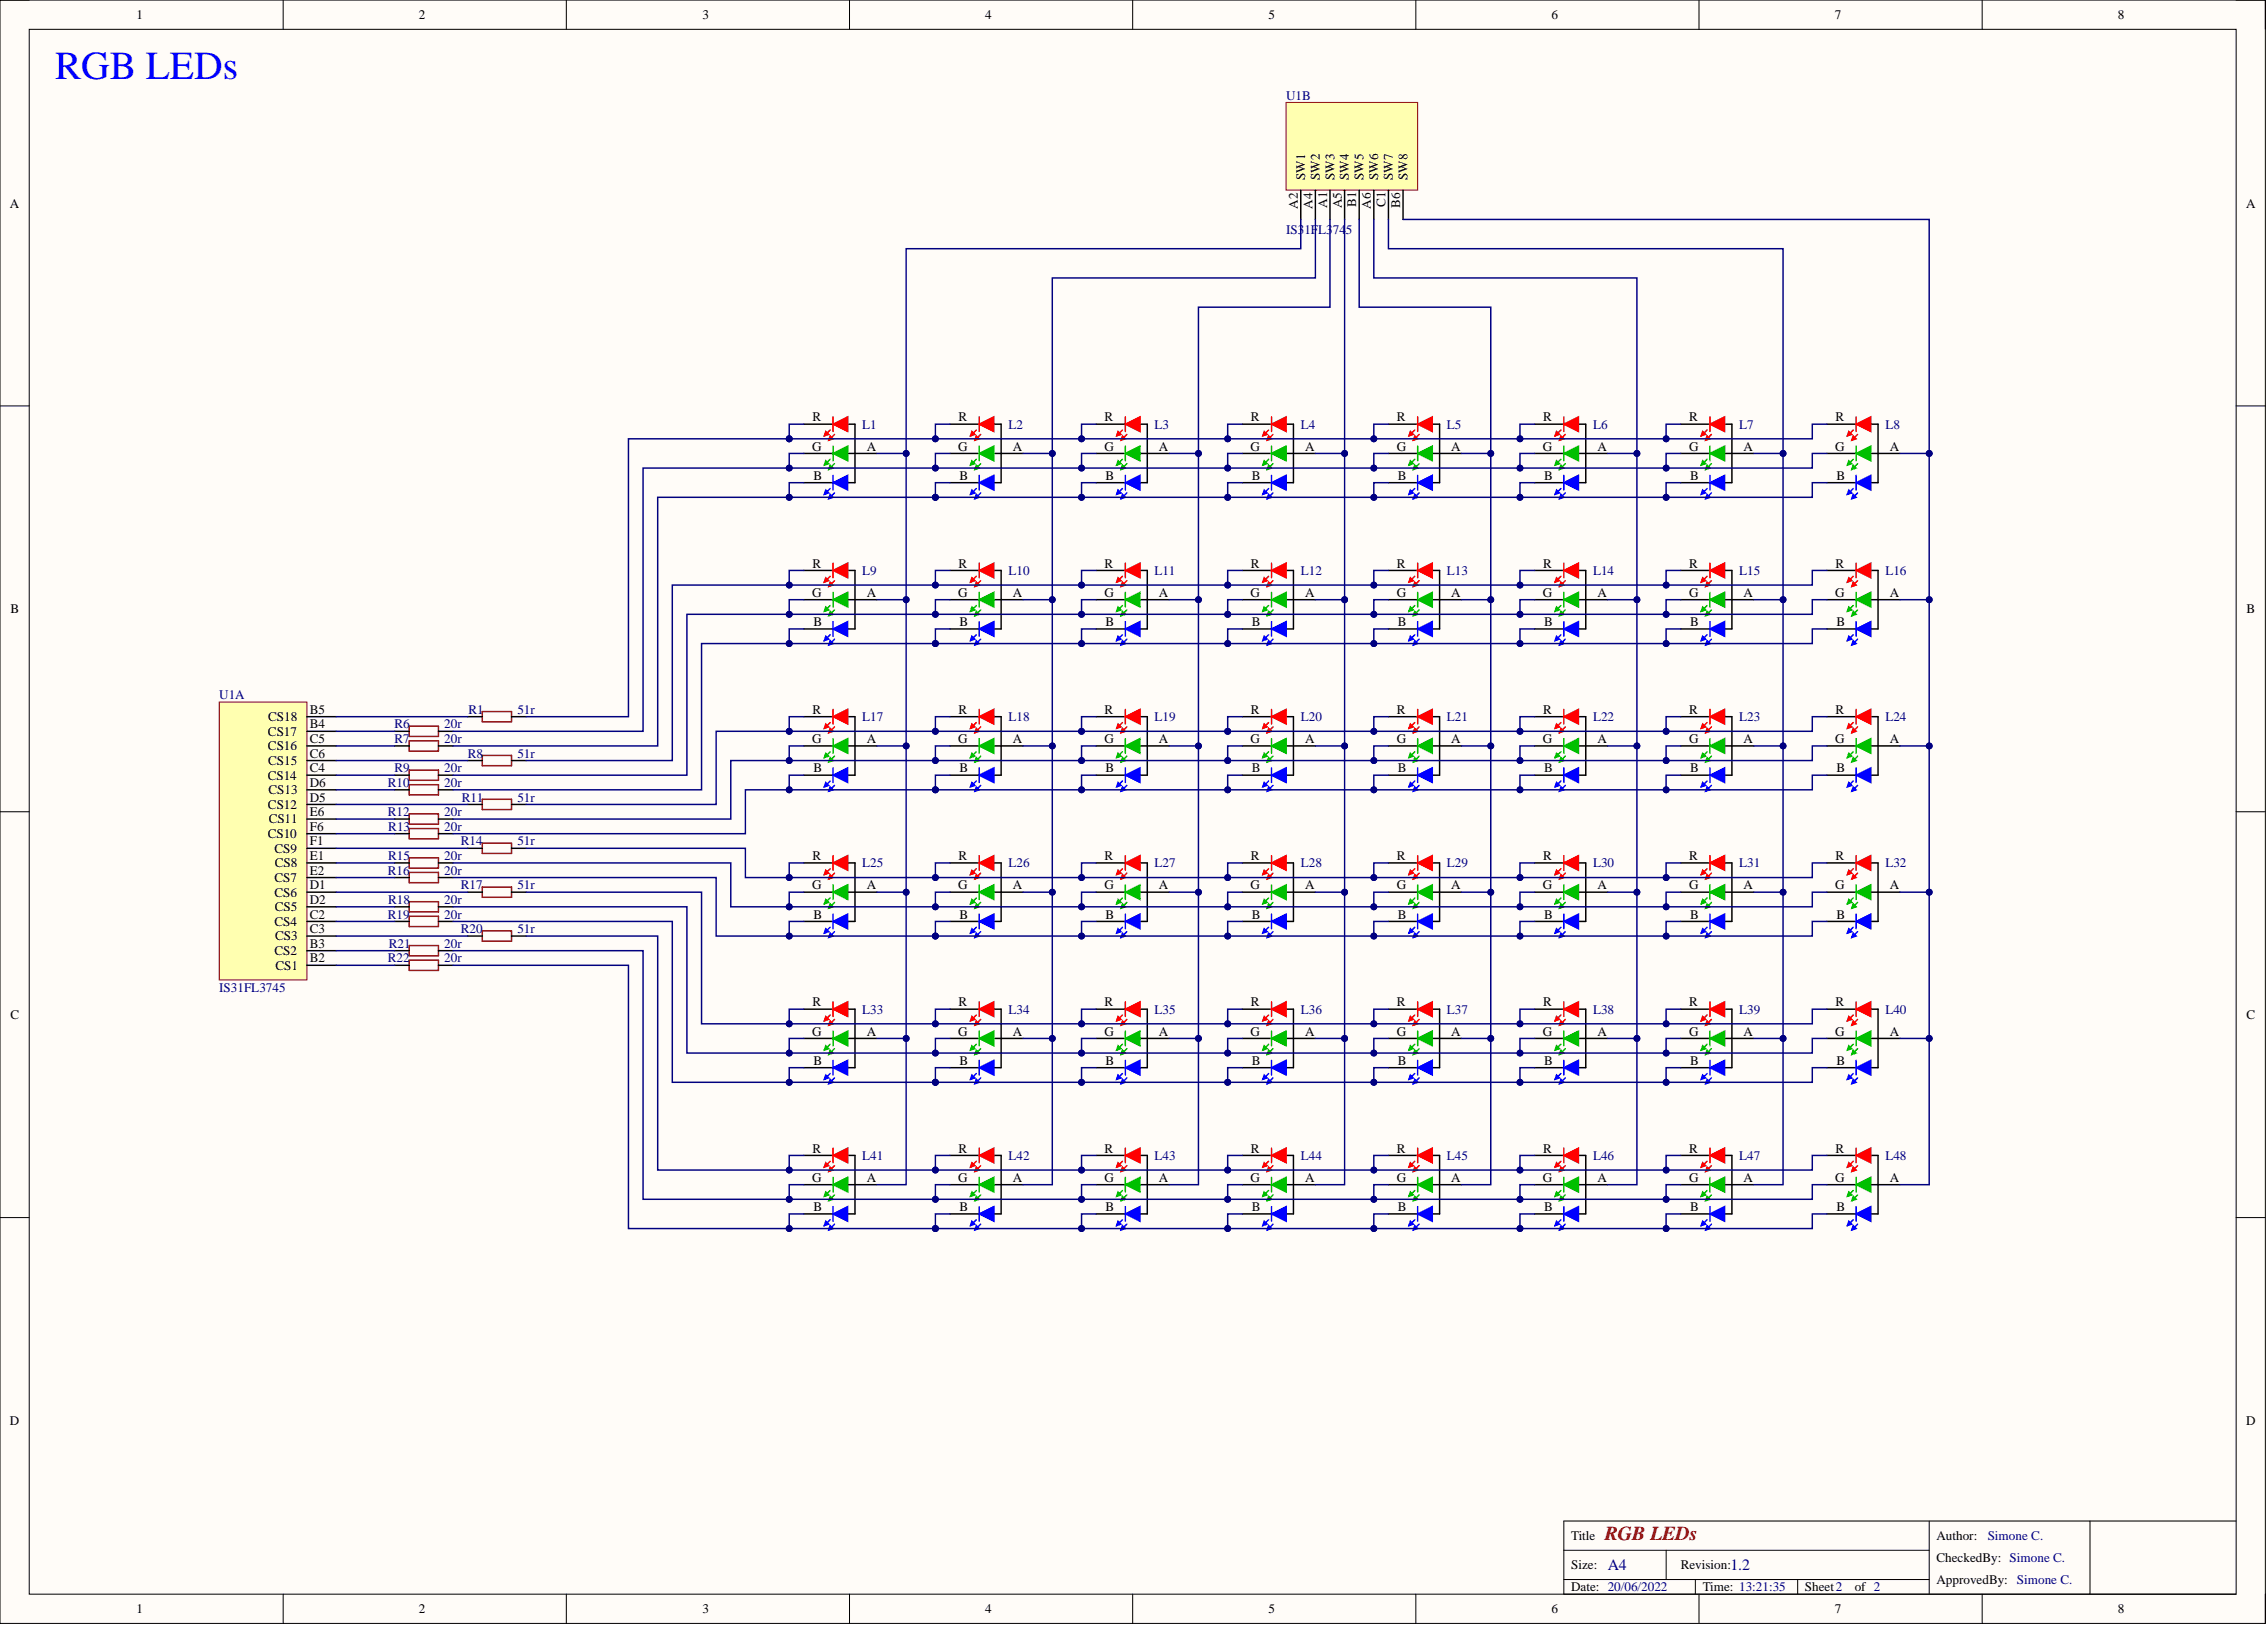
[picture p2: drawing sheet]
<svg xmlns="http://www.w3.org/2000/svg" width="393mm" height="282mm" viewBox="0 0 393 282" stroke-linecap="round" stroke-linejoin="round" font-family="sans-serif">
<defs><g id="words">
<text font-size="6.9" fill="#00f" x="9.6" y="13.8">RGB LEDs</text>
<text font-size="3.4" fill="#800000" x="278.4" y="267.1">RGB LEDs</text>
<g font-size="2.7" fill="#000080">
<text x="278.9" y="272.4">A4</text>
<text x="300.2" y="272.4">1.2</text>
</g>
<g font-size="2.3">
<text x="23.7" y="3.3">1</text>
<text x="72.7" y="3.3">2</text>
<text x="121.9" y="3.3">3</text>
<text x="170.9" y="3.3">4</text>
<text x="220.1" y="3.3">5</text>
<text x="269.2" y="3.3">6</text>
<text x="318.3" y="3.3">7</text>
<text x="367.5" y="3.3">8</text>
<text x="1.7" y="36">A</text>
<text x="226.5" y="31.2" transform="rotate(-90 226.5 31.2)">SW1</text>
<text x="229" y="31.2" transform="rotate(-90 229 31.2)">SW2</text>
<text x="231.5" y="31.2" transform="rotate(-90 231.5 31.2)">SW3</text>
<text x="234.1" y="31.2" transform="rotate(-90 234.1 31.2)">SW4</text>
<text x="235.3" y="35.9" transform="rotate(-90 235.3 35.9)">B1</text>
<text x="236.6" y="31.2" transform="rotate(-90 236.6 31.2)">SW5</text>
<text x="239.1" y="31.2" transform="rotate(-90 239.1 31.2)">SW6</text>
<text x="240.4" y="35.9" transform="rotate(-90 240.4 35.9)">C1</text>
<text x="241.7" y="31.2" transform="rotate(-90 241.7 31.2)">SW7</text>
<text x="244.2" y="31.2" transform="rotate(-90 244.2 31.2)">SW8</text>
<text x="389.7" y="36">A</text>
<text x="225.2" y="36.2" transform="rotate(-90 225.2 36.2)">A2</text>
<text x="227.7" y="36.2" transform="rotate(-90 227.7 36.2)">A4</text>
<text x="230.3" y="36" transform="rotate(-90 230.3 36)">A1</text>
<text x="232.8" y="36.2" transform="rotate(-90 232.8 36.2)">A5</text>
<text x="237.9" y="36.2" transform="rotate(-90 237.9 36.2)">A6</text>
<text x="242.9" y="36.1" transform="rotate(-90 242.9 36.1)">B6</text>
<text x="141" y="73.1">R</text>
<text x="166.3" y="73.1">R</text>
<text x="191.7" y="73.1">R</text>
<text x="217" y="73.1">R</text>
<text x="242.4" y="73.1">R</text>
<text x="267.7" y="73.1">R</text>
<text x="293.1" y="73.1">R</text>
<text x="318.5" y="73.1">R</text>
<text x="140.9" y="78.1">G</text>
<text x="141.1" y="83.2">B</text>
<text x="150.4" y="78.1">A</text>
<text x="166.3" y="78.1">G</text>
<text x="166.5" y="83.2">B</text>
<text x="175.7" y="78.1">A</text>
<text x="191.6" y="78.1">G</text>
<text x="191.8" y="83.2">B</text>
<text x="201.1" y="78.1">A</text>
<text x="217" y="78.1">G</text>
<text x="217.2" y="83.2">B</text>
<text x="226.5" y="78.1">A</text>
<text x="242.3" y="78.1">G</text>
<text x="242.6" y="83.2">B</text>
<text x="251.8" y="78.1">A</text>
<text x="267.7" y="78.1">G</text>
<text x="267.9" y="83.2">B</text>
<text x="277.2" y="78.1">A</text>
<text x="293.1" y="78.1">G</text>
<text x="293.3" y="83.2">B</text>
<text x="302.5" y="78.1">A</text>
<text x="318.4" y="78.1">G</text>
<text x="318.6" y="83.2">B</text>
<text x="327.9" y="78.1">A</text>
<text x="141" y="98.4">R</text>
<text x="166.3" y="98.4">R</text>
<text x="191.7" y="98.4">R</text>
<text x="217" y="98.4">R</text>
<text x="242.4" y="98.4">R</text>
<text x="267.7" y="98.4">R</text>
<text x="293.1" y="98.4">R</text>
<text x="318.5" y="98.4">R</text>
<text x="1.8" y="106.4">B</text>
<text x="140.9" y="103.5">G</text>
<text x="150.4" y="103.5">A</text>
<text x="166.3" y="103.5">G</text>
<text x="175.7" y="103.5">A</text>
<text x="191.6" y="103.5">G</text>
<text x="201.1" y="103.5">A</text>
<text x="217" y="103.5">G</text>
<text x="226.5" y="103.5">A</text>
<text x="242.3" y="103.5">G</text>
<text x="251.8" y="103.5">A</text>
<text x="267.7" y="103.5">G</text>
<text x="277.2" y="103.5">A</text>
<text x="293.1" y="103.5">G</text>
<text x="302.5" y="103.5">A</text>
<text x="318.4" y="103.5">G</text>
<text x="327.9" y="103.5">A</text>
<text x="389.8" y="106.4">B</text>
<text x="141.1" y="108.6">B</text>
<text x="166.5" y="108.6">B</text>
<text x="191.8" y="108.6">B</text>
<text x="217.2" y="108.6">B</text>
<text x="242.6" y="108.6">B</text>
<text x="267.9" y="108.6">B</text>
<text x="293.3" y="108.6">B</text>
<text x="318.6" y="108.6">B</text>
<text x="46.5" y="125.1">CS18</text>
<text x="53.8" y="123.8">B5</text>
<text x="141" y="123.8">R</text>
<text x="166.3" y="123.8">R</text>
<text x="191.7" y="123.8">R</text>
<text x="217" y="123.8">R</text>
<text x="242.4" y="123.8">R</text>
<text x="267.7" y="123.8">R</text>
<text x="293.1" y="123.8">R</text>
<text x="318.5" y="123.8">R</text>
<text x="46.5" y="130.1">CS16</text>
<text x="46.5" y="127.6">CS17</text>
<text x="53.8" y="131.4">C6</text>
<text x="53.8" y="128.9">C5</text>
<text x="53.8" y="126.3">B4</text>
<text x="140.9" y="128.9">G</text>
<text x="150.4" y="128.9">A</text>
<text x="166.3" y="128.9">G</text>
<text x="175.7" y="128.9">A</text>
<text x="191.6" y="128.9">G</text>
<text x="201.1" y="128.9">A</text>
<text x="217" y="128.9">G</text>
<text x="226.5" y="128.9">A</text>
<text x="242.3" y="128.9">G</text>
<text x="251.8" y="128.9">A</text>
<text x="267.7" y="128.9">G</text>
<text x="277.2" y="128.9">A</text>
<text x="293.1" y="128.9">G</text>
<text x="302.5" y="128.9">A</text>
<text x="318.4" y="128.9">G</text>
<text x="327.9" y="128.9">A</text>
<text x="46.4" y="135.2">CS14</text>
<text x="46.5" y="132.7">CS15</text>
<text x="46.6" y="137.8">CS13</text>
<text x="53.8" y="136.5">D6</text>
<text x="53.8" y="134">C4</text>
<text x="141.1" y="134">B</text>
<text x="166.5" y="134">B</text>
<text x="191.8" y="134">B</text>
<text x="217.2" y="134">B</text>
<text x="242.6" y="134">B</text>
<text x="267.9" y="134">B</text>
<text x="293.3" y="134">B</text>
<text x="318.6" y="134">B</text>
<text x="46.5" y="140.3">CS12</text>
<text x="46.7" y="142.8">CS11</text>
<text x="53.8" y="141.6">E6</text>
<text x="53.8" y="139">D5</text>
<text x="46.4" y="145.4">CS10</text>
<text x="47.6" y="147.9">CS9</text>
<text x="53.8" y="149.2">E1</text>
<text x="53.8" y="144.1">F6</text>
<text x="53.8" y="146.6">F1</text>
<text x="141" y="149.2">R</text>
<text x="166.3" y="149.2">R</text>
<text x="191.7" y="149.2">R</text>
<text x="217" y="149.2">R</text>
<text x="242.4" y="149.2">R</text>
<text x="267.7" y="149.2">R</text>
<text x="293.1" y="149.2">R</text>
<text x="318.5" y="149.2">R</text>
<text x="47.6" y="155.5">CS6</text>
<text x="47.6" y="153">CS7</text>
<text x="47.7" y="150.4">CS8</text>
<text x="53.8" y="154.2">D1</text>
<text x="53.8" y="151.7">E2</text>
<text x="140.9" y="154.2">G</text>
<text x="150.4" y="154.2">A</text>
<text x="166.3" y="154.2">G</text>
<text x="175.7" y="154.2">A</text>
<text x="191.6" y="154.2">G</text>
<text x="201.1" y="154.2">A</text>
<text x="217" y="154.2">G</text>
<text x="226.5" y="154.2">A</text>
<text x="242.3" y="154.2">G</text>
<text x="251.8" y="154.2">A</text>
<text x="267.7" y="154.2">G</text>
<text x="277.2" y="154.2">A</text>
<text x="293.1" y="154.2">G</text>
<text x="302.5" y="154.2">A</text>
<text x="318.4" y="154.2">G</text>
<text x="327.9" y="154.2">A</text>
<text x="47.6" y="160.6">CS4</text>
<text x="47.7" y="158.1">CS5</text>
<text x="53.8" y="161.9">C3</text>
<text x="53.8" y="159.3">C2</text>
<text x="53.8" y="156.8">D2</text>
<text x="141.1" y="159.3">B</text>
<text x="166.5" y="159.3">B</text>
<text x="191.8" y="159.3">B</text>
<text x="217.2" y="159.3">B</text>
<text x="242.6" y="159.3">B</text>
<text x="267.9" y="159.3">B</text>
<text x="293.3" y="159.3">B</text>
<text x="318.6" y="159.3">B</text>
<text x="47.6" y="165.7">CS2</text>
<text x="47.7" y="163.1">CS3</text>
<text x="53.8" y="166.9">B2</text>
<text x="53.8" y="164.4">B3</text>
<text x="47.8" y="168.2">CS1</text>
<text x="1.8" y="176.8">C</text>
<text x="140.9" y="179.6">G</text>
<text x="141" y="174.5">R</text>
<text x="150.4" y="179.6">A</text>
<text x="166.3" y="179.6">G</text>
<text x="166.3" y="174.5">R</text>
<text x="175.7" y="179.6">A</text>
<text x="191.6" y="179.6">G</text>
<text x="191.7" y="174.5">R</text>
<text x="201.1" y="179.6">A</text>
<text x="217" y="179.6">G</text>
<text x="217" y="174.5">R</text>
<text x="226.5" y="179.6">A</text>
<text x="242.3" y="179.6">G</text>
<text x="242.4" y="174.5">R</text>
<text x="251.8" y="179.6">A</text>
<text x="267.7" y="179.6">G</text>
<text x="267.7" y="174.5">R</text>
<text x="277.2" y="179.6">A</text>
<text x="293.1" y="179.6">G</text>
<text x="293.1" y="174.5">R</text>
<text x="302.5" y="179.6">A</text>
<text x="318.4" y="179.6">G</text>
<text x="318.5" y="174.5">R</text>
<text x="327.9" y="179.6">A</text>
<text x="389.8" y="176.8">C</text>
<text x="141.1" y="184.7">B</text>
<text x="166.5" y="184.7">B</text>
<text x="191.8" y="184.7">B</text>
<text x="217.2" y="184.7">B</text>
<text x="242.6" y="184.7">B</text>
<text x="267.9" y="184.7">B</text>
<text x="293.3" y="184.7">B</text>
<text x="318.6" y="184.7">B</text>
<text x="141" y="199.9">R</text>
<text x="166.3" y="199.9">R</text>
<text x="191.7" y="199.9">R</text>
<text x="217" y="199.9">R</text>
<text x="242.4" y="199.9">R</text>
<text x="267.7" y="199.9">R</text>
<text x="293.1" y="199.9">R</text>
<text x="318.5" y="199.9">R</text>
<text x="140.9" y="205">G</text>
<text x="150.4" y="205">A</text>
<text x="166.3" y="205">G</text>
<text x="175.7" y="205">A</text>
<text x="191.6" y="205">G</text>
<text x="201.1" y="205">A</text>
<text x="217" y="205">G</text>
<text x="226.5" y="205">A</text>
<text x="242.3" y="205">G</text>
<text x="251.8" y="205">A</text>
<text x="267.7" y="205">G</text>
<text x="277.2" y="205">A</text>
<text x="293.1" y="205">G</text>
<text x="302.5" y="205">A</text>
<text x="318.4" y="205">G</text>
<text x="327.9" y="205">A</text>
<text x="141.1" y="210.1">B</text>
<text x="166.5" y="210.1">B</text>
<text x="191.8" y="210.1">B</text>
<text x="217.2" y="210.1">B</text>
<text x="242.6" y="210.1">B</text>
<text x="267.9" y="210.1">B</text>
<text x="293.3" y="210.1">B</text>
<text x="318.6" y="210.1">B</text>
<text x="1.7" y="247.2">D</text>
<text x="389.7" y="247.2">D</text>
<text x="272.6" y="267.1">Title</text>
<text x="336" y="267.1">Author:</text>
<text x="272.6" y="272.2">Size:</text>
<text x="291.6" y="272.2">Revision:</text>
<text x="336" y="270.9">CheckedBy: Simone C.</text>
<text x="336" y="274.7">ApprovedBy: Simone C.</text>
<text x="23.7" y="279.8">1</text>
<text x="72.7" y="279.8">2</text>
<text x="121.9" y="279.8">3</text>
<text x="170.9" y="279.8">4</text>
<text x="220.1" y="279.8">5</text>
<text x="269.2" y="279.8">6</text>
<text x="272.6" y="276">Date: 20/06/2022</text>
<text x="295.4" y="276">Time: 13:21:35</text>
<text x="313.2" y="276">Sheet2</text>
<text x="318.3" y="279.8">7</text>
<text x="321.8" y="276">of 2</text>
<text x="367.5" y="279.8">8</text>
</g>
<g font-size="2.3" fill="#000080">
<text x="223.2" y="17.3">U1B</text>
<text x="223.2" y="40.6">IS31FL3745</text>
<text x="149.6" y="74.3">L1</text>
<text x="175" y="74.3">L2</text>
<text x="200.3" y="74.3">L3</text>
<text x="225.7" y="74.3">L4</text>
<text x="251.1" y="74.3">L5</text>
<text x="276.4" y="74.3">L6</text>
<text x="301.8" y="74.3">L7</text>
<text x="327.1" y="74.3">L8</text>
<text x="149.6" y="99.7">L9</text>
<text x="175" y="99.7">L10</text>
<text x="200.3" y="99.7">L11</text>
<text x="225.7" y="99.7">L12</text>
<text x="251.1" y="99.7">L13</text>
<text x="276.4" y="99.7">L14</text>
<text x="301.8" y="99.7">L15</text>
<text x="327.1" y="99.7">L16</text>
<text x="38" y="121.3">U1A</text>
<text x="81.3" y="123.8">R1</text>
<text x="89.8" y="123.8">51r</text>
<text x="149.6" y="125.1">L17</text>
<text x="175" y="125.1">L18</text>
<text x="200.3" y="125.1">L19</text>
<text x="225.7" y="125.1">L20</text>
<text x="251.1" y="125.1">L21</text>
<text x="276.4" y="125.1">L22</text>
<text x="301.8" y="125.1">L23</text>
<text x="327.1" y="125.1">L24</text>
<text x="68.4" y="126.3">R6</text>
<text x="68.4" y="128.9">R7</text>
<text x="77.1" y="126.3">20r</text>
<text x="77.1" y="128.9">20r</text>
<text x="81.1" y="131.4">R8</text>
<text x="89.8" y="131.4">51r</text>
<text x="67.3" y="136.5">R10</text>
<text x="68.4" y="134">R9</text>
<text x="77.1" y="134">20r</text>
<text x="77.1" y="136.5">20r</text>
<text x="67.3" y="141.6">R12</text>
<text x="77.1" y="141.6">20r</text>
<text x="80.1" y="139">R11</text>
<text x="89.8" y="139">51r</text>
<text x="67.3" y="149.2">R15</text>
<text x="67.4" y="144.1">R13</text>
<text x="77.1" y="144.1">20r</text>
<text x="77.1" y="149.2">20r</text>
<text x="80" y="146.6">R14</text>
<text x="89.8" y="146.6">51r</text>
<text x="67.3" y="151.7">R16</text>
<text x="77.1" y="151.7">20r</text>
<text x="80" y="154.2">R17</text>
<text x="89.8" y="154.2">51r</text>
<text x="149.6" y="150.4">L25</text>
<text x="175" y="150.4">L26</text>
<text x="200.3" y="150.4">L27</text>
<text x="225.7" y="150.4">L28</text>
<text x="251.1" y="150.4">L29</text>
<text x="276.4" y="150.4">L30</text>
<text x="301.8" y="150.4">L31</text>
<text x="327.1" y="150.4">L32</text>
<text x="67.3" y="159.3">R19</text>
<text x="67.3" y="156.8">R18</text>
<text x="77.1" y="156.8">20r</text>
<text x="77.1" y="159.3">20r</text>
<text x="80" y="161.9">R20</text>
<text x="89.8" y="161.9">51r</text>
<text x="67.3" y="166.9">R22</text>
<text x="67.5" y="164.4">R21</text>
<text x="77.1" y="164.4">20r</text>
<text x="77.1" y="166.9">20r</text>
<text x="38" y="172">IS31FL3745</text>
<text x="149.6" y="175.8">L33</text>
<text x="175" y="175.8">L34</text>
<text x="200.3" y="175.8">L35</text>
<text x="225.7" y="175.8">L36</text>
<text x="251.1" y="175.8">L37</text>
<text x="276.4" y="175.8">L38</text>
<text x="301.8" y="175.8">L39</text>
<text x="327.1" y="175.8">L40</text>
<text x="149.6" y="201.2">L41</text>
<text x="175" y="201.2">L42</text>
<text x="200.3" y="201.2">L43</text>
<text x="225.7" y="201.2">L44</text>
<text x="251.1" y="201.2">L45</text>
<text x="276.4" y="201.2">L46</text>
<text x="301.8" y="201.2">L47</text>
<text x="327.1" y="201.2">L48</text>
<text x="344.9" y="267.1">Simone C.</text>
</g>
</g></defs>
<path d="M0 0h393.1v281.6h-393.1z" fill-rule="evenodd" fill="#fffcf8"/>
<path d="M0 0h393.1v281.6h-393.1z" fill="none" stroke="#000" stroke-width=".17"/>
<path d="M5.1 5.1h382.9v271.4h-382.9z" fill-rule="evenodd" fill="#fffcf8"/>
<g fill="none" stroke="#000" stroke-width=".17">
<path d="M0 0h5.1M5.1 5.1h382.9v271.4h-382.9zM49.1 0v5.1M98.3 0v5.1M147.4 0v5.1M196.5 0v5.1M245.7 0v5.1M294.8 0v5.1M343.9 0v5.1M388 0h5.1v5.1M0 70.4h5.1M388 70.4h5.1"/>
<path d="M0 140.8h5.1M388 140.8h5.1M0 211.2h5.1M388 211.2h5.1M49.1 276.5v5.1M98.3 276.5v5.1M147.4 276.5v5.1M196.5 276.5v5.1M245.7 276.5v5.1M271.3 268.9h63.4M271.3 274h63.4M289.1 268.9v5.1"/>
<path d="M294.2 274v2.5M294.8 276.5v5.1M311.9 274v2.5M334.7 263.8v12.7M343.9 276.5v5.1M362.6 263.8v12.7M388 263.8h-116.7v12.7h116.7M393.1 276.5v5.1"/>
</g>
<path d="M139.5 73.6h5M139.5 78.7h5M139.5 83.7h5" fill="none" stroke="#000" stroke-width=".25"/>
<path d="M144 79.7l-1 1M144.8 80.4l-1 1" fill="none" stroke="#00bf00" stroke-width=".25"/>
<path d="M143.3 79.9l.5 .5-.8 .3z" fill="#00bf00"/>
<path d="M143.3 79.9l.5 .5-.8 .3z" fill="none" stroke="#00bf00" stroke-width=".25"/>
<path d="M144 80.7l.5 .5-.7 .2z" fill="#00bf00"/>
<path d="M144 80.7l.5 .5-.7 .2z" fill="none" stroke="#00bf00" stroke-width=".25"/>
<path d="M147.1 73.6h1.2v10.1h-1.2M147.1 78.7h1.2" fill="none" stroke="#000" stroke-width=".25"/>
<path d="M144.5 78.7l2.6-1.3v2.5z" fill="#00bf00"/>
<path d="M144.5 78.7l2.6-1.3v2.5zM144.5 77.4v2.5" fill="none" stroke="#00bf00" stroke-width=".25"/>
<path d="M148.3 78.7h3.9" fill="none" stroke="#000" stroke-width=".25"/>
<path d="M144 74.6l-1 1M144.8 75.4l-1 1" fill="none" stroke="#f00" stroke-width=".25"/>
<path d="M143.3 74.8l.5 .6-.8 .2z" fill="#f00"/>
<path d="M143.3 74.8l.5 .6-.8 .2z" fill="none" stroke="#f00" stroke-width=".25"/>
<path d="M144 75.6l.5 .5-.7 .3z" fill="#f00"/>
<path d="M144 75.6l.5 .5-.7 .3z" fill="none" stroke="#f00" stroke-width=".25"/>
<path d="M144.5 73.6l2.6-1.3v2.5z" fill="#f00"/>
<path d="M144.5 73.6l2.6-1.3v2.5zM144.5 72.3v2.5" fill="none" stroke="#f00" stroke-width=".25"/>
<path d="M144 84.7l-1 1.1M144.8 85.5l-1 1" fill="none" stroke="#00f" stroke-width=".25"/>
<path d="M143.3 85l.5 .5-.8 .3z" fill="#00f"/>
<path d="M143.3 85l.5 .5-.8 .3z" fill="none" stroke="#00f" stroke-width=".25"/>
<path d="M144 85.8l.5 .5-.7 .2z" fill="#00f"/>
<path d="M144 85.8l.5 .5-.7 .2z" fill="none" stroke="#00f" stroke-width=".25"/>
<path d="M144.5 83.7l2.6-1.2v2.5z" fill="#00f"/>
<path d="M144.5 83.7l2.6-1.2v2.5zM144.5 82.5v2.5" fill="none" stroke="#00f" stroke-width=".25"/>
<path d="M38 121.8h15.3v48.2h-15.3z" fill-rule="evenodd" fill="#ffffb0"/>
<path d="M38 121.8h15.3v48.2h-15.3z" fill="none" stroke="#800000" stroke-width=".17"/>
<g fill="none" stroke="#000" stroke-width=".25">
<path d="M53.3 139.5h5M53.3 137h5M53.3 124.3h5M53.3 134.5h5M53.3 131.9h5M53.3 129.4h5M53.3 126.9h5M53.3 159.8h5M53.3 157.3h5M53.3 154.8h5M53.3 152.2h5M53.3 149.7h5"/>
<path d="M53.3 144.6h5M53.3 147.1h5M53.3 142.1h5M53.3 167.4h5M53.3 164.9h5M53.3 162.4h5"/>
</g>
<path d="M223.2 17.8h22.8v15.2h-22.8z" fill-rule="evenodd" fill="#ffffb0"/>
<path d="M223.2 17.8h22.8v15.2h-22.8z" fill="none" stroke="#800000" stroke-width=".17"/>
<path d="M225.7 33v5.1M228.2 33v5.1M230.8 33v5.1M233.3 33v5.1M235.8 33v5.1M238.4 33v5.1M240.9 33v5.1M243.4 33v5.1M164.8 73.6h5.1M164.8 78.7h5.1M164.8 83.7h5.1" fill="none" stroke="#000" stroke-width=".25"/>
<path d="M169.4 79.7l-1 1M170.2 80.4l-1.1 1" fill="none" stroke="#00bf00" stroke-width=".25"/>
<path d="M168.6 79.9l.5 .5-.7 .3z" fill="#00bf00"/>
<path d="M168.6 79.9l.5 .5-.7 .3z" fill="none" stroke="#00bf00" stroke-width=".25"/>
<path d="M169.4 80.7l.5 .5-.8 .2z" fill="#00bf00"/>
<path d="M169.4 80.7l.5 .5-.8 .2z" fill="none" stroke="#00bf00" stroke-width=".25"/>
<path d="M172.4 73.6h1.3v10.1h-1.3M172.4 78.7h1.3" fill="none" stroke="#000" stroke-width=".25"/>
<path d="M169.9 78.7l2.5-1.3v2.5z" fill="#00bf00"/>
<path d="M169.9 78.7l2.5-1.3v2.5zM169.9 77.4v2.5" fill="none" stroke="#00bf00" stroke-width=".25"/>
<path d="M173.7 78.7h3.8" fill="none" stroke="#000" stroke-width=".25"/>
<path d="M169.4 74.6l-1 1M170.2 75.4l-1.1 1" fill="none" stroke="#f00" stroke-width=".25"/>
<path d="M168.6 74.8l.5 .6-.7 .2z" fill="#f00"/>
<path d="M168.6 74.8l.5 .6-.7 .2z" fill="none" stroke="#f00" stroke-width=".25"/>
<path d="M169.4 75.6l.5 .5-.8 .3z" fill="#f00"/>
<path d="M169.4 75.6l.5 .5-.8 .3z" fill="none" stroke="#f00" stroke-width=".25"/>
<path d="M169.9 73.6l2.5-1.3v2.5z" fill="#f00"/>
<path d="M169.9 73.6l2.5-1.3v2.5zM169.9 72.3v2.5" fill="none" stroke="#f00" stroke-width=".25"/>
<path d="M169.4 84.7l-1 1.1M170.2 85.5l-1.1 1" fill="none" stroke="#00f" stroke-width=".25"/>
<path d="M168.6 85l.5 .5-.7 .3z" fill="#00f"/>
<path d="M168.6 85l.5 .5-.7 .3z" fill="none" stroke="#00f" stroke-width=".25"/>
<path d="M169.4 85.8l.5 .5-.8 .2z" fill="#00f"/>
<path d="M169.4 85.8l.5 .5-.8 .2z" fill="none" stroke="#00f" stroke-width=".25"/>
<path d="M169.9 83.7l2.5-1.2v2.5z" fill="#00f"/>
<path d="M169.9 83.7l2.5-1.2v2.5zM169.9 82.5v2.5" fill="none" stroke="#00f" stroke-width=".25"/>
<path d="M190.2 73.6h5.1M190.2 78.7h5.1M190.2 83.7h5.1" fill="none" stroke="#000" stroke-width=".25"/>
<path d="M194.8 79.7l-1.1 1M195.5 80.4l-1 1" fill="none" stroke="#00bf00" stroke-width=".25"/>
<path d="M194 79.9l.5 .5-.8 .3z" fill="#00bf00"/>
<path d="M194 79.9l.5 .5-.8 .3z" fill="none" stroke="#00bf00" stroke-width=".25"/>
<path d="M194.8 80.7l.5 .5-.8 .2z" fill="#00bf00"/>
<path d="M194.8 80.7l.5 .5-.8 .2z" fill="none" stroke="#00bf00" stroke-width=".25"/>
<path d="M197.8 73.6h1.3v10.1h-1.3M197.8 78.7h1.3" fill="none" stroke="#000" stroke-width=".25"/>
<path d="M195.3 78.7l2.5-1.3v2.5z" fill="#00bf00"/>
<path d="M195.3 78.7l2.5-1.3v2.5zM195.3 77.4v2.5" fill="none" stroke="#00bf00" stroke-width=".25"/>
<path d="M199.1 78.7h3.8" fill="none" stroke="#000" stroke-width=".25"/>
<path d="M194.8 74.6l-1.1 1M195.5 75.4l-1 1" fill="none" stroke="#f00" stroke-width=".25"/>
<path d="M194 74.8l.5 .6-.8 .2z" fill="#f00"/>
<path d="M194 74.8l.5 .6-.8 .2z" fill="none" stroke="#f00" stroke-width=".25"/>
<path d="M194.8 75.6l.5 .5-.8 .3z" fill="#f00"/>
<path d="M194.8 75.6l.5 .5-.8 .3z" fill="none" stroke="#f00" stroke-width=".25"/>
<path d="M195.3 73.6l2.5-1.3v2.5z" fill="#f00"/>
<path d="M195.3 73.6l2.5-1.3v2.5zM195.3 72.3v2.5" fill="none" stroke="#f00" stroke-width=".25"/>
<path d="M194.8 84.7l-1.1 1.1M195.5 85.5l-1 1" fill="none" stroke="#00f" stroke-width=".25"/>
<path d="M194 85l.5 .5-.8 .3z" fill="#00f"/>
<path d="M194 85l.5 .5-.8 .3z" fill="none" stroke="#00f" stroke-width=".25"/>
<path d="M194.8 85.8l.5 .5-.8 .2z" fill="#00f"/>
<path d="M194.8 85.8l.5 .5-.8 .2z" fill="none" stroke="#00f" stroke-width=".25"/>
<path d="M195.3 83.7l2.5-1.2v2.5z" fill="#00f"/>
<path d="M195.3 83.7l2.5-1.2v2.5zM195.3 82.5v2.5" fill="none" stroke="#00f" stroke-width=".25"/>
<path d="M215.6 73.6h5M215.6 78.7h5M215.6 83.7h5" fill="none" stroke="#000" stroke-width=".25"/>
<path d="M220.1 79.7l-1 1M220.9 80.4l-1 1" fill="none" stroke="#00bf00" stroke-width=".25"/>
<path d="M219.4 79.9l.5 .5-.8 .3z" fill="#00bf00"/>
<path d="M219.4 79.9l.5 .5-.8 .3z" fill="none" stroke="#00bf00" stroke-width=".25"/>
<path d="M220.1 80.7l.5 .5-.7 .2z" fill="#00bf00"/>
<path d="M220.1 80.7l.5 .5-.7 .2z" fill="none" stroke="#00bf00" stroke-width=".25"/>
<path d="M223.2 73.6h1.2v10.1h-1.2M223.2 78.7h1.2" fill="none" stroke="#000" stroke-width=".25"/>
<path d="M220.6 78.7l2.6-1.3v2.5z" fill="#00bf00"/>
<path d="M220.6 78.7l2.6-1.3v2.5zM220.6 77.4v2.5" fill="none" stroke="#00bf00" stroke-width=".25"/>
<path d="M224.4 78.7h3.8" fill="none" stroke="#000" stroke-width=".25"/>
<path d="M220.1 74.6l-1 1M220.9 75.4l-1 1" fill="none" stroke="#f00" stroke-width=".25"/>
<path d="M219.4 74.8l.5 .6-.8 .2z" fill="#f00"/>
<path d="M219.4 74.8l.5 .6-.8 .2z" fill="none" stroke="#f00" stroke-width=".25"/>
<path d="M220.1 75.6l.5 .5-.7 .3z" fill="#f00"/>
<path d="M220.1 75.6l.5 .5-.7 .3z" fill="none" stroke="#f00" stroke-width=".25"/>
<path d="M220.6 73.6l2.6-1.3v2.5z" fill="#f00"/>
<path d="M220.6 73.6l2.6-1.3v2.5zM220.6 72.3v2.5" fill="none" stroke="#f00" stroke-width=".25"/>
<path d="M220.1 84.7l-1 1.1M220.9 85.5l-1 1" fill="none" stroke="#00f" stroke-width=".25"/>
<path d="M219.4 85l.5 .5-.8 .3z" fill="#00f"/>
<path d="M219.4 85l.5 .5-.8 .3z" fill="none" stroke="#00f" stroke-width=".25"/>
<path d="M220.1 85.8l.5 .5-.7 .2z" fill="#00f"/>
<path d="M220.1 85.8l.5 .5-.7 .2z" fill="none" stroke="#00f" stroke-width=".25"/>
<path d="M220.6 83.7l2.6-1.2v2.5z" fill="#00f"/>
<path d="M220.6 83.7l2.6-1.2v2.5zM220.6 82.5v2.5" fill="none" stroke="#00f" stroke-width=".25"/>
<path d="M240.9 73.6h5.1M240.9 78.7h5.1M240.9 83.7h5.1" fill="none" stroke="#000" stroke-width=".25"/>
<path d="M245.5 79.7l-1 1M246.2 80.4l-1 1" fill="none" stroke="#00bf00" stroke-width=".25"/>
<path d="M244.7 79.9l.5 .5-.7 .3z" fill="#00bf00"/>
<path d="M244.7 79.9l.5 .5-.7 .3z" fill="none" stroke="#00bf00" stroke-width=".25"/>
<path d="M245.5 80.7l.5 .5-.8 .2z" fill="#00bf00"/>
<path d="M245.5 80.7l.5 .5-.8 .2z" fill="none" stroke="#00bf00" stroke-width=".25"/>
<path d="M248.5 73.6h1.3v10.1h-1.3M248.5 78.7h1.3" fill="none" stroke="#000" stroke-width=".25"/>
<path d="M246 78.7l2.5-1.3v2.5z" fill="#00bf00"/>
<path d="M246 78.7l2.5-1.3v2.5zM246 77.4v2.5" fill="none" stroke="#00bf00" stroke-width=".25"/>
<path d="M249.8 78.7h3.8" fill="none" stroke="#000" stroke-width=".25"/>
<path d="M245.5 74.6l-1 1M246.2 75.4l-1 1" fill="none" stroke="#f00" stroke-width=".25"/>
<path d="M244.7 74.8l.5 .6-.7 .2z" fill="#f00"/>
<path d="M244.7 74.8l.5 .6-.7 .2z" fill="none" stroke="#f00" stroke-width=".25"/>
<path d="M245.5 75.6l.5 .5-.8 .3z" fill="#f00"/>
<path d="M245.5 75.6l.5 .5-.8 .3z" fill="none" stroke="#f00" stroke-width=".25"/>
<path d="M246 73.6l2.5-1.3v2.5z" fill="#f00"/>
<path d="M246 73.6l2.5-1.3v2.5zM246 72.3v2.5" fill="none" stroke="#f00" stroke-width=".25"/>
<path d="M245.5 84.7l-1 1.1M246.2 85.5l-1 1" fill="none" stroke="#00f" stroke-width=".25"/>
<path d="M244.7 85l.5 .5-.7 .3z" fill="#00f"/>
<path d="M244.7 85l.5 .5-.7 .3z" fill="none" stroke="#00f" stroke-width=".25"/>
<path d="M245.5 85.8l.5 .5-.8 .2z" fill="#00f"/>
<path d="M245.5 85.8l.5 .5-.8 .2z" fill="none" stroke="#00f" stroke-width=".25"/>
<path d="M246 83.7l2.5-1.2v2.5z" fill="#00f"/>
<path d="M246 83.7l2.5-1.2v2.5zM246 82.5v2.5" fill="none" stroke="#00f" stroke-width=".25"/>
<path d="M266.3 73.6h5M266.3 78.7h5M266.3 83.7h5" fill="none" stroke="#000" stroke-width=".25"/>
<path d="M270.8 79.7l-1 1M271.6 80.4l-1 1" fill="none" stroke="#00bf00" stroke-width=".25"/>
<path d="M270.1 79.9l.5 .5-.8 .3z" fill="#00bf00"/>
<path d="M270.1 79.9l.5 .5-.8 .3z" fill="none" stroke="#00bf00" stroke-width=".25"/>
<path d="M270.8 80.7l.5 .5-.7 .2z" fill="#00bf00"/>
<path d="M270.8 80.7l.5 .5-.7 .2z" fill="none" stroke="#00bf00" stroke-width=".25"/>
<path d="M273.9 73.6h1.2v10.1h-1.2M273.9 78.7h1.2" fill="none" stroke="#000" stroke-width=".25"/>
<path d="M271.3 78.7l2.6-1.3v2.5z" fill="#00bf00"/>
<path d="M271.3 78.7l2.6-1.3v2.5zM271.3 77.4v2.5" fill="none" stroke="#00bf00" stroke-width=".25"/>
<path d="M275.1 78.7h3.8" fill="none" stroke="#000" stroke-width=".25"/>
<path d="M270.8 74.6l-1 1M271.6 75.4l-1 1" fill="none" stroke="#f00" stroke-width=".25"/>
<path d="M270.1 74.8l.5 .6-.8 .2z" fill="#f00"/>
<path d="M270.1 74.8l.5 .6-.8 .2z" fill="none" stroke="#f00" stroke-width=".25"/>
<path d="M270.8 75.6l.5 .5-.7 .3z" fill="#f00"/>
<path d="M270.8 75.6l.5 .5-.7 .3z" fill="none" stroke="#f00" stroke-width=".25"/>
<path d="M271.3 73.6l2.6-1.3v2.5z" fill="#f00"/>
<path d="M271.3 73.6l2.6-1.3v2.5zM271.3 72.3v2.5" fill="none" stroke="#f00" stroke-width=".25"/>
<path d="M270.8 84.7l-1 1.1M271.6 85.5l-1 1" fill="none" stroke="#00f" stroke-width=".25"/>
<path d="M270.1 85l.5 .5-.8 .3z" fill="#00f"/>
<path d="M270.1 85l.5 .5-.8 .3z" fill="none" stroke="#00f" stroke-width=".25"/>
<path d="M270.8 85.8l.5 .5-.7 .2z" fill="#00f"/>
<path d="M270.8 85.8l.5 .5-.7 .2z" fill="none" stroke="#00f" stroke-width=".25"/>
<path d="M271.3 83.7l2.6-1.2v2.5z" fill="#00f"/>
<path d="M271.3 83.7l2.6-1.2v2.5zM271.3 82.5v2.5" fill="none" stroke="#00f" stroke-width=".25"/>
<path d="M291.6 73.6h5.1M291.6 78.7h5.1M291.6 83.7h5.1" fill="none" stroke="#000" stroke-width=".25"/>
<path d="M296.2 79.7l-1 1M297 80.4l-1.1 1" fill="none" stroke="#00bf00" stroke-width=".25"/>
<path d="M295.4 79.9l.5 .5-.7 .3z" fill="#00bf00"/>
<path d="M295.4 79.9l.5 .5-.7 .3z" fill="none" stroke="#00bf00" stroke-width=".25"/>
<path d="M296.2 80.7l.5 .5-.8 .2z" fill="#00bf00"/>
<path d="M296.2 80.7l.5 .5-.8 .2z" fill="none" stroke="#00bf00" stroke-width=".25"/>
<path d="M299.2 73.6h1.3v10.1h-1.3M299.2 78.7h1.3" fill="none" stroke="#000" stroke-width=".25"/>
<path d="M296.7 78.7l2.5-1.3v2.5z" fill="#00bf00"/>
<path d="M296.7 78.7l2.5-1.3v2.5zM296.7 77.4v2.5" fill="none" stroke="#00bf00" stroke-width=".25"/>
<path d="M300.5 78.7h3.8" fill="none" stroke="#000" stroke-width=".25"/>
<path d="M296.2 74.6l-1 1M297 75.4l-1.1 1" fill="none" stroke="#f00" stroke-width=".25"/>
<path d="M295.4 74.8l.5 .6-.7 .2z" fill="#f00"/>
<path d="M295.4 74.8l.5 .6-.7 .2z" fill="none" stroke="#f00" stroke-width=".25"/>
<path d="M296.2 75.6l.5 .5-.8 .3z" fill="#f00"/>
<path d="M296.2 75.6l.5 .5-.8 .3z" fill="none" stroke="#f00" stroke-width=".25"/>
<path d="M296.7 73.6l2.5-1.3v2.5z" fill="#f00"/>
<path d="M296.7 73.6l2.5-1.3v2.5zM296.7 72.3v2.5" fill="none" stroke="#f00" stroke-width=".25"/>
<path d="M296.2 84.7l-1 1.1M297 85.5l-1.1 1" fill="none" stroke="#00f" stroke-width=".25"/>
<path d="M295.4 85l.5 .5-.7 .3z" fill="#00f"/>
<path d="M295.4 85l.5 .5-.7 .3z" fill="none" stroke="#00f" stroke-width=".25"/>
<path d="M296.2 85.8l.5 .5-.8 .2z" fill="#00f"/>
<path d="M296.2 85.8l.5 .5-.8 .2z" fill="none" stroke="#00f" stroke-width=".25"/>
<path d="M296.7 83.7l2.5-1.2v2.5z" fill="#00f"/>
<path d="M296.7 83.7l2.5-1.2v2.5zM296.7 82.5v2.5" fill="none" stroke="#00f" stroke-width=".25"/>
<path d="M317 73.6h5.1M317 78.7h5.1M317 83.7h5.1" fill="none" stroke="#000" stroke-width=".25"/>
<path d="M321.6 79.7l-1.1 1M322.3 80.4l-1 1" fill="none" stroke="#00bf00" stroke-width=".25"/>
<path d="M320.8 79.9l.5 .5-.8 .3z" fill="#00bf00"/>
<path d="M320.8 79.9l.5 .5-.8 .3z" fill="none" stroke="#00bf00" stroke-width=".25"/>
<path d="M321.6 80.7l.5 .5-.8 .2z" fill="#00bf00"/>
<path d="M321.6 80.7l.5 .5-.8 .2z" fill="none" stroke="#00bf00" stroke-width=".25"/>
<path d="M324.6 73.6h1.3v10.1h-1.3M324.6 78.7h1.3" fill="none" stroke="#000" stroke-width=".25"/>
<path d="M322.1 78.7l2.5-1.3v2.5z" fill="#00bf00"/>
<path d="M322.1 78.7l2.5-1.3v2.5zM322.1 77.4v2.5" fill="none" stroke="#00bf00" stroke-width=".25"/>
<path d="M325.9 78.7h3.8" fill="none" stroke="#000" stroke-width=".25"/>
<path d="M321.6 74.6l-1.1 1M322.3 75.4l-1 1" fill="none" stroke="#f00" stroke-width=".25"/>
<path d="M320.8 74.8l.5 .6-.8 .2z" fill="#f00"/>
<path d="M320.8 74.8l.5 .6-.8 .2z" fill="none" stroke="#f00" stroke-width=".25"/>
<path d="M321.6 75.6l.5 .5-.8 .3z" fill="#f00"/>
<path d="M321.6 75.6l.5 .5-.8 .3z" fill="none" stroke="#f00" stroke-width=".25"/>
<path d="M322.1 73.6l2.5-1.3v2.5z" fill="#f00"/>
<path d="M322.1 73.6l2.5-1.3v2.5zM322.1 72.3v2.5" fill="none" stroke="#f00" stroke-width=".25"/>
<path d="M321.6 84.7l-1.1 1.1M322.3 85.5l-1 1" fill="none" stroke="#00f" stroke-width=".25"/>
<path d="M320.8 85l.5 .5-.8 .3z" fill="#00f"/>
<path d="M320.8 85l.5 .5-.8 .3z" fill="none" stroke="#00f" stroke-width=".25"/>
<path d="M321.6 85.8l.5 .5-.8 .2z" fill="#00f"/>
<path d="M321.6 85.8l.5 .5-.8 .2z" fill="none" stroke="#00f" stroke-width=".25"/>
<path d="M322.1 83.7l2.5-1.2v2.5z" fill="#00f"/>
<path d="M322.1 83.7l2.5-1.2v2.5zM322.1 82.5v2.5" fill="none" stroke="#00f" stroke-width=".25"/>
<path d="M139.5 98.9h5M139.5 104h5M139.5 109.1h5" fill="none" stroke="#000" stroke-width=".25"/>
<path d="M144 105l-1 1.1M144.8 105.8l-1 1" fill="none" stroke="#00bf00" stroke-width=".25"/>
<path d="M143.3 105.3l.5 .5-.8 .3z" fill="#00bf00"/>
<path d="M143.3 105.3l.5 .5-.8 .3z" fill="none" stroke="#00bf00" stroke-width=".25"/>
<path d="M144 106.1l.5 .5-.7 .2z" fill="#00bf00"/>
<path d="M144 106.1l.5 .5-.7 .2z" fill="none" stroke="#00bf00" stroke-width=".25"/>
<path d="M147.1 98.9h1.2v10.2h-1.2M147.1 104h1.2" fill="none" stroke="#000" stroke-width=".25"/>
<path d="M144.5 104l2.6-1.2v2.5z" fill="#00bf00"/>
<path d="M144.5 104l2.6-1.2v2.5zM144.5 102.8v2.5" fill="none" stroke="#00bf00" stroke-width=".25"/>
<path d="M148.3 104h3.9" fill="none" stroke="#000" stroke-width=".25"/>
<path d="M144 100l-1 1M144.8 100.7l-1 1" fill="none" stroke="#f00" stroke-width=".25"/>
<path d="M143.3 100.2l.5 .5-.8 .3z" fill="#f00"/>
<path d="M143.3 100.2l.5 .5-.8 .3z" fill="none" stroke="#f00" stroke-width=".25"/>
<path d="M144 101l.5 .5-.7 .2z" fill="#f00"/>
<path d="M144 101l.5 .5-.7 .2z" fill="none" stroke="#f00" stroke-width=".25"/>
<path d="M144.5 98.9l2.6-1.2v2.5z" fill="#f00"/>
<path d="M144.5 98.9l2.6-1.2v2.5zM144.5 97.7v2.5" fill="none" stroke="#f00" stroke-width=".25"/>
<path d="M144 110.1l-1 1M144.8 110.9l-1 1" fill="none" stroke="#00f" stroke-width=".25"/>
<path d="M143.3 110.4l.5 .5-.8 .2z" fill="#00f"/>
<path d="M143.3 110.4l.5 .5-.8 .2z" fill="none" stroke="#00f" stroke-width=".25"/>
<path d="M144 111.1l.5 .5-.7 .3z" fill="#00f"/>
<path d="M144 111.1l.5 .5-.7 .3z" fill="none" stroke="#00f" stroke-width=".25"/>
<path d="M144.5 109.1l2.6-1.3v2.6z" fill="#00f"/>
<path d="M144.5 109.1l2.6-1.3v2.6zM144.5 107.8v2.6" fill="none" stroke="#00f" stroke-width=".25"/>
<path d="M164.8 98.9h5.1M164.8 104h5.1M164.8 109.1h5.1" fill="none" stroke="#000" stroke-width=".25"/>
<path d="M169.4 105l-1 1.1M170.2 105.8l-1.1 1" fill="none" stroke="#00bf00" stroke-width=".25"/>
<path d="M168.6 105.3l.5 .5-.7 .3z" fill="#00bf00"/>
<path d="M168.6 105.3l.5 .5-.7 .3z" fill="none" stroke="#00bf00" stroke-width=".25"/>
<path d="M169.4 106.1l.5 .5-.8 .2z" fill="#00bf00"/>
<path d="M169.4 106.1l.5 .5-.8 .2z" fill="none" stroke="#00bf00" stroke-width=".25"/>
<path d="M172.4 98.9h1.3v10.2h-1.3M172.4 104h1.3" fill="none" stroke="#000" stroke-width=".25"/>
<path d="M169.9 104l2.5-1.2v2.5z" fill="#00bf00"/>
<path d="M169.9 104l2.5-1.2v2.5zM169.9 102.8v2.5" fill="none" stroke="#00bf00" stroke-width=".25"/>
<path d="M173.7 104h3.8" fill="none" stroke="#000" stroke-width=".25"/>
<path d="M169.4 100l-1 1M170.2 100.7l-1.1 1" fill="none" stroke="#f00" stroke-width=".25"/>
<path d="M168.6 100.2l.5 .5-.7 .3z" fill="#f00"/>
<path d="M168.6 100.2l.5 .5-.7 .3z" fill="none" stroke="#f00" stroke-width=".25"/>
<path d="M169.4 101l.5 .5-.8 .2z" fill="#f00"/>
<path d="M169.4 101l.5 .5-.8 .2z" fill="none" stroke="#f00" stroke-width=".25"/>
<path d="M169.9 98.9l2.5-1.2v2.5z" fill="#f00"/>
<path d="M169.9 98.9l2.5-1.2v2.5zM169.9 97.7v2.5" fill="none" stroke="#f00" stroke-width=".25"/>
<path d="M169.4 110.1l-1 1M170.2 110.9l-1.1 1" fill="none" stroke="#00f" stroke-width=".25"/>
<path d="M168.6 110.4l.5 .5-.7 .2z" fill="#00f"/>
<path d="M168.6 110.4l.5 .5-.7 .2z" fill="none" stroke="#00f" stroke-width=".25"/>
<path d="M169.4 111.1l.5 .5-.8 .3z" fill="#00f"/>
<path d="M169.4 111.1l.5 .5-.8 .3z" fill="none" stroke="#00f" stroke-width=".25"/>
<path d="M169.9 109.1l2.5-1.3v2.6z" fill="#00f"/>
<path d="M169.9 109.1l2.5-1.3v2.6zM169.9 107.8v2.6" fill="none" stroke="#00f" stroke-width=".25"/>
<path d="M190.2 98.9h5.1M190.2 104h5.1M190.2 109.1h5.1" fill="none" stroke="#000" stroke-width=".25"/>
<path d="M194.8 105l-1.1 1.1M195.5 105.8l-1 1" fill="none" stroke="#00bf00" stroke-width=".25"/>
<path d="M194 105.3l.5 .5-.8 .3z" fill="#00bf00"/>
<path d="M194 105.3l.5 .5-.8 .3z" fill="none" stroke="#00bf00" stroke-width=".25"/>
<path d="M194.8 106.1l.5 .5-.8 .2z" fill="#00bf00"/>
<path d="M194.8 106.1l.5 .5-.8 .2z" fill="none" stroke="#00bf00" stroke-width=".25"/>
<path d="M197.8 98.9h1.3v10.2h-1.3M197.8 104h1.3" fill="none" stroke="#000" stroke-width=".25"/>
<path d="M195.3 104l2.5-1.2v2.5z" fill="#00bf00"/>
<path d="M195.3 104l2.5-1.2v2.5zM195.3 102.8v2.5" fill="none" stroke="#00bf00" stroke-width=".25"/>
<path d="M199.1 104h3.8" fill="none" stroke="#000" stroke-width=".25"/>
<path d="M194.8 100l-1.1 1M195.5 100.7l-1 1" fill="none" stroke="#f00" stroke-width=".25"/>
<path d="M194 100.2l.5 .5-.8 .3z" fill="#f00"/>
<path d="M194 100.2l.5 .5-.8 .3z" fill="none" stroke="#f00" stroke-width=".25"/>
<path d="M194.8 101l.5 .5-.8 .2z" fill="#f00"/>
<path d="M194.8 101l.5 .5-.8 .2z" fill="none" stroke="#f00" stroke-width=".25"/>
<path d="M195.3 98.9l2.5-1.2v2.5z" fill="#f00"/>
<path d="M195.3 98.9l2.5-1.2v2.5zM195.3 97.7v2.5" fill="none" stroke="#f00" stroke-width=".25"/>
<path d="M194.8 110.1l-1.1 1M195.5 110.9l-1 1" fill="none" stroke="#00f" stroke-width=".25"/>
<path d="M194 110.4l.5 .5-.8 .2z" fill="#00f"/>
<path d="M194 110.4l.5 .5-.8 .2z" fill="none" stroke="#00f" stroke-width=".25"/>
<path d="M194.8 111.1l.5 .5-.8 .3z" fill="#00f"/>
<path d="M194.8 111.1l.5 .5-.8 .3z" fill="none" stroke="#00f" stroke-width=".25"/>
<path d="M195.3 109.1l2.5-1.3v2.6z" fill="#00f"/>
<path d="M195.3 109.1l2.5-1.3v2.6zM195.3 107.8v2.6" fill="none" stroke="#00f" stroke-width=".25"/>
<path d="M215.6 98.9h5M215.6 104h5M215.6 109.1h5" fill="none" stroke="#000" stroke-width=".25"/>
<path d="M220.1 105l-1 1.1M220.9 105.8l-1 1" fill="none" stroke="#00bf00" stroke-width=".25"/>
<path d="M219.4 105.3l.5 .5-.8 .3z" fill="#00bf00"/>
<path d="M219.4 105.3l.5 .5-.8 .3z" fill="none" stroke="#00bf00" stroke-width=".25"/>
<path d="M220.1 106.1l.5 .5-.7 .2z" fill="#00bf00"/>
<path d="M220.1 106.1l.5 .5-.7 .2z" fill="none" stroke="#00bf00" stroke-width=".25"/>
<path d="M223.2 98.9h1.2v10.2h-1.2M223.2 104h1.2" fill="none" stroke="#000" stroke-width=".25"/>
<path d="M220.6 104l2.6-1.2v2.5z" fill="#00bf00"/>
<path d="M220.6 104l2.6-1.2v2.5zM220.6 102.8v2.5" fill="none" stroke="#00bf00" stroke-width=".25"/>
<path d="M224.4 104h3.8" fill="none" stroke="#000" stroke-width=".25"/>
<path d="M220.1 100l-1 1M220.9 100.7l-1 1" fill="none" stroke="#f00" stroke-width=".25"/>
<path d="M219.4 100.2l.5 .5-.8 .3z" fill="#f00"/>
<path d="M219.4 100.2l.5 .5-.8 .3z" fill="none" stroke="#f00" stroke-width=".25"/>
<path d="M220.1 101l.5 .5-.7 .2z" fill="#f00"/>
<path d="M220.1 101l.5 .5-.7 .2z" fill="none" stroke="#f00" stroke-width=".25"/>
<path d="M220.6 98.9l2.6-1.2v2.5z" fill="#f00"/>
<path d="M220.6 98.9l2.6-1.2v2.5zM220.6 97.7v2.5" fill="none" stroke="#f00" stroke-width=".25"/>
<path d="M220.1 110.1l-1 1M220.9 110.9l-1 1" fill="none" stroke="#00f" stroke-width=".25"/>
<path d="M219.4 110.4l.5 .5-.8 .2z" fill="#00f"/>
<path d="M219.4 110.4l.5 .5-.8 .2z" fill="none" stroke="#00f" stroke-width=".25"/>
<path d="M220.1 111.1l.5 .5-.7 .3z" fill="#00f"/>
<path d="M220.1 111.1l.5 .5-.7 .3z" fill="none" stroke="#00f" stroke-width=".25"/>
<path d="M220.6 109.1l2.6-1.3v2.6z" fill="#00f"/>
<path d="M220.6 109.1l2.6-1.3v2.6zM220.6 107.8v2.6" fill="none" stroke="#00f" stroke-width=".25"/>
<path d="M240.9 98.9h5.1M240.9 104h5.1M240.9 109.1h5.1" fill="none" stroke="#000" stroke-width=".25"/>
<path d="M245.5 105l-1 1.1M246.2 105.8l-1 1" fill="none" stroke="#00bf00" stroke-width=".25"/>
<path d="M244.7 105.3l.5 .5-.7 .3z" fill="#00bf00"/>
<path d="M244.7 105.3l.5 .5-.7 .3z" fill="none" stroke="#00bf00" stroke-width=".25"/>
<path d="M245.5 106.1l.5 .5-.8 .2z" fill="#00bf00"/>
<path d="M245.5 106.1l.5 .5-.8 .2z" fill="none" stroke="#00bf00" stroke-width=".25"/>
<path d="M248.5 98.9h1.3v10.2h-1.3M248.5 104h1.3" fill="none" stroke="#000" stroke-width=".25"/>
<path d="M246 104l2.5-1.2v2.5z" fill="#00bf00"/>
<path d="M246 104l2.5-1.2v2.5zM246 102.8v2.5" fill="none" stroke="#00bf00" stroke-width=".25"/>
<path d="M249.8 104h3.8" fill="none" stroke="#000" stroke-width=".25"/>
<path d="M245.5 100l-1 1M246.2 100.7l-1 1" fill="none" stroke="#f00" stroke-width=".25"/>
<path d="M244.7 100.2l.5 .5-.7 .3z" fill="#f00"/>
<path d="M244.7 100.2l.5 .5-.7 .3z" fill="none" stroke="#f00" stroke-width=".25"/>
<path d="M245.5 101l.5 .5-.8 .2z" fill="#f00"/>
<path d="M245.5 101l.5 .5-.8 .2z" fill="none" stroke="#f00" stroke-width=".25"/>
<path d="M246 98.9l2.5-1.2v2.5z" fill="#f00"/>
<path d="M246 98.9l2.5-1.2v2.5zM246 97.7v2.5" fill="none" stroke="#f00" stroke-width=".25"/>
<path d="M245.5 110.1l-1 1M246.2 110.9l-1 1" fill="none" stroke="#00f" stroke-width=".25"/>
<path d="M244.7 110.4l.5 .5-.7 .2z" fill="#00f"/>
<path d="M244.7 110.4l.5 .5-.7 .2z" fill="none" stroke="#00f" stroke-width=".25"/>
<path d="M245.5 111.1l.5 .5-.8 .3z" fill="#00f"/>
<path d="M245.5 111.1l.5 .5-.8 .3z" fill="none" stroke="#00f" stroke-width=".25"/>
<path d="M246 109.1l2.5-1.3v2.6z" fill="#00f"/>
<path d="M246 109.1l2.5-1.3v2.6zM246 107.8v2.6" fill="none" stroke="#00f" stroke-width=".25"/>
<path d="M266.3 98.9h5M266.3 104h5M266.3 109.1h5" fill="none" stroke="#000" stroke-width=".25"/>
<path d="M270.8 105l-1 1.1M271.6 105.8l-1 1" fill="none" stroke="#00bf00" stroke-width=".25"/>
<path d="M270.1 105.3l.5 .5-.8 .3z" fill="#00bf00"/>
<path d="M270.1 105.3l.5 .5-.8 .3z" fill="none" stroke="#00bf00" stroke-width=".25"/>
<path d="M270.8 106.1l.5 .5-.7 .2z" fill="#00bf00"/>
<path d="M270.8 106.1l.5 .5-.7 .2z" fill="none" stroke="#00bf00" stroke-width=".25"/>
<path d="M273.9 98.9h1.2v10.2h-1.2M273.9 104h1.2" fill="none" stroke="#000" stroke-width=".25"/>
<path d="M271.3 104l2.6-1.2v2.5z" fill="#00bf00"/>
<path d="M271.3 104l2.6-1.2v2.5zM271.3 102.8v2.5" fill="none" stroke="#00bf00" stroke-width=".25"/>
<path d="M275.1 104h3.8" fill="none" stroke="#000" stroke-width=".25"/>
<path d="M270.8 100l-1 1M271.6 100.7l-1 1" fill="none" stroke="#f00" stroke-width=".25"/>
<path d="M270.1 100.2l.5 .5-.8 .3z" fill="#f00"/>
<path d="M270.1 100.2l.5 .5-.8 .3z" fill="none" stroke="#f00" stroke-width=".25"/>
<path d="M270.8 101l.5 .5-.7 .2z" fill="#f00"/>
<path d="M270.8 101l.5 .5-.7 .2z" fill="none" stroke="#f00" stroke-width=".25"/>
<path d="M271.3 98.9l2.6-1.2v2.5z" fill="#f00"/>
<path d="M271.3 98.9l2.6-1.2v2.5zM271.3 97.7v2.5" fill="none" stroke="#f00" stroke-width=".25"/>
<path d="M270.8 110.1l-1 1M271.6 110.9l-1 1" fill="none" stroke="#00f" stroke-width=".25"/>
<path d="M270.1 110.4l.5 .5-.8 .2z" fill="#00f"/>
<path d="M270.1 110.4l.5 .5-.8 .2z" fill="none" stroke="#00f" stroke-width=".25"/>
<path d="M270.8 111.1l.5 .5-.7 .3z" fill="#00f"/>
<path d="M270.8 111.1l.5 .5-.7 .3z" fill="none" stroke="#00f" stroke-width=".25"/>
<path d="M271.3 109.1l2.6-1.3v2.6z" fill="#00f"/>
<path d="M271.3 109.1l2.6-1.3v2.6zM271.3 107.8v2.6" fill="none" stroke="#00f" stroke-width=".25"/>
<path d="M291.6 98.9h5.1M291.6 104h5.1M291.6 109.1h5.1" fill="none" stroke="#000" stroke-width=".25"/>
<path d="M296.2 105l-1 1.1M297 105.8l-1.1 1" fill="none" stroke="#00bf00" stroke-width=".25"/>
<path d="M295.4 105.3l.5 .5-.7 .3z" fill="#00bf00"/>
<path d="M295.4 105.3l.5 .5-.7 .3z" fill="none" stroke="#00bf00" stroke-width=".25"/>
<path d="M296.2 106.1l.5 .5-.8 .2z" fill="#00bf00"/>
<path d="M296.2 106.1l.5 .5-.8 .2z" fill="none" stroke="#00bf00" stroke-width=".25"/>
<path d="M299.2 98.9h1.3v10.2h-1.3M299.2 104h1.3" fill="none" stroke="#000" stroke-width=".25"/>
<path d="M296.7 104l2.5-1.2v2.5z" fill="#00bf00"/>
<path d="M296.7 104l2.5-1.2v2.5zM296.7 102.8v2.5" fill="none" stroke="#00bf00" stroke-width=".25"/>
<path d="M300.5 104h3.8" fill="none" stroke="#000" stroke-width=".25"/>
<path d="M296.2 100l-1 1M297 100.7l-1.1 1" fill="none" stroke="#f00" stroke-width=".25"/>
<path d="M295.4 100.2l.5 .5-.7 .3z" fill="#f00"/>
<path d="M295.4 100.2l.5 .5-.7 .3z" fill="none" stroke="#f00" stroke-width=".25"/>
<path d="M296.2 101l.5 .5-.8 .2z" fill="#f00"/>
<path d="M296.2 101l.5 .5-.8 .2z" fill="none" stroke="#f00" stroke-width=".25"/>
<path d="M296.7 98.9l2.5-1.2v2.5z" fill="#f00"/>
<path d="M296.7 98.9l2.5-1.2v2.5zM296.7 97.7v2.5" fill="none" stroke="#f00" stroke-width=".25"/>
<path d="M296.2 110.1l-1 1M297 110.9l-1.1 1" fill="none" stroke="#00f" stroke-width=".25"/>
<path d="M295.4 110.4l.5 .5-.7 .2z" fill="#00f"/>
<path d="M295.4 110.4l.5 .5-.7 .2z" fill="none" stroke="#00f" stroke-width=".25"/>
<path d="M296.2 111.1l.5 .5-.8 .3z" fill="#00f"/>
<path d="M296.2 111.1l.5 .5-.8 .3z" fill="none" stroke="#00f" stroke-width=".25"/>
<path d="M296.7 109.1l2.5-1.3v2.6z" fill="#00f"/>
<path d="M296.7 109.1l2.5-1.3v2.6zM296.7 107.8v2.6" fill="none" stroke="#00f" stroke-width=".25"/>
<path d="M317 98.9h5.1M317 104h5.1M317 109.1h5.1" fill="none" stroke="#000" stroke-width=".25"/>
<path d="M321.6 105l-1.1 1.1M322.3 105.8l-1 1" fill="none" stroke="#00bf00" stroke-width=".25"/>
<path d="M320.8 105.3l.5 .5-.8 .3z" fill="#00bf00"/>
<path d="M320.8 105.3l.5 .5-.8 .3z" fill="none" stroke="#00bf00" stroke-width=".25"/>
<path d="M321.6 106.1l.5 .5-.8 .2z" fill="#00bf00"/>
<path d="M321.6 106.1l.5 .5-.8 .2z" fill="none" stroke="#00bf00" stroke-width=".25"/>
<path d="M324.6 98.9h1.3v10.2h-1.3M324.6 104h1.3" fill="none" stroke="#000" stroke-width=".25"/>
<path d="M322.1 104l2.5-1.2v2.5z" fill="#00bf00"/>
<path d="M322.1 104l2.5-1.2v2.5zM322.1 102.8v2.5" fill="none" stroke="#00bf00" stroke-width=".25"/>
<path d="M325.9 104h3.8" fill="none" stroke="#000" stroke-width=".25"/>
<path d="M321.6 100l-1.1 1M322.3 100.7l-1 1" fill="none" stroke="#f00" stroke-width=".25"/>
<path d="M320.8 100.2l.5 .5-.8 .3z" fill="#f00"/>
<path d="M320.8 100.2l.5 .5-.8 .3z" fill="none" stroke="#f00" stroke-width=".25"/>
<path d="M321.6 101l.5 .5-.8 .2z" fill="#f00"/>
<path d="M321.6 101l.5 .5-.8 .2z" fill="none" stroke="#f00" stroke-width=".25"/>
<path d="M322.1 98.9l2.5-1.2v2.5z" fill="#f00"/>
<path d="M322.1 98.9l2.5-1.2v2.5zM322.1 97.7v2.5" fill="none" stroke="#f00" stroke-width=".25"/>
<path d="M321.6 110.1l-1.1 1M322.3 110.9l-1 1" fill="none" stroke="#00f" stroke-width=".25"/>
<path d="M320.8 110.4l.5 .5-.8 .2z" fill="#00f"/>
<path d="M320.8 110.4l.5 .5-.8 .2z" fill="none" stroke="#00f" stroke-width=".25"/>
<path d="M321.6 111.1l.5 .5-.8 .3z" fill="#00f"/>
<path d="M321.6 111.1l.5 .5-.8 .3z" fill="none" stroke="#00f" stroke-width=".25"/>
<path d="M322.1 109.1l2.5-1.3v2.6z" fill="#00f"/>
<path d="M322.1 109.1l2.5-1.3v2.6zM322.1 107.8v2.6" fill="none" stroke="#00f" stroke-width=".25"/>
<path d="M139.5 124.3h5M139.5 129.4h5M139.5 134.5h5" fill="none" stroke="#000" stroke-width=".25"/>
<path d="M144 130.4l-1 1M144.8 131.2l-1 1" fill="none" stroke="#00bf00" stroke-width=".25"/>
<path d="M143.3 130.7l.5 .5-.8 .2z" fill="#00bf00"/>
<path d="M143.3 130.7l.5 .5-.8 .2z" fill="none" stroke="#00bf00" stroke-width=".25"/>
<path d="M144 131.4l.5 .5-.7 .3z" fill="#00bf00"/>
<path d="M144 131.4l.5 .5-.7 .3z" fill="none" stroke="#00bf00" stroke-width=".25"/>
<path d="M147.1 124.3h1.2v10.2h-1.2M147.1 129.4h1.2" fill="none" stroke="#000" stroke-width=".25"/>
<path d="M144.5 129.4l2.6-1.3v2.6z" fill="#00bf00"/>
<path d="M144.5 129.4l2.6-1.3v2.6zM144.5 128.1v2.6" fill="none" stroke="#00bf00" stroke-width=".25"/>
<path d="M148.3 129.4h3.9" fill="none" stroke="#000" stroke-width=".25"/>
<path d="M144 125.3l-1 1M144.8 126.1l-1 1" fill="none" stroke="#f00" stroke-width=".25"/>
<path d="M143.3 125.6l.5 .5-.8 .2z" fill="#f00"/>
<path d="M143.3 125.6l.5 .5-.8 .2z" fill="none" stroke="#f00" stroke-width=".25"/>
<path d="M144 126.3l.5 .6-.7 .2z" fill="#f00"/>
<path d="M144 126.3l.5 .6-.7 .2z" fill="none" stroke="#f00" stroke-width=".25"/>
<path d="M144.5 124.3l2.6-1.3v2.6z" fill="#f00"/>
<path d="M144.5 124.3l2.6-1.3v2.6zM144.5 123v2.6" fill="none" stroke="#f00" stroke-width=".25"/>
<path d="M144 135.5l-1 1M144.8 136.2l-1 1.1" fill="none" stroke="#00f" stroke-width=".25"/>
<path d="M143.3 135.7l.5 .5-.8 .3z" fill="#00f"/>
<path d="M143.3 135.7l.5 .5-.8 .3z" fill="none" stroke="#00f" stroke-width=".25"/>
<path d="M144 136.5l.5 .5-.7 .3z" fill="#00f"/>
<path d="M144 136.5l.5 .5-.7 .3z" fill="none" stroke="#00f" stroke-width=".25"/>
<path d="M144.5 134.5l2.6-1.3v2.5z" fill="#00f"/>
<path d="M144.5 134.5l2.6-1.3v2.5zM144.5 133.2v2.5" fill="none" stroke="#00f" stroke-width=".25"/>
<path d="M164.8 124.3h5.1M164.8 129.4h5.1M164.8 134.5h5.1" fill="none" stroke="#000" stroke-width=".25"/>
<path d="M169.4 130.4l-1 1M170.2 131.2l-1.1 1" fill="none" stroke="#00bf00" stroke-width=".25"/>
<path d="M168.6 130.7l.5 .5-.7 .2z" fill="#00bf00"/>
<path d="M168.6 130.7l.5 .5-.7 .2z" fill="none" stroke="#00bf00" stroke-width=".25"/>
<path d="M169.4 131.4l.5 .5-.8 .3z" fill="#00bf00"/>
<path d="M169.4 131.4l.5 .5-.8 .3z" fill="none" stroke="#00bf00" stroke-width=".25"/>
<path d="M172.4 124.3h1.3v10.2h-1.3M172.4 129.4h1.3" fill="none" stroke="#000" stroke-width=".25"/>
<path d="M169.9 129.4l2.5-1.3v2.6z" fill="#00bf00"/>
<path d="M169.9 129.4l2.5-1.3v2.6zM169.9 128.1v2.6" fill="none" stroke="#00bf00" stroke-width=".25"/>
<path d="M173.7 129.4h3.8" fill="none" stroke="#000" stroke-width=".25"/>
<path d="M169.4 125.3l-1 1M170.2 126.1l-1.1 1" fill="none" stroke="#f00" stroke-width=".25"/>
<path d="M168.6 125.6l.5 .5-.7 .2z" fill="#f00"/>
<path d="M168.6 125.6l.5 .5-.7 .2z" fill="none" stroke="#f00" stroke-width=".25"/>
<path d="M169.4 126.3l.5 .6-.8 .2z" fill="#f00"/>
<path d="M169.4 126.3l.5 .6-.8 .2z" fill="none" stroke="#f00" stroke-width=".25"/>
<path d="M169.9 124.3l2.5-1.3v2.6z" fill="#f00"/>
<path d="M169.9 124.3l2.5-1.3v2.6zM169.9 123v2.6" fill="none" stroke="#f00" stroke-width=".25"/>
<path d="M169.4 135.5l-1 1M170.2 136.2l-1.1 1.1" fill="none" stroke="#00f" stroke-width=".25"/>
<path d="M168.6 135.7l.5 .5-.7 .3z" fill="#00f"/>
<path d="M168.6 135.7l.5 .5-.7 .3z" fill="none" stroke="#00f" stroke-width=".25"/>
<path d="M169.4 136.5l.5 .5-.8 .3z" fill="#00f"/>
<path d="M169.4 136.5l.5 .5-.8 .3z" fill="none" stroke="#00f" stroke-width=".25"/>
<path d="M169.9 134.5l2.5-1.3v2.5z" fill="#00f"/>
<path d="M169.9 134.5l2.5-1.3v2.5zM169.9 133.2v2.5" fill="none" stroke="#00f" stroke-width=".25"/>
<path d="M190.2 124.3h5.1M190.2 129.4h5.1M190.2 134.5h5.1" fill="none" stroke="#000" stroke-width=".25"/>
<path d="M194.8 130.4l-1.1 1M195.5 131.2l-1 1" fill="none" stroke="#00bf00" stroke-width=".25"/>
<path d="M194 130.7l.5 .5-.8 .2z" fill="#00bf00"/>
<path d="M194 130.7l.5 .5-.8 .2z" fill="none" stroke="#00bf00" stroke-width=".25"/>
<path d="M194.8 131.4l.5 .5-.8 .3z" fill="#00bf00"/>
<path d="M194.8 131.4l.5 .5-.8 .3z" fill="none" stroke="#00bf00" stroke-width=".25"/>
<path d="M197.8 124.3h1.3v10.2h-1.3M197.8 129.4h1.3" fill="none" stroke="#000" stroke-width=".25"/>
<path d="M195.3 129.4l2.5-1.3v2.6z" fill="#00bf00"/>
<path d="M195.3 129.4l2.5-1.3v2.6zM195.3 128.1v2.6" fill="none" stroke="#00bf00" stroke-width=".25"/>
<path d="M199.1 129.4h3.8" fill="none" stroke="#000" stroke-width=".25"/>
<path d="M194.8 125.3l-1.1 1M195.5 126.1l-1 1" fill="none" stroke="#f00" stroke-width=".25"/>
<path d="M194 125.6l.5 .5-.8 .2z" fill="#f00"/>
<path d="M194 125.6l.5 .5-.8 .2z" fill="none" stroke="#f00" stroke-width=".25"/>
<path d="M194.8 126.3l.5 .6-.8 .2z" fill="#f00"/>
<path d="M194.8 126.3l.5 .6-.8 .2z" fill="none" stroke="#f00" stroke-width=".25"/>
<path d="M195.3 124.3l2.5-1.3v2.6z" fill="#f00"/>
<path d="M195.3 124.3l2.5-1.3v2.6zM195.3 123v2.6" fill="none" stroke="#f00" stroke-width=".25"/>
<path d="M194.8 135.5l-1.1 1M195.5 136.2l-1 1.1" fill="none" stroke="#00f" stroke-width=".25"/>
<path d="M194 135.7l.5 .5-.8 .3z" fill="#00f"/>
<path d="M194 135.7l.5 .5-.8 .3z" fill="none" stroke="#00f" stroke-width=".25"/>
<path d="M194.8 136.5l.5 .5-.8 .3z" fill="#00f"/>
<path d="M194.8 136.5l.5 .5-.8 .3z" fill="none" stroke="#00f" stroke-width=".25"/>
<path d="M195.3 134.5l2.5-1.3v2.5z" fill="#00f"/>
<path d="M195.3 134.5l2.5-1.3v2.5zM195.3 133.2v2.5" fill="none" stroke="#00f" stroke-width=".25"/>
<path d="M215.6 124.3h5M215.6 129.4h5M215.6 134.5h5" fill="none" stroke="#000" stroke-width=".25"/>
<path d="M220.1 130.4l-1 1M220.9 131.2l-1 1" fill="none" stroke="#00bf00" stroke-width=".25"/>
<path d="M219.4 130.7l.5 .5-.8 .2z" fill="#00bf00"/>
<path d="M219.4 130.7l.5 .5-.8 .2z" fill="none" stroke="#00bf00" stroke-width=".25"/>
<path d="M220.1 131.4l.5 .5-.7 .3z" fill="#00bf00"/>
<path d="M220.1 131.4l.5 .5-.7 .3z" fill="none" stroke="#00bf00" stroke-width=".25"/>
<path d="M223.2 124.3h1.2v10.2h-1.2M223.2 129.4h1.2" fill="none" stroke="#000" stroke-width=".25"/>
<path d="M220.6 129.4l2.6-1.3v2.6z" fill="#00bf00"/>
<path d="M220.6 129.4l2.6-1.3v2.6zM220.6 128.1v2.6" fill="none" stroke="#00bf00" stroke-width=".25"/>
<path d="M224.4 129.4h3.8" fill="none" stroke="#000" stroke-width=".25"/>
<path d="M220.1 125.3l-1 1M220.9 126.1l-1 1" fill="none" stroke="#f00" stroke-width=".25"/>
<path d="M219.4 125.6l.5 .5-.8 .2z" fill="#f00"/>
<path d="M219.4 125.6l.5 .5-.8 .2z" fill="none" stroke="#f00" stroke-width=".25"/>
<path d="M220.1 126.3l.5 .6-.7 .2z" fill="#f00"/>
<path d="M220.1 126.3l.5 .6-.7 .2z" fill="none" stroke="#f00" stroke-width=".25"/>
<path d="M220.6 124.3l2.6-1.3v2.6z" fill="#f00"/>
<path d="M220.6 124.3l2.6-1.3v2.6zM220.6 123v2.6" fill="none" stroke="#f00" stroke-width=".25"/>
<path d="M220.1 135.5l-1 1M220.9 136.2l-1 1.1" fill="none" stroke="#00f" stroke-width=".25"/>
<path d="M219.4 135.7l.5 .5-.8 .3z" fill="#00f"/>
<path d="M219.4 135.7l.5 .5-.8 .3z" fill="none" stroke="#00f" stroke-width=".25"/>
<path d="M220.1 136.5l.5 .5-.7 .3z" fill="#00f"/>
<path d="M220.1 136.5l.5 .5-.7 .3z" fill="none" stroke="#00f" stroke-width=".25"/>
<path d="M220.6 134.5l2.6-1.3v2.5z" fill="#00f"/>
<path d="M220.6 134.5l2.6-1.3v2.5zM220.6 133.2v2.5" fill="none" stroke="#00f" stroke-width=".25"/>
<path d="M240.9 124.3h5.1M240.9 129.4h5.1M240.9 134.5h5.1" fill="none" stroke="#000" stroke-width=".25"/>
<path d="M245.5 130.4l-1 1M246.2 131.2l-1 1" fill="none" stroke="#00bf00" stroke-width=".25"/>
<path d="M244.7 130.7l.5 .5-.7 .2z" fill="#00bf00"/>
<path d="M244.7 130.7l.5 .5-.7 .2z" fill="none" stroke="#00bf00" stroke-width=".25"/>
<path d="M245.5 131.4l.5 .5-.8 .3z" fill="#00bf00"/>
<path d="M245.5 131.4l.5 .5-.8 .3z" fill="none" stroke="#00bf00" stroke-width=".25"/>
<path d="M248.5 124.3h1.3v10.2h-1.3M248.5 129.4h1.3" fill="none" stroke="#000" stroke-width=".25"/>
<path d="M246 129.4l2.5-1.3v2.6z" fill="#00bf00"/>
<path d="M246 129.4l2.5-1.3v2.6zM246 128.1v2.6" fill="none" stroke="#00bf00" stroke-width=".25"/>
<path d="M249.8 129.4h3.8" fill="none" stroke="#000" stroke-width=".25"/>
<path d="M245.5 125.3l-1 1M246.2 126.1l-1 1" fill="none" stroke="#f00" stroke-width=".25"/>
<path d="M244.7 125.6l.5 .5-.7 .2z" fill="#f00"/>
<path d="M244.7 125.6l.5 .5-.7 .2z" fill="none" stroke="#f00" stroke-width=".25"/>
<path d="M245.5 126.3l.5 .6-.8 .2z" fill="#f00"/>
<path d="M245.5 126.3l.5 .6-.8 .2z" fill="none" stroke="#f00" stroke-width=".25"/>
<path d="M246 124.3l2.5-1.3v2.6z" fill="#f00"/>
<path d="M246 124.3l2.5-1.3v2.6zM246 123v2.6" fill="none" stroke="#f00" stroke-width=".25"/>
<path d="M245.5 135.5l-1 1M246.2 136.2l-1 1.1" fill="none" stroke="#00f" stroke-width=".25"/>
<path d="M244.7 135.7l.5 .5-.7 .3z" fill="#00f"/>
<path d="M244.7 135.7l.5 .5-.7 .3z" fill="none" stroke="#00f" stroke-width=".25"/>
<path d="M245.5 136.5l.5 .5-.8 .3z" fill="#00f"/>
<path d="M245.5 136.5l.5 .5-.8 .3z" fill="none" stroke="#00f" stroke-width=".25"/>
<path d="M246 134.5l2.5-1.3v2.5z" fill="#00f"/>
<path d="M246 134.5l2.5-1.3v2.5zM246 133.2v2.5" fill="none" stroke="#00f" stroke-width=".25"/>
<path d="M266.3 124.3h5M266.3 129.4h5M266.3 134.5h5" fill="none" stroke="#000" stroke-width=".25"/>
<path d="M270.8 130.4l-1 1M271.6 131.2l-1 1" fill="none" stroke="#00bf00" stroke-width=".25"/>
<path d="M270.1 130.7l.5 .5-.8 .2z" fill="#00bf00"/>
<path d="M270.1 130.7l.5 .5-.8 .2z" fill="none" stroke="#00bf00" stroke-width=".25"/>
<path d="M270.8 131.4l.5 .5-.7 .3z" fill="#00bf00"/>
<path d="M270.8 131.4l.5 .5-.7 .3z" fill="none" stroke="#00bf00" stroke-width=".25"/>
<path d="M273.9 124.3h1.2v10.2h-1.2M273.9 129.4h1.2" fill="none" stroke="#000" stroke-width=".25"/>
<path d="M271.3 129.4l2.6-1.3v2.6z" fill="#00bf00"/>
<path d="M271.3 129.4l2.6-1.3v2.6zM271.3 128.1v2.6" fill="none" stroke="#00bf00" stroke-width=".25"/>
<path d="M275.1 129.4h3.8" fill="none" stroke="#000" stroke-width=".25"/>
<path d="M270.8 125.3l-1 1M271.6 126.1l-1 1" fill="none" stroke="#f00" stroke-width=".25"/>
<path d="M270.1 125.6l.5 .5-.8 .2z" fill="#f00"/>
<path d="M270.1 125.6l.5 .5-.8 .2z" fill="none" stroke="#f00" stroke-width=".25"/>
<path d="M270.8 126.3l.5 .6-.7 .2z" fill="#f00"/>
<path d="M270.8 126.3l.5 .6-.7 .2z" fill="none" stroke="#f00" stroke-width=".25"/>
<path d="M271.3 124.3l2.6-1.3v2.6z" fill="#f00"/>
<path d="M271.3 124.3l2.6-1.3v2.6zM271.3 123v2.6" fill="none" stroke="#f00" stroke-width=".25"/>
<path d="M270.8 135.5l-1 1M271.6 136.2l-1 1.1" fill="none" stroke="#00f" stroke-width=".25"/>
<path d="M270.1 135.7l.5 .5-.8 .3z" fill="#00f"/>
<path d="M270.1 135.7l.5 .5-.8 .3z" fill="none" stroke="#00f" stroke-width=".25"/>
<path d="M270.8 136.5l.5 .5-.7 .3z" fill="#00f"/>
<path d="M270.8 136.5l.5 .5-.7 .3z" fill="none" stroke="#00f" stroke-width=".25"/>
<path d="M271.3 134.5l2.6-1.3v2.5z" fill="#00f"/>
<path d="M271.3 134.5l2.6-1.3v2.5zM271.3 133.2v2.5" fill="none" stroke="#00f" stroke-width=".25"/>
<path d="M291.6 124.3h5.1M291.6 129.4h5.1M291.6 134.5h5.1" fill="none" stroke="#000" stroke-width=".25"/>
<path d="M296.2 130.4l-1 1M297 131.2l-1.1 1" fill="none" stroke="#00bf00" stroke-width=".25"/>
<path d="M295.4 130.7l.5 .5-.7 .2z" fill="#00bf00"/>
<path d="M295.4 130.7l.5 .5-.7 .2z" fill="none" stroke="#00bf00" stroke-width=".25"/>
<path d="M296.2 131.4l.5 .5-.8 .3z" fill="#00bf00"/>
<path d="M296.2 131.4l.5 .5-.8 .3z" fill="none" stroke="#00bf00" stroke-width=".25"/>
<path d="M299.2 124.3h1.3v10.2h-1.3M299.2 129.4h1.3" fill="none" stroke="#000" stroke-width=".25"/>
<path d="M296.7 129.4l2.5-1.3v2.6z" fill="#00bf00"/>
<path d="M296.7 129.4l2.5-1.3v2.6zM296.7 128.1v2.6" fill="none" stroke="#00bf00" stroke-width=".25"/>
<path d="M300.5 129.4h3.8" fill="none" stroke="#000" stroke-width=".25"/>
<path d="M296.2 125.3l-1 1M297 126.1l-1.1 1" fill="none" stroke="#f00" stroke-width=".25"/>
<path d="M295.4 125.6l.5 .5-.7 .2z" fill="#f00"/>
<path d="M295.4 125.6l.5 .5-.7 .2z" fill="none" stroke="#f00" stroke-width=".25"/>
<path d="M296.2 126.3l.5 .6-.8 .2z" fill="#f00"/>
<path d="M296.2 126.3l.5 .6-.8 .2z" fill="none" stroke="#f00" stroke-width=".25"/>
<path d="M296.7 124.3l2.5-1.3v2.6z" fill="#f00"/>
<path d="M296.7 124.3l2.5-1.3v2.6zM296.7 123v2.6" fill="none" stroke="#f00" stroke-width=".25"/>
<path d="M296.2 135.5l-1 1M297 136.2l-1.1 1.1" fill="none" stroke="#00f" stroke-width=".25"/>
<path d="M295.4 135.7l.5 .5-.7 .3z" fill="#00f"/>
<path d="M295.4 135.7l.5 .5-.7 .3z" fill="none" stroke="#00f" stroke-width=".25"/>
<path d="M296.2 136.5l.5 .5-.8 .3z" fill="#00f"/>
<path d="M296.2 136.5l.5 .5-.8 .3z" fill="none" stroke="#00f" stroke-width=".25"/>
<path d="M296.7 134.5l2.5-1.3v2.5z" fill="#00f"/>
<path d="M296.7 134.5l2.5-1.3v2.5zM296.7 133.2v2.5" fill="none" stroke="#00f" stroke-width=".25"/>
<path d="M317 124.3h5.1M317 129.4h5.1M317 134.5h5.1" fill="none" stroke="#000" stroke-width=".25"/>
<path d="M321.6 130.4l-1.1 1M322.3 131.2l-1 1" fill="none" stroke="#00bf00" stroke-width=".25"/>
<path d="M320.8 130.7l.5 .5-.8 .2z" fill="#00bf00"/>
<path d="M320.8 130.7l.5 .5-.8 .2z" fill="none" stroke="#00bf00" stroke-width=".25"/>
<path d="M321.6 131.4l.5 .5-.8 .3z" fill="#00bf00"/>
<path d="M321.6 131.4l.5 .5-.8 .3z" fill="none" stroke="#00bf00" stroke-width=".25"/>
<path d="M324.6 124.3h1.3v10.2h-1.3M324.6 129.4h1.3" fill="none" stroke="#000" stroke-width=".25"/>
<path d="M322.1 129.4l2.5-1.3v2.6z" fill="#00bf00"/>
<path d="M322.1 129.4l2.5-1.3v2.6zM322.1 128.1v2.6" fill="none" stroke="#00bf00" stroke-width=".25"/>
<path d="M325.9 129.4h3.8" fill="none" stroke="#000" stroke-width=".25"/>
<path d="M321.6 125.3l-1.1 1M322.3 126.1l-1 1" fill="none" stroke="#f00" stroke-width=".25"/>
<path d="M320.8 125.6l.5 .5-.8 .2z" fill="#f00"/>
<path d="M320.8 125.6l.5 .5-.8 .2z" fill="none" stroke="#f00" stroke-width=".25"/>
<path d="M321.6 126.3l.5 .6-.8 .2z" fill="#f00"/>
<path d="M321.6 126.3l.5 .6-.8 .2z" fill="none" stroke="#f00" stroke-width=".25"/>
<path d="M322.1 124.3l2.5-1.3v2.6z" fill="#f00"/>
<path d="M322.1 124.3l2.5-1.3v2.6zM322.1 123v2.6" fill="none" stroke="#f00" stroke-width=".25"/>
<path d="M321.6 135.5l-1.1 1M322.3 136.2l-1 1.1" fill="none" stroke="#00f" stroke-width=".25"/>
<path d="M320.8 135.7l.5 .5-.8 .3z" fill="#00f"/>
<path d="M320.8 135.7l.5 .5-.8 .3z" fill="none" stroke="#00f" stroke-width=".25"/>
<path d="M321.6 136.5l.5 .5-.8 .3z" fill="#00f"/>
<path d="M321.6 136.5l.5 .5-.8 .3z" fill="none" stroke="#00f" stroke-width=".25"/>
<path d="M322.1 134.5l2.5-1.3v2.5z" fill="#00f"/>
<path d="M322.1 134.5l2.5-1.3v2.5zM322.1 133.2v2.5" fill="none" stroke="#00f" stroke-width=".25"/>
<path d="M139.5 149.7h5M139.5 154.8h5M139.5 159.8h5" fill="none" stroke="#000" stroke-width=".25"/>
<path d="M144 155.8l-1 1M144.8 156.5l-1 1" fill="none" stroke="#00bf00" stroke-width=".25"/>
<path d="M143.3 156l.5 .5-.8 .3z" fill="#00bf00"/>
<path d="M143.3 156l.5 .5-.8 .3z" fill="none" stroke="#00bf00" stroke-width=".25"/>
<path d="M144 156.8l.5 .5-.7 .2z" fill="#00bf00"/>
<path d="M144 156.8l.5 .5-.7 .2z" fill="none" stroke="#00bf00" stroke-width=".25"/>
<path d="M147.1 149.7h1.2v10.1h-1.2M147.1 154.8h1.2" fill="none" stroke="#000" stroke-width=".25"/>
<path d="M144.5 154.8l2.6-1.3v2.5z" fill="#00bf00"/>
<path d="M144.5 154.8l2.6-1.3v2.5zM144.5 153.5v2.5" fill="none" stroke="#00bf00" stroke-width=".25"/>
<path d="M148.3 154.8h3.9" fill="none" stroke="#000" stroke-width=".25"/>
<path d="M144 150.7l-1 1M144.8 151.5l-1 1" fill="none" stroke="#f00" stroke-width=".25"/>
<path d="M143.3 151l.5 .5-.8 .2z" fill="#f00"/>
<path d="M143.3 151l.5 .5-.8 .2z" fill="none" stroke="#f00" stroke-width=".25"/>
<path d="M144 151.7l.5 .5-.7 .3z" fill="#f00"/>
<path d="M144 151.7l.5 .5-.7 .3z" fill="none" stroke="#f00" stroke-width=".25"/>
<path d="M144.5 149.7l2.6-1.3v2.6z" fill="#f00"/>
<path d="M144.5 149.7l2.6-1.3v2.6zM144.5 148.4v2.6" fill="none" stroke="#f00" stroke-width=".25"/>
<path d="M144 160.8l-1 1.1M144.8 161.6l-1 1" fill="none" stroke="#00f" stroke-width=".25"/>
<path d="M143.3 161.1l.5 .5-.8 .3z" fill="#00f"/>
<path d="M143.3 161.1l.5 .5-.8 .3z" fill="none" stroke="#00f" stroke-width=".25"/>
<path d="M144 161.9l.5 .5-.7 .2z" fill="#00f"/>
<path d="M144 161.9l.5 .5-.7 .2z" fill="none" stroke="#00f" stroke-width=".25"/>
<path d="M144.5 159.8l2.6-1.2v2.5z" fill="#00f"/>
<path d="M144.5 159.8l2.6-1.2v2.5zM144.5 158.6v2.5" fill="none" stroke="#00f" stroke-width=".25"/>
<path d="M164.8 149.7h5.1M164.8 154.8h5.1M164.8 159.8h5.1" fill="none" stroke="#000" stroke-width=".25"/>
<path d="M169.4 155.8l-1 1M170.2 156.5l-1.1 1" fill="none" stroke="#00bf00" stroke-width=".25"/>
<path d="M168.6 156l.5 .5-.7 .3z" fill="#00bf00"/>
<path d="M168.6 156l.5 .5-.7 .3z" fill="none" stroke="#00bf00" stroke-width=".25"/>
<path d="M169.4 156.8l.5 .5-.8 .2z" fill="#00bf00"/>
<path d="M169.4 156.8l.5 .5-.8 .2z" fill="none" stroke="#00bf00" stroke-width=".25"/>
<path d="M172.4 149.7h1.3v10.1h-1.3M172.4 154.8h1.3" fill="none" stroke="#000" stroke-width=".25"/>
<path d="M169.9 154.8l2.5-1.3v2.5z" fill="#00bf00"/>
<path d="M169.9 154.8l2.5-1.3v2.5zM169.9 153.5v2.5" fill="none" stroke="#00bf00" stroke-width=".25"/>
<path d="M173.7 154.8h3.8" fill="none" stroke="#000" stroke-width=".25"/>
<path d="M169.4 150.7l-1 1M170.2 151.5l-1.1 1" fill="none" stroke="#f00" stroke-width=".25"/>
<path d="M168.6 151l.5 .5-.7 .2z" fill="#f00"/>
<path d="M168.6 151l.5 .5-.7 .2z" fill="none" stroke="#f00" stroke-width=".25"/>
<path d="M169.4 151.7l.5 .5-.8 .3z" fill="#f00"/>
<path d="M169.4 151.7l.5 .5-.8 .3z" fill="none" stroke="#f00" stroke-width=".25"/>
<path d="M169.9 149.7l2.5-1.3v2.6z" fill="#f00"/>
<path d="M169.9 149.7l2.5-1.3v2.6zM169.9 148.4v2.6" fill="none" stroke="#f00" stroke-width=".25"/>
<path d="M169.4 160.8l-1 1.1M170.2 161.6l-1.1 1" fill="none" stroke="#00f" stroke-width=".25"/>
<path d="M168.6 161.1l.5 .5-.7 .3z" fill="#00f"/>
<path d="M168.6 161.1l.5 .5-.7 .3z" fill="none" stroke="#00f" stroke-width=".25"/>
<path d="M169.4 161.9l.5 .5-.8 .2z" fill="#00f"/>
<path d="M169.4 161.9l.5 .5-.8 .2z" fill="none" stroke="#00f" stroke-width=".25"/>
<path d="M169.9 159.8l2.5-1.2v2.5z" fill="#00f"/>
<path d="M169.9 159.8l2.5-1.2v2.5zM169.9 158.6v2.5" fill="none" stroke="#00f" stroke-width=".25"/>
<path d="M190.2 149.7h5.1M190.2 154.8h5.1M190.2 159.8h5.1" fill="none" stroke="#000" stroke-width=".25"/>
<path d="M194.8 155.8l-1.1 1M195.5 156.5l-1 1" fill="none" stroke="#00bf00" stroke-width=".25"/>
<path d="M194 156l.5 .5-.8 .3z" fill="#00bf00"/>
<path d="M194 156l.5 .5-.8 .3z" fill="none" stroke="#00bf00" stroke-width=".25"/>
<path d="M194.8 156.8l.5 .5-.8 .2z" fill="#00bf00"/>
<path d="M194.8 156.8l.5 .5-.8 .2z" fill="none" stroke="#00bf00" stroke-width=".25"/>
<path d="M197.8 149.7h1.3v10.1h-1.3M197.8 154.8h1.3" fill="none" stroke="#000" stroke-width=".25"/>
<path d="M195.3 154.8l2.5-1.3v2.5z" fill="#00bf00"/>
<path d="M195.3 154.8l2.5-1.3v2.5zM195.3 153.5v2.5" fill="none" stroke="#00bf00" stroke-width=".25"/>
<path d="M199.1 154.8h3.8" fill="none" stroke="#000" stroke-width=".25"/>
<path d="M194.8 150.7l-1.1 1M195.5 151.5l-1 1" fill="none" stroke="#f00" stroke-width=".25"/>
<path d="M194 151l.5 .5-.8 .2z" fill="#f00"/>
<path d="M194 151l.5 .5-.8 .2z" fill="none" stroke="#f00" stroke-width=".25"/>
<path d="M194.8 151.7l.5 .5-.8 .3z" fill="#f00"/>
<path d="M194.8 151.7l.5 .5-.8 .3z" fill="none" stroke="#f00" stroke-width=".25"/>
<path d="M195.3 149.7l2.5-1.3v2.6z" fill="#f00"/>
<path d="M195.3 149.7l2.5-1.3v2.6zM195.3 148.4v2.6" fill="none" stroke="#f00" stroke-width=".25"/>
<path d="M194.8 160.8l-1.1 1.1M195.5 161.6l-1 1" fill="none" stroke="#00f" stroke-width=".25"/>
<path d="M194 161.1l.5 .5-.8 .3z" fill="#00f"/>
<path d="M194 161.1l.5 .5-.8 .3z" fill="none" stroke="#00f" stroke-width=".25"/>
<path d="M194.8 161.9l.5 .5-.8 .2z" fill="#00f"/>
<path d="M194.8 161.9l.5 .5-.8 .2z" fill="none" stroke="#00f" stroke-width=".25"/>
<path d="M195.3 159.8l2.5-1.2v2.5z" fill="#00f"/>
<path d="M195.3 159.8l2.5-1.2v2.5zM195.3 158.6v2.5" fill="none" stroke="#00f" stroke-width=".25"/>
<path d="M215.6 149.7h5M215.6 154.8h5M215.6 159.8h5" fill="none" stroke="#000" stroke-width=".25"/>
<path d="M220.1 155.8l-1 1M220.9 156.5l-1 1" fill="none" stroke="#00bf00" stroke-width=".25"/>
<path d="M219.4 156l.5 .5-.8 .3z" fill="#00bf00"/>
<path d="M219.4 156l.5 .5-.8 .3z" fill="none" stroke="#00bf00" stroke-width=".25"/>
<path d="M220.1 156.8l.5 .5-.7 .2z" fill="#00bf00"/>
<path d="M220.1 156.8l.5 .5-.7 .2z" fill="none" stroke="#00bf00" stroke-width=".25"/>
<path d="M223.2 149.7h1.2v10.1h-1.2M223.2 154.8h1.2" fill="none" stroke="#000" stroke-width=".25"/>
<path d="M220.6 154.8l2.6-1.3v2.5z" fill="#00bf00"/>
<path d="M220.6 154.8l2.6-1.3v2.5zM220.6 153.5v2.5" fill="none" stroke="#00bf00" stroke-width=".25"/>
<path d="M224.4 154.8h3.8" fill="none" stroke="#000" stroke-width=".25"/>
<path d="M220.1 150.7l-1 1M220.9 151.5l-1 1" fill="none" stroke="#f00" stroke-width=".25"/>
<path d="M219.4 151l.5 .5-.8 .2z" fill="#f00"/>
<path d="M219.4 151l.5 .5-.8 .2z" fill="none" stroke="#f00" stroke-width=".25"/>
<path d="M220.1 151.7l.5 .5-.7 .3z" fill="#f00"/>
<path d="M220.1 151.7l.5 .5-.7 .3z" fill="none" stroke="#f00" stroke-width=".25"/>
<path d="M220.6 149.7l2.6-1.3v2.6z" fill="#f00"/>
<path d="M220.6 149.7l2.6-1.3v2.6zM220.6 148.4v2.6" fill="none" stroke="#f00" stroke-width=".25"/>
<path d="M220.1 160.8l-1 1.1M220.9 161.6l-1 1" fill="none" stroke="#00f" stroke-width=".25"/>
<path d="M219.4 161.1l.5 .5-.8 .3z" fill="#00f"/>
<path d="M219.4 161.1l.5 .5-.8 .3z" fill="none" stroke="#00f" stroke-width=".25"/>
<path d="M220.1 161.9l.5 .5-.7 .2z" fill="#00f"/>
<path d="M220.1 161.9l.5 .5-.7 .2z" fill="none" stroke="#00f" stroke-width=".25"/>
<path d="M220.6 159.8l2.6-1.2v2.5z" fill="#00f"/>
<path d="M220.6 159.8l2.6-1.2v2.5zM220.6 158.6v2.5" fill="none" stroke="#00f" stroke-width=".25"/>
<path d="M240.9 149.7h5.1M240.9 154.8h5.1M240.9 159.8h5.1" fill="none" stroke="#000" stroke-width=".25"/>
<path d="M245.5 155.8l-1 1M246.2 156.5l-1 1" fill="none" stroke="#00bf00" stroke-width=".25"/>
<path d="M244.7 156l.5 .5-.7 .3z" fill="#00bf00"/>
<path d="M244.7 156l.5 .5-.7 .3z" fill="none" stroke="#00bf00" stroke-width=".25"/>
<path d="M245.5 156.8l.5 .5-.8 .2z" fill="#00bf00"/>
<path d="M245.5 156.8l.5 .5-.8 .2z" fill="none" stroke="#00bf00" stroke-width=".25"/>
<path d="M248.5 149.7h1.3v10.1h-1.3M248.5 154.8h1.3" fill="none" stroke="#000" stroke-width=".25"/>
<path d="M246 154.8l2.5-1.3v2.5z" fill="#00bf00"/>
<path d="M246 154.8l2.5-1.3v2.5zM246 153.5v2.5" fill="none" stroke="#00bf00" stroke-width=".25"/>
<path d="M249.8 154.8h3.8" fill="none" stroke="#000" stroke-width=".25"/>
<path d="M245.5 150.7l-1 1M246.2 151.5l-1 1" fill="none" stroke="#f00" stroke-width=".25"/>
<path d="M244.7 151l.5 .5-.7 .2z" fill="#f00"/>
<path d="M244.7 151l.5 .5-.7 .2z" fill="none" stroke="#f00" stroke-width=".25"/>
<path d="M245.5 151.7l.5 .5-.8 .3z" fill="#f00"/>
<path d="M245.5 151.7l.5 .5-.8 .3z" fill="none" stroke="#f00" stroke-width=".25"/>
<path d="M246 149.7l2.5-1.3v2.6z" fill="#f00"/>
<path d="M246 149.7l2.5-1.3v2.6zM246 148.4v2.6" fill="none" stroke="#f00" stroke-width=".25"/>
<path d="M245.5 160.8l-1 1.1M246.2 161.6l-1 1" fill="none" stroke="#00f" stroke-width=".25"/>
<path d="M244.7 161.1l.5 .5-.7 .3z" fill="#00f"/>
<path d="M244.7 161.1l.5 .5-.7 .3z" fill="none" stroke="#00f" stroke-width=".25"/>
<path d="M245.5 161.9l.5 .5-.8 .2z" fill="#00f"/>
<path d="M245.5 161.9l.5 .5-.8 .2z" fill="none" stroke="#00f" stroke-width=".25"/>
<path d="M246 159.8l2.5-1.2v2.5z" fill="#00f"/>
<path d="M246 159.8l2.5-1.2v2.5zM246 158.6v2.5" fill="none" stroke="#00f" stroke-width=".25"/>
<path d="M266.3 149.7h5M266.3 154.8h5M266.3 159.8h5" fill="none" stroke="#000" stroke-width=".25"/>
<path d="M270.8 155.8l-1 1M271.6 156.5l-1 1" fill="none" stroke="#00bf00" stroke-width=".25"/>
<path d="M270.1 156l.5 .5-.8 .3z" fill="#00bf00"/>
<path d="M270.1 156l.5 .5-.8 .3z" fill="none" stroke="#00bf00" stroke-width=".25"/>
<path d="M270.8 156.8l.5 .5-.7 .2z" fill="#00bf00"/>
<path d="M270.8 156.8l.5 .5-.7 .2z" fill="none" stroke="#00bf00" stroke-width=".25"/>
<path d="M273.9 149.7h1.2v10.1h-1.2M273.9 154.8h1.2" fill="none" stroke="#000" stroke-width=".25"/>
<path d="M271.3 154.8l2.6-1.3v2.5z" fill="#00bf00"/>
<path d="M271.3 154.8l2.6-1.3v2.5zM271.3 153.5v2.5" fill="none" stroke="#00bf00" stroke-width=".25"/>
<path d="M275.1 154.8h3.8" fill="none" stroke="#000" stroke-width=".25"/>
<path d="M270.8 150.7l-1 1M271.6 151.5l-1 1" fill="none" stroke="#f00" stroke-width=".25"/>
<path d="M270.1 151l.5 .5-.8 .2z" fill="#f00"/>
<path d="M270.1 151l.5 .5-.8 .2z" fill="none" stroke="#f00" stroke-width=".25"/>
<path d="M270.8 151.7l.5 .5-.7 .3z" fill="#f00"/>
<path d="M270.8 151.7l.5 .5-.7 .3z" fill="none" stroke="#f00" stroke-width=".25"/>
<path d="M271.3 149.7l2.6-1.3v2.6z" fill="#f00"/>
<path d="M271.3 149.7l2.6-1.3v2.6zM271.3 148.4v2.6" fill="none" stroke="#f00" stroke-width=".25"/>
<path d="M270.8 160.8l-1 1.1M271.6 161.6l-1 1" fill="none" stroke="#00f" stroke-width=".25"/>
<path d="M270.1 161.1l.5 .5-.8 .3z" fill="#00f"/>
<path d="M270.1 161.1l.5 .5-.8 .3z" fill="none" stroke="#00f" stroke-width=".25"/>
<path d="M270.8 161.9l.5 .5-.7 .2z" fill="#00f"/>
<path d="M270.8 161.9l.5 .5-.7 .2z" fill="none" stroke="#00f" stroke-width=".25"/>
<path d="M271.3 159.8l2.6-1.2v2.5z" fill="#00f"/>
<path d="M271.3 159.8l2.6-1.2v2.5zM271.3 158.6v2.5" fill="none" stroke="#00f" stroke-width=".25"/>
<path d="M291.6 149.7h5.1M291.6 154.8h5.1M291.6 159.8h5.1" fill="none" stroke="#000" stroke-width=".25"/>
<path d="M296.2 155.8l-1 1M297 156.5l-1.1 1" fill="none" stroke="#00bf00" stroke-width=".25"/>
<path d="M295.4 156l.5 .5-.7 .3z" fill="#00bf00"/>
<path d="M295.4 156l.5 .5-.7 .3z" fill="none" stroke="#00bf00" stroke-width=".25"/>
<path d="M296.2 156.8l.5 .5-.8 .2z" fill="#00bf00"/>
<path d="M296.2 156.8l.5 .5-.8 .2z" fill="none" stroke="#00bf00" stroke-width=".25"/>
<path d="M299.2 149.7h1.3v10.1h-1.3M299.2 154.8h1.3" fill="none" stroke="#000" stroke-width=".25"/>
<path d="M296.7 154.8l2.5-1.3v2.5z" fill="#00bf00"/>
<path d="M296.7 154.8l2.5-1.3v2.5zM296.7 153.5v2.5" fill="none" stroke="#00bf00" stroke-width=".25"/>
<path d="M300.5 154.8h3.8" fill="none" stroke="#000" stroke-width=".25"/>
<path d="M296.2 150.7l-1 1M297 151.5l-1.1 1" fill="none" stroke="#f00" stroke-width=".25"/>
<path d="M295.4 151l.5 .5-.7 .2z" fill="#f00"/>
<path d="M295.4 151l.5 .5-.7 .2z" fill="none" stroke="#f00" stroke-width=".25"/>
<path d="M296.2 151.7l.5 .5-.8 .3z" fill="#f00"/>
<path d="M296.2 151.7l.5 .5-.8 .3z" fill="none" stroke="#f00" stroke-width=".25"/>
<path d="M296.7 149.7l2.5-1.3v2.6z" fill="#f00"/>
<path d="M296.7 149.7l2.5-1.3v2.6zM296.7 148.4v2.6" fill="none" stroke="#f00" stroke-width=".25"/>
<path d="M296.2 160.8l-1 1.1M297 161.6l-1.1 1" fill="none" stroke="#00f" stroke-width=".25"/>
<path d="M295.4 161.1l.5 .5-.7 .3z" fill="#00f"/>
<path d="M295.4 161.1l.5 .5-.7 .3z" fill="none" stroke="#00f" stroke-width=".25"/>
<path d="M296.2 161.9l.5 .5-.8 .2z" fill="#00f"/>
<path d="M296.2 161.9l.5 .5-.8 .2z" fill="none" stroke="#00f" stroke-width=".25"/>
<path d="M296.7 159.8l2.5-1.2v2.5z" fill="#00f"/>
<path d="M296.7 159.8l2.5-1.2v2.5zM296.7 158.6v2.5" fill="none" stroke="#00f" stroke-width=".25"/>
<path d="M317 149.7h5.1M317 154.8h5.1M317 159.8h5.1" fill="none" stroke="#000" stroke-width=".25"/>
<path d="M321.6 155.8l-1.1 1M322.3 156.5l-1 1" fill="none" stroke="#00bf00" stroke-width=".25"/>
<path d="M320.8 156l.5 .5-.8 .3z" fill="#00bf00"/>
<path d="M320.8 156l.5 .5-.8 .3z" fill="none" stroke="#00bf00" stroke-width=".25"/>
<path d="M321.6 156.8l.5 .5-.8 .2z" fill="#00bf00"/>
<path d="M321.6 156.8l.5 .5-.8 .2z" fill="none" stroke="#00bf00" stroke-width=".25"/>
<path d="M324.6 149.7h1.3v10.1h-1.3M324.6 154.8h1.3" fill="none" stroke="#000" stroke-width=".25"/>
<path d="M322.1 154.8l2.5-1.3v2.5z" fill="#00bf00"/>
<path d="M322.1 154.8l2.5-1.3v2.5zM322.1 153.5v2.5" fill="none" stroke="#00bf00" stroke-width=".25"/>
<path d="M325.9 154.8h3.8" fill="none" stroke="#000" stroke-width=".25"/>
<path d="M321.6 150.7l-1.1 1M322.3 151.5l-1 1" fill="none" stroke="#f00" stroke-width=".25"/>
<path d="M320.8 151l.5 .5-.8 .2z" fill="#f00"/>
<path d="M320.8 151l.5 .5-.8 .2z" fill="none" stroke="#f00" stroke-width=".25"/>
<path d="M321.6 151.7l.5 .5-.8 .3z" fill="#f00"/>
<path d="M321.6 151.7l.5 .5-.8 .3z" fill="none" stroke="#f00" stroke-width=".25"/>
<path d="M322.1 149.7l2.5-1.3v2.6z" fill="#f00"/>
<path d="M322.1 149.7l2.5-1.3v2.6zM322.1 148.4v2.6" fill="none" stroke="#f00" stroke-width=".25"/>
<path d="M321.6 160.8l-1.1 1.1M322.3 161.6l-1 1" fill="none" stroke="#00f" stroke-width=".25"/>
<path d="M320.8 161.1l.5 .5-.8 .3z" fill="#00f"/>
<path d="M320.8 161.1l.5 .5-.8 .3z" fill="none" stroke="#00f" stroke-width=".25"/>
<path d="M321.6 161.9l.5 .5-.8 .2z" fill="#00f"/>
<path d="M321.6 161.9l.5 .5-.8 .2z" fill="none" stroke="#00f" stroke-width=".25"/>
<path d="M322.1 159.8l2.5-1.2v2.5z" fill="#00f"/>
<path d="M322.1 159.8l2.5-1.2v2.5zM322.1 158.6v2.5" fill="none" stroke="#00f" stroke-width=".25"/>
<path d="M139.5 175.1h5M139.5 180.1h5M139.5 185.2h5" fill="none" stroke="#000" stroke-width=".25"/>
<path d="M144 181.1l-1 1.1M144.8 181.9l-1 1" fill="none" stroke="#00bf00" stroke-width=".25"/>
<path d="M143.3 181.4l.5 .5-.8 .3z" fill="#00bf00"/>
<path d="M143.3 181.4l.5 .5-.8 .3z" fill="none" stroke="#00bf00" stroke-width=".25"/>
<path d="M144 182.2l.5 .5-.7 .2z" fill="#00bf00"/>
<path d="M144 182.2l.5 .5-.7 .2z" fill="none" stroke="#00bf00" stroke-width=".25"/>
<path d="M147.1 175.1h1.2v10.1h-1.2M147.1 180.1h1.2" fill="none" stroke="#000" stroke-width=".25"/>
<path d="M144.5 180.1l2.6-1.2v2.5z" fill="#00bf00"/>
<path d="M144.5 178.9v2.5M144.5 180.1l2.6-1.2v2.5z" fill="none" stroke="#00bf00" stroke-width=".25"/>
<path d="M148.3 180.1h3.9" fill="none" stroke="#000" stroke-width=".25"/>
<path d="M144 176.1l-1 1M144.8 176.8l-1 1" fill="none" stroke="#f00" stroke-width=".25"/>
<path d="M143.3 176.3l.5 .5-.8 .3z" fill="#f00"/>
<path d="M143.3 176.3l.5 .5-.8 .3z" fill="none" stroke="#f00" stroke-width=".25"/>
<path d="M144 177.1l.5 .5-.7 .2z" fill="#f00"/>
<path d="M144 177.1l.5 .5-.7 .2z" fill="none" stroke="#f00" stroke-width=".25"/>
<path d="M144.5 175.1l2.6-1.3v2.5z" fill="#f00"/>
<path d="M144.5 175.1l2.6-1.3v2.5zM144.5 173.8v2.5" fill="none" stroke="#f00" stroke-width=".25"/>
<path d="M144 186.2l-1 1M144.8 187l-1 1" fill="none" stroke="#00f" stroke-width=".25"/>
<path d="M143.3 186.5l.5 .5-.8 .2z" fill="#00f"/>
<path d="M143.3 186.5l.5 .5-.8 .2z" fill="none" stroke="#00f" stroke-width=".25"/>
<path d="M144 187.2l.5 .5-.7 .3z" fill="#00f"/>
<path d="M144 187.2l.5 .5-.7 .3z" fill="none" stroke="#00f" stroke-width=".25"/>
<path d="M144.5 185.2l2.6-1.3v2.6z" fill="#00f"/>
<path d="M144.5 185.2l2.6-1.3v2.6zM144.5 183.9v2.6" fill="none" stroke="#00f" stroke-width=".25"/>
<path d="M164.8 175.1h5.1M164.8 180.1h5.1M164.8 185.2h5.1" fill="none" stroke="#000" stroke-width=".25"/>
<path d="M169.4 181.1l-1 1.1M170.2 181.9l-1.1 1" fill="none" stroke="#00bf00" stroke-width=".25"/>
<path d="M168.6 181.4l.5 .5-.7 .3z" fill="#00bf00"/>
<path d="M168.6 181.4l.5 .5-.7 .3z" fill="none" stroke="#00bf00" stroke-width=".25"/>
<path d="M169.4 182.2l.5 .5-.8 .2z" fill="#00bf00"/>
<path d="M169.4 182.2l.5 .5-.8 .2z" fill="none" stroke="#00bf00" stroke-width=".25"/>
<path d="M172.4 175.1h1.3v10.1h-1.3M172.4 180.1h1.3" fill="none" stroke="#000" stroke-width=".25"/>
<path d="M169.9 180.1l2.5-1.2v2.5z" fill="#00bf00"/>
<path d="M169.9 178.9v2.5M169.9 180.1l2.5-1.2v2.5z" fill="none" stroke="#00bf00" stroke-width=".25"/>
<path d="M173.7 180.1h3.8" fill="none" stroke="#000" stroke-width=".25"/>
<path d="M169.4 176.1l-1 1M170.2 176.8l-1.1 1" fill="none" stroke="#f00" stroke-width=".25"/>
<path d="M168.6 176.3l.5 .5-.7 .3z" fill="#f00"/>
<path d="M168.6 176.3l.5 .5-.7 .3z" fill="none" stroke="#f00" stroke-width=".25"/>
<path d="M169.4 177.1l.5 .5-.8 .2z" fill="#f00"/>
<path d="M169.4 177.1l.5 .5-.8 .2z" fill="none" stroke="#f00" stroke-width=".25"/>
<path d="M169.9 175.1l2.5-1.3v2.5z" fill="#f00"/>
<path d="M169.9 175.1l2.5-1.3v2.5zM169.9 173.8v2.5" fill="none" stroke="#f00" stroke-width=".25"/>
<path d="M169.4 186.2l-1 1M170.2 187l-1.1 1" fill="none" stroke="#00f" stroke-width=".25"/>
<path d="M168.6 186.5l.5 .5-.7 .2z" fill="#00f"/>
<path d="M168.6 186.5l.5 .5-.7 .2z" fill="none" stroke="#00f" stroke-width=".25"/>
<path d="M169.4 187.2l.5 .5-.8 .3z" fill="#00f"/>
<path d="M169.4 187.2l.5 .5-.8 .3z" fill="none" stroke="#00f" stroke-width=".25"/>
<path d="M169.9 185.2l2.5-1.3v2.6z" fill="#00f"/>
<path d="M169.9 185.2l2.5-1.3v2.6zM169.9 183.9v2.6" fill="none" stroke="#00f" stroke-width=".25"/>
<path d="M190.2 175.1h5.1M190.2 180.1h5.1M190.2 185.2h5.1" fill="none" stroke="#000" stroke-width=".25"/>
<path d="M194.8 181.1l-1.1 1.1M195.5 181.9l-1 1" fill="none" stroke="#00bf00" stroke-width=".25"/>
<path d="M194 181.4l.5 .5-.8 .3z" fill="#00bf00"/>
<path d="M194 181.4l.5 .5-.8 .3z" fill="none" stroke="#00bf00" stroke-width=".25"/>
<path d="M194.8 182.2l.5 .5-.8 .2z" fill="#00bf00"/>
<path d="M194.8 182.2l.5 .5-.8 .2z" fill="none" stroke="#00bf00" stroke-width=".25"/>
<path d="M197.8 175.1h1.3v10.1h-1.3M197.8 180.1h1.3" fill="none" stroke="#000" stroke-width=".25"/>
<path d="M195.3 180.1l2.5-1.2v2.5z" fill="#00bf00"/>
<path d="M195.3 178.9v2.5M195.3 180.1l2.5-1.2v2.5z" fill="none" stroke="#00bf00" stroke-width=".25"/>
<path d="M199.1 180.1h3.8" fill="none" stroke="#000" stroke-width=".25"/>
<path d="M194.8 176.1l-1.1 1M195.5 176.8l-1 1" fill="none" stroke="#f00" stroke-width=".25"/>
<path d="M194 176.3l.5 .5-.8 .3z" fill="#f00"/>
<path d="M194 176.3l.5 .5-.8 .3z" fill="none" stroke="#f00" stroke-width=".25"/>
<path d="M194.8 177.1l.5 .5-.8 .2z" fill="#f00"/>
<path d="M194.8 177.1l.5 .5-.8 .2z" fill="none" stroke="#f00" stroke-width=".25"/>
<path d="M195.3 175.1l2.5-1.3v2.5z" fill="#f00"/>
<path d="M195.3 175.1l2.5-1.3v2.5zM195.3 173.8v2.5" fill="none" stroke="#f00" stroke-width=".25"/>
<path d="M194.8 186.2l-1.1 1M195.5 187l-1 1" fill="none" stroke="#00f" stroke-width=".25"/>
<path d="M194 186.5l.5 .5-.8 .2z" fill="#00f"/>
<path d="M194 186.5l.5 .5-.8 .2z" fill="none" stroke="#00f" stroke-width=".25"/>
<path d="M194.8 187.2l.5 .5-.8 .3z" fill="#00f"/>
<path d="M194.8 187.2l.5 .5-.8 .3z" fill="none" stroke="#00f" stroke-width=".25"/>
<path d="M195.3 185.2l2.5-1.3v2.6z" fill="#00f"/>
<path d="M195.3 185.2l2.5-1.3v2.6zM195.3 183.9v2.6" fill="none" stroke="#00f" stroke-width=".25"/>
<path d="M215.6 175.1h5M215.6 180.1h5M215.6 185.2h5" fill="none" stroke="#000" stroke-width=".25"/>
<path d="M220.1 181.1l-1 1.1M220.9 181.9l-1 1" fill="none" stroke="#00bf00" stroke-width=".25"/>
<path d="M219.4 181.4l.5 .5-.8 .3z" fill="#00bf00"/>
<path d="M219.4 181.4l.5 .5-.8 .3z" fill="none" stroke="#00bf00" stroke-width=".25"/>
<path d="M220.1 182.2l.5 .5-.7 .2z" fill="#00bf00"/>
<path d="M220.1 182.2l.5 .5-.7 .2z" fill="none" stroke="#00bf00" stroke-width=".25"/>
<path d="M223.2 175.1h1.2v10.1h-1.2M223.2 180.1h1.2" fill="none" stroke="#000" stroke-width=".25"/>
<path d="M220.6 180.1l2.6-1.2v2.5z" fill="#00bf00"/>
<path d="M220.6 178.9v2.5M220.6 180.1l2.6-1.2v2.5z" fill="none" stroke="#00bf00" stroke-width=".25"/>
<path d="M224.4 180.1h3.8" fill="none" stroke="#000" stroke-width=".25"/>
<path d="M220.1 176.1l-1 1M220.9 176.8l-1 1" fill="none" stroke="#f00" stroke-width=".25"/>
<path d="M219.4 176.3l.5 .5-.8 .3z" fill="#f00"/>
<path d="M219.4 176.3l.5 .5-.8 .3z" fill="none" stroke="#f00" stroke-width=".25"/>
<path d="M220.1 177.1l.5 .5-.7 .2z" fill="#f00"/>
<path d="M220.1 177.1l.5 .5-.7 .2z" fill="none" stroke="#f00" stroke-width=".25"/>
<path d="M220.6 175.1l2.6-1.3v2.5z" fill="#f00"/>
<path d="M220.6 175.1l2.6-1.3v2.5zM220.6 173.8v2.5" fill="none" stroke="#f00" stroke-width=".25"/>
<path d="M220.1 186.2l-1 1M220.9 187l-1 1" fill="none" stroke="#00f" stroke-width=".25"/>
<path d="M219.4 186.5l.5 .5-.8 .2z" fill="#00f"/>
<path d="M219.4 186.5l.5 .5-.8 .2z" fill="none" stroke="#00f" stroke-width=".25"/>
<path d="M220.1 187.2l.5 .5-.7 .3z" fill="#00f"/>
<path d="M220.1 187.2l.5 .5-.7 .3z" fill="none" stroke="#00f" stroke-width=".25"/>
<path d="M220.6 185.2l2.6-1.3v2.6z" fill="#00f"/>
<path d="M220.6 185.2l2.6-1.3v2.6zM220.6 183.9v2.6" fill="none" stroke="#00f" stroke-width=".25"/>
<path d="M240.9 175.1h5.1M240.9 180.1h5.1M240.9 185.2h5.1" fill="none" stroke="#000" stroke-width=".25"/>
<path d="M245.5 181.1l-1 1.1M246.2 181.9l-1 1" fill="none" stroke="#00bf00" stroke-width=".25"/>
<path d="M244.7 181.4l.5 .5-.7 .3z" fill="#00bf00"/>
<path d="M244.7 181.4l.5 .5-.7 .3z" fill="none" stroke="#00bf00" stroke-width=".25"/>
<path d="M245.5 182.2l.5 .5-.8 .2z" fill="#00bf00"/>
<path d="M245.5 182.2l.5 .5-.8 .2z" fill="none" stroke="#00bf00" stroke-width=".25"/>
<path d="M248.5 175.1h1.3v10.1h-1.3M248.5 180.1h1.3" fill="none" stroke="#000" stroke-width=".25"/>
<path d="M246 180.1l2.5-1.2v2.5z" fill="#00bf00"/>
<path d="M246 178.9v2.5M246 180.1l2.5-1.2v2.5z" fill="none" stroke="#00bf00" stroke-width=".25"/>
<path d="M249.8 180.1h3.8" fill="none" stroke="#000" stroke-width=".25"/>
<path d="M245.5 176.1l-1 1M246.2 176.8l-1 1" fill="none" stroke="#f00" stroke-width=".25"/>
<path d="M244.7 176.3l.5 .5-.7 .3z" fill="#f00"/>
<path d="M244.7 176.3l.5 .5-.7 .3z" fill="none" stroke="#f00" stroke-width=".25"/>
<path d="M245.5 177.1l.5 .5-.8 .2z" fill="#f00"/>
<path d="M245.5 177.1l.5 .5-.8 .2z" fill="none" stroke="#f00" stroke-width=".25"/>
<path d="M246 175.1l2.5-1.3v2.5z" fill="#f00"/>
<path d="M246 175.1l2.5-1.3v2.5zM246 173.8v2.5" fill="none" stroke="#f00" stroke-width=".25"/>
<path d="M245.5 186.2l-1 1M246.2 187l-1 1" fill="none" stroke="#00f" stroke-width=".25"/>
<path d="M244.7 186.5l.5 .5-.7 .2z" fill="#00f"/>
<path d="M244.7 186.5l.5 .5-.7 .2z" fill="none" stroke="#00f" stroke-width=".25"/>
<path d="M245.5 187.2l.5 .5-.8 .3z" fill="#00f"/>
<path d="M245.5 187.2l.5 .5-.8 .3z" fill="none" stroke="#00f" stroke-width=".25"/>
<path d="M246 185.2l2.5-1.3v2.6z" fill="#00f"/>
<path d="M246 185.2l2.5-1.3v2.6zM246 183.9v2.6" fill="none" stroke="#00f" stroke-width=".25"/>
<path d="M266.3 175.1h5M266.3 180.1h5M266.3 185.2h5" fill="none" stroke="#000" stroke-width=".25"/>
<path d="M270.8 181.1l-1 1.1M271.6 181.9l-1 1" fill="none" stroke="#00bf00" stroke-width=".25"/>
<path d="M270.1 181.4l.5 .5-.8 .3z" fill="#00bf00"/>
<path d="M270.1 181.4l.5 .5-.8 .3z" fill="none" stroke="#00bf00" stroke-width=".25"/>
<path d="M270.8 182.2l.5 .5-.7 .2z" fill="#00bf00"/>
<path d="M270.8 182.2l.5 .5-.7 .2z" fill="none" stroke="#00bf00" stroke-width=".25"/>
<path d="M273.9 175.1h1.2v10.1h-1.2M273.9 180.1h1.2" fill="none" stroke="#000" stroke-width=".25"/>
<path d="M271.3 180.1l2.6-1.2v2.5z" fill="#00bf00"/>
<path d="M271.3 178.9v2.5M271.3 180.1l2.6-1.2v2.5z" fill="none" stroke="#00bf00" stroke-width=".25"/>
<path d="M275.1 180.1h3.8" fill="none" stroke="#000" stroke-width=".25"/>
<path d="M270.8 176.1l-1 1M271.6 176.8l-1 1" fill="none" stroke="#f00" stroke-width=".25"/>
<path d="M270.1 176.3l.5 .5-.8 .3z" fill="#f00"/>
<path d="M270.1 176.3l.5 .5-.8 .3z" fill="none" stroke="#f00" stroke-width=".25"/>
<path d="M270.8 177.1l.5 .5-.7 .2z" fill="#f00"/>
<path d="M270.8 177.1l.5 .5-.7 .2z" fill="none" stroke="#f00" stroke-width=".25"/>
<path d="M271.3 175.1l2.6-1.3v2.5z" fill="#f00"/>
<path d="M271.3 175.1l2.6-1.3v2.5zM271.3 173.8v2.5" fill="none" stroke="#f00" stroke-width=".25"/>
<path d="M270.8 186.2l-1 1M271.6 187l-1 1" fill="none" stroke="#00f" stroke-width=".25"/>
<path d="M270.1 186.5l.5 .5-.8 .2z" fill="#00f"/>
<path d="M270.1 186.5l.5 .5-.8 .2z" fill="none" stroke="#00f" stroke-width=".25"/>
<path d="M270.8 187.2l.5 .5-.7 .3z" fill="#00f"/>
<path d="M270.8 187.2l.5 .5-.7 .3z" fill="none" stroke="#00f" stroke-width=".25"/>
<path d="M271.3 185.2l2.6-1.3v2.6z" fill="#00f"/>
<path d="M271.3 185.2l2.6-1.3v2.6zM271.3 183.9v2.6" fill="none" stroke="#00f" stroke-width=".25"/>
<path d="M291.6 175.1h5.1M291.6 180.1h5.1M291.6 185.2h5.1" fill="none" stroke="#000" stroke-width=".25"/>
<path d="M296.2 181.1l-1 1.1M297 181.9l-1.1 1" fill="none" stroke="#00bf00" stroke-width=".25"/>
<path d="M295.4 181.4l.5 .5-.7 .3z" fill="#00bf00"/>
<path d="M295.4 181.4l.5 .5-.7 .3z" fill="none" stroke="#00bf00" stroke-width=".25"/>
<path d="M296.2 182.2l.5 .5-.8 .2z" fill="#00bf00"/>
<path d="M296.2 182.2l.5 .5-.8 .2z" fill="none" stroke="#00bf00" stroke-width=".25"/>
<path d="M299.2 175.1h1.3v10.1h-1.3M299.2 180.1h1.3" fill="none" stroke="#000" stroke-width=".25"/>
<path d="M296.7 180.1l2.5-1.2v2.5z" fill="#00bf00"/>
<path d="M296.7 178.9v2.5M296.7 180.1l2.5-1.2v2.5z" fill="none" stroke="#00bf00" stroke-width=".25"/>
<path d="M300.5 180.1h3.8" fill="none" stroke="#000" stroke-width=".25"/>
<path d="M296.2 176.1l-1 1M297 176.8l-1.1 1" fill="none" stroke="#f00" stroke-width=".25"/>
<path d="M295.4 176.3l.5 .5-.7 .3z" fill="#f00"/>
<path d="M295.4 176.3l.5 .5-.7 .3z" fill="none" stroke="#f00" stroke-width=".25"/>
<path d="M296.2 177.1l.5 .5-.8 .2z" fill="#f00"/>
<path d="M296.2 177.1l.5 .5-.8 .2z" fill="none" stroke="#f00" stroke-width=".25"/>
<path d="M296.7 175.1l2.5-1.3v2.5z" fill="#f00"/>
<path d="M296.7 175.1l2.5-1.3v2.5zM296.7 173.8v2.5" fill="none" stroke="#f00" stroke-width=".25"/>
<path d="M296.2 186.2l-1 1M297 187l-1.1 1" fill="none" stroke="#00f" stroke-width=".25"/>
<path d="M295.4 186.5l.5 .5-.7 .2z" fill="#00f"/>
<path d="M295.4 186.5l.5 .5-.7 .2z" fill="none" stroke="#00f" stroke-width=".25"/>
<path d="M296.2 187.2l.5 .5-.8 .3z" fill="#00f"/>
<path d="M296.2 187.2l.5 .5-.8 .3z" fill="none" stroke="#00f" stroke-width=".25"/>
<path d="M296.7 185.2l2.5-1.3v2.6z" fill="#00f"/>
<path d="M296.7 185.2l2.5-1.3v2.6zM296.7 183.9v2.6" fill="none" stroke="#00f" stroke-width=".25"/>
<path d="M317 175.1h5.1M317 180.1h5.1M317 185.2h5.1" fill="none" stroke="#000" stroke-width=".25"/>
<path d="M321.6 181.1l-1.1 1.1M322.3 181.9l-1 1" fill="none" stroke="#00bf00" stroke-width=".25"/>
<path d="M320.8 181.4l.5 .5-.8 .3z" fill="#00bf00"/>
<path d="M320.8 181.4l.5 .5-.8 .3z" fill="none" stroke="#00bf00" stroke-width=".25"/>
<path d="M321.6 182.2l.5 .5-.8 .2z" fill="#00bf00"/>
<path d="M321.6 182.2l.5 .5-.8 .2z" fill="none" stroke="#00bf00" stroke-width=".25"/>
<path d="M324.6 175.1h1.3v10.1h-1.3M324.6 180.1h1.3" fill="none" stroke="#000" stroke-width=".25"/>
<path d="M322.1 180.1l2.5-1.2v2.5z" fill="#00bf00"/>
<path d="M322.1 178.9v2.5M322.1 180.1l2.5-1.2v2.5z" fill="none" stroke="#00bf00" stroke-width=".25"/>
<path d="M325.9 180.1h3.8" fill="none" stroke="#000" stroke-width=".25"/>
<path d="M321.6 176.1l-1.1 1M322.3 176.8l-1 1" fill="none" stroke="#f00" stroke-width=".25"/>
<path d="M320.8 176.3l.5 .5-.8 .3z" fill="#f00"/>
<path d="M320.8 176.3l.5 .5-.8 .3z" fill="none" stroke="#f00" stroke-width=".25"/>
<path d="M321.6 177.1l.5 .5-.8 .2z" fill="#f00"/>
<path d="M321.6 177.1l.5 .5-.8 .2z" fill="none" stroke="#f00" stroke-width=".25"/>
<path d="M322.1 175.1l2.5-1.3v2.5z" fill="#f00"/>
<path d="M322.1 175.1l2.5-1.3v2.5zM322.1 173.8v2.5" fill="none" stroke="#f00" stroke-width=".25"/>
<path d="M321.6 186.2l-1.1 1M322.3 187l-1 1" fill="none" stroke="#00f" stroke-width=".25"/>
<path d="M320.8 186.5l.5 .5-.8 .2z" fill="#00f"/>
<path d="M320.8 186.5l.5 .5-.8 .2z" fill="none" stroke="#00f" stroke-width=".25"/>
<path d="M321.6 187.2l.5 .5-.8 .3z" fill="#00f"/>
<path d="M321.6 187.2l.5 .5-.8 .3z" fill="none" stroke="#00f" stroke-width=".25"/>
<path d="M322.1 185.2l2.5-1.3v2.6z" fill="#00f"/>
<path d="M322.1 185.2l2.5-1.3v2.6zM322.1 183.9v2.6" fill="none" stroke="#00f" stroke-width=".25"/>
<path d="M139.5 200.4h5M139.5 205.5h5M139.5 210.6h5" fill="none" stroke="#000" stroke-width=".25"/>
<path d="M144 206.5l-1 1M144.8 207.3l-1 1" fill="none" stroke="#00bf00" stroke-width=".25"/>
<path d="M143.3 206.8l.5 .5-.8 .2z" fill="#00bf00"/>
<path d="M143.3 206.8l.5 .5-.8 .2z" fill="none" stroke="#00bf00" stroke-width=".25"/>
<path d="M144 207.5l.5 .5-.7 .3z" fill="#00bf00"/>
<path d="M144 207.5l.5 .5-.7 .3z" fill="none" stroke="#00bf00" stroke-width=".25"/>
<path d="M147.1 200.4h1.2v10.2h-1.2M147.1 205.5h1.2" fill="none" stroke="#000" stroke-width=".25"/>
<path d="M144.5 205.5l2.6-1.3v2.6z" fill="#00bf00"/>
<path d="M144.5 205.5l2.6-1.3v2.6zM144.5 204.2v2.6" fill="none" stroke="#00bf00" stroke-width=".25"/>
<path d="M148.3 205.5h3.9" fill="none" stroke="#000" stroke-width=".25"/>
<path d="M144 201.4l-1 1M144.8 202.2l-1 1" fill="none" stroke="#f00" stroke-width=".25"/>
<path d="M143.3 201.7l.5 .5-.8 .2z" fill="#f00"/>
<path d="M143.3 201.7l.5 .5-.8 .2z" fill="none" stroke="#f00" stroke-width=".25"/>
<path d="M144 202.4l.5 .6-.7 .2z" fill="#f00"/>
<path d="M144 202.4l.5 .6-.7 .2z" fill="none" stroke="#f00" stroke-width=".25"/>
<path d="M144.5 200.4l2.6-1.3v2.6z" fill="#f00"/>
<path d="M144.5 199.1v2.6M144.5 200.4l2.6-1.3v2.6z" fill="none" stroke="#f00" stroke-width=".25"/>
<path d="M144 211.6l-1 1M144.8 212.3l-1 1.1" fill="none" stroke="#00f" stroke-width=".25"/>
<path d="M143.3 211.8l.5 .5-.8 .3z" fill="#00f"/>
<path d="M143.3 211.8l.5 .5-.8 .3z" fill="none" stroke="#00f" stroke-width=".25"/>
<path d="M144 212.6l.5 .5-.7 .3z" fill="#00f"/>
<path d="M144 212.6l.5 .5-.7 .3z" fill="none" stroke="#00f" stroke-width=".25"/>
<path d="M144.5 210.6l2.6-1.3v2.5z" fill="#00f"/>
<path d="M144.5 210.6l2.6-1.3v2.5zM144.5 209.3v2.5" fill="none" stroke="#00f" stroke-width=".25"/>
<path d="M164.8 200.4h5.1M164.8 205.5h5.1M164.8 210.6h5.1" fill="none" stroke="#000" stroke-width=".25"/>
<path d="M169.4 206.5l-1 1M170.2 207.3l-1.1 1" fill="none" stroke="#00bf00" stroke-width=".25"/>
<path d="M168.6 206.8l.5 .5-.7 .2z" fill="#00bf00"/>
<path d="M168.6 206.8l.5 .5-.7 .2z" fill="none" stroke="#00bf00" stroke-width=".25"/>
<path d="M169.4 207.5l.5 .5-.8 .3z" fill="#00bf00"/>
<path d="M169.4 207.5l.5 .5-.8 .3z" fill="none" stroke="#00bf00" stroke-width=".25"/>
<path d="M172.4 200.4h1.3v10.2h-1.3M172.4 205.5h1.3" fill="none" stroke="#000" stroke-width=".25"/>
<path d="M169.9 205.5l2.5-1.3v2.6z" fill="#00bf00"/>
<path d="M169.9 205.5l2.5-1.3v2.6zM169.9 204.2v2.6" fill="none" stroke="#00bf00" stroke-width=".25"/>
<path d="M173.7 205.5h3.8" fill="none" stroke="#000" stroke-width=".25"/>
<path d="M169.4 201.4l-1 1M170.2 202.2l-1.1 1" fill="none" stroke="#f00" stroke-width=".25"/>
<path d="M168.6 201.7l.5 .5-.7 .2z" fill="#f00"/>
<path d="M168.6 201.7l.5 .5-.7 .2z" fill="none" stroke="#f00" stroke-width=".25"/>
<path d="M169.4 202.4l.5 .6-.8 .2z" fill="#f00"/>
<path d="M169.4 202.4l.5 .6-.8 .2z" fill="none" stroke="#f00" stroke-width=".25"/>
<path d="M169.9 200.4l2.5-1.3v2.6z" fill="#f00"/>
<path d="M169.9 199.1v2.6M169.9 200.4l2.5-1.3v2.6z" fill="none" stroke="#f00" stroke-width=".25"/>
<path d="M169.4 211.6l-1 1M170.2 212.3l-1.1 1.1" fill="none" stroke="#00f" stroke-width=".25"/>
<path d="M168.6 211.8l.5 .5-.7 .3z" fill="#00f"/>
<path d="M168.6 211.8l.5 .5-.7 .3z" fill="none" stroke="#00f" stroke-width=".25"/>
<path d="M169.4 212.6l.5 .5-.8 .3z" fill="#00f"/>
<path d="M169.4 212.6l.5 .5-.8 .3z" fill="none" stroke="#00f" stroke-width=".25"/>
<path d="M169.9 210.6l2.5-1.3v2.5z" fill="#00f"/>
<path d="M169.9 210.6l2.5-1.3v2.5zM169.9 209.3v2.5" fill="none" stroke="#00f" stroke-width=".25"/>
<path d="M190.2 200.4h5.1M190.2 205.5h5.1M190.2 210.6h5.1" fill="none" stroke="#000" stroke-width=".25"/>
<path d="M194.8 206.5l-1.1 1M195.5 207.3l-1 1" fill="none" stroke="#00bf00" stroke-width=".25"/>
<path d="M194 206.8l.5 .5-.8 .2z" fill="#00bf00"/>
<path d="M194 206.8l.5 .5-.8 .2z" fill="none" stroke="#00bf00" stroke-width=".25"/>
<path d="M194.8 207.5l.5 .5-.8 .3z" fill="#00bf00"/>
<path d="M194.8 207.5l.5 .5-.8 .3z" fill="none" stroke="#00bf00" stroke-width=".25"/>
<path d="M197.8 200.4h1.3v10.2h-1.3M197.8 205.5h1.3" fill="none" stroke="#000" stroke-width=".25"/>
<path d="M195.3 205.5l2.5-1.3v2.6z" fill="#00bf00"/>
<path d="M195.3 205.5l2.5-1.3v2.6zM195.3 204.2v2.6" fill="none" stroke="#00bf00" stroke-width=".25"/>
<path d="M199.1 205.5h3.8" fill="none" stroke="#000" stroke-width=".25"/>
<path d="M194.8 201.4l-1.1 1M195.5 202.2l-1 1" fill="none" stroke="#f00" stroke-width=".25"/>
<path d="M194 201.7l.5 .5-.8 .2z" fill="#f00"/>
<path d="M194 201.7l.5 .5-.8 .2z" fill="none" stroke="#f00" stroke-width=".25"/>
<path d="M194.8 202.4l.5 .6-.8 .2z" fill="#f00"/>
<path d="M194.8 202.4l.5 .6-.8 .2z" fill="none" stroke="#f00" stroke-width=".25"/>
<path d="M195.3 200.4l2.5-1.3v2.6z" fill="#f00"/>
<path d="M195.3 199.1v2.6M195.3 200.4l2.5-1.3v2.6z" fill="none" stroke="#f00" stroke-width=".25"/>
<path d="M194.8 211.6l-1.1 1M195.5 212.3l-1 1.1" fill="none" stroke="#00f" stroke-width=".25"/>
<path d="M194 211.8l.5 .5-.8 .3z" fill="#00f"/>
<path d="M194 211.8l.5 .5-.8 .3z" fill="none" stroke="#00f" stroke-width=".25"/>
<path d="M194.8 212.6l.5 .5-.8 .3z" fill="#00f"/>
<path d="M194.8 212.6l.5 .5-.8 .3z" fill="none" stroke="#00f" stroke-width=".25"/>
<path d="M195.3 210.6l2.5-1.3v2.5z" fill="#00f"/>
<path d="M195.3 210.6l2.5-1.3v2.5zM195.3 209.3v2.5" fill="none" stroke="#00f" stroke-width=".25"/>
<path d="M215.6 200.4h5M215.6 205.5h5M215.6 210.6h5" fill="none" stroke="#000" stroke-width=".25"/>
<path d="M220.1 206.5l-1 1M220.9 207.3l-1 1" fill="none" stroke="#00bf00" stroke-width=".25"/>
<path d="M219.4 206.8l.5 .5-.8 .2z" fill="#00bf00"/>
<path d="M219.4 206.8l.5 .5-.8 .2z" fill="none" stroke="#00bf00" stroke-width=".25"/>
<path d="M220.1 207.5l.5 .5-.7 .3z" fill="#00bf00"/>
<path d="M220.1 207.5l.5 .5-.7 .3z" fill="none" stroke="#00bf00" stroke-width=".25"/>
<path d="M223.2 200.4h1.2v10.2h-1.2M223.2 205.5h1.2" fill="none" stroke="#000" stroke-width=".25"/>
<path d="M220.6 205.5l2.6-1.3v2.6z" fill="#00bf00"/>
<path d="M220.6 205.5l2.6-1.3v2.6zM220.6 204.2v2.6" fill="none" stroke="#00bf00" stroke-width=".25"/>
<path d="M224.4 205.5h3.8" fill="none" stroke="#000" stroke-width=".25"/>
<path d="M220.1 201.4l-1 1M220.9 202.2l-1 1" fill="none" stroke="#f00" stroke-width=".25"/>
<path d="M219.4 201.7l.5 .5-.8 .2z" fill="#f00"/>
<path d="M219.4 201.7l.5 .5-.8 .2z" fill="none" stroke="#f00" stroke-width=".25"/>
<path d="M220.1 202.4l.5 .6-.7 .2z" fill="#f00"/>
<path d="M220.1 202.4l.5 .6-.7 .2z" fill="none" stroke="#f00" stroke-width=".25"/>
<path d="M220.6 200.4l2.6-1.3v2.6z" fill="#f00"/>
<path d="M220.6 199.1v2.6M220.6 200.4l2.6-1.3v2.6z" fill="none" stroke="#f00" stroke-width=".25"/>
<path d="M220.1 211.6l-1 1M220.9 212.3l-1 1.1" fill="none" stroke="#00f" stroke-width=".25"/>
<path d="M219.4 211.8l.5 .5-.8 .3z" fill="#00f"/>
<path d="M219.4 211.8l.5 .5-.8 .3z" fill="none" stroke="#00f" stroke-width=".25"/>
<path d="M220.1 212.6l.5 .5-.7 .3z" fill="#00f"/>
<path d="M220.1 212.6l.5 .5-.7 .3z" fill="none" stroke="#00f" stroke-width=".25"/>
<path d="M220.6 210.6l2.6-1.3v2.5z" fill="#00f"/>
<path d="M220.6 210.6l2.6-1.3v2.5zM220.6 209.3v2.5" fill="none" stroke="#00f" stroke-width=".25"/>
<path d="M240.9 200.4h5.1M240.9 205.5h5.1M240.9 210.6h5.1" fill="none" stroke="#000" stroke-width=".25"/>
<path d="M245.5 206.5l-1 1M246.2 207.3l-1 1" fill="none" stroke="#00bf00" stroke-width=".25"/>
<path d="M244.7 206.8l.5 .5-.7 .2z" fill="#00bf00"/>
<path d="M244.7 206.8l.5 .5-.7 .2z" fill="none" stroke="#00bf00" stroke-width=".25"/>
<path d="M245.5 207.5l.5 .5-.8 .3z" fill="#00bf00"/>
<path d="M245.5 207.5l.5 .5-.8 .3z" fill="none" stroke="#00bf00" stroke-width=".25"/>
<path d="M248.5 200.4h1.3v10.2h-1.3M248.5 205.5h1.3" fill="none" stroke="#000" stroke-width=".25"/>
<path d="M246 205.5l2.5-1.3v2.6z" fill="#00bf00"/>
<path d="M246 205.5l2.5-1.3v2.6zM246 204.2v2.6" fill="none" stroke="#00bf00" stroke-width=".25"/>
<path d="M249.8 205.5h3.8" fill="none" stroke="#000" stroke-width=".25"/>
<path d="M245.5 201.4l-1 1M246.2 202.2l-1 1" fill="none" stroke="#f00" stroke-width=".25"/>
<path d="M244.7 201.7l.5 .5-.7 .2z" fill="#f00"/>
<path d="M244.7 201.7l.5 .5-.7 .2z" fill="none" stroke="#f00" stroke-width=".25"/>
<path d="M245.5 202.4l.5 .6-.8 .2z" fill="#f00"/>
<path d="M245.5 202.4l.5 .6-.8 .2z" fill="none" stroke="#f00" stroke-width=".25"/>
<path d="M246 200.4l2.5-1.3v2.6z" fill="#f00"/>
<path d="M246 199.1v2.6M246 200.4l2.5-1.3v2.6z" fill="none" stroke="#f00" stroke-width=".25"/>
<path d="M245.5 211.6l-1 1M246.2 212.3l-1 1.1" fill="none" stroke="#00f" stroke-width=".25"/>
<path d="M244.7 211.8l.5 .5-.7 .3z" fill="#00f"/>
<path d="M244.7 211.8l.5 .5-.7 .3z" fill="none" stroke="#00f" stroke-width=".25"/>
<path d="M245.5 212.6l.5 .5-.8 .3z" fill="#00f"/>
<path d="M245.5 212.6l.5 .5-.8 .3z" fill="none" stroke="#00f" stroke-width=".25"/>
<path d="M246 210.6l2.5-1.3v2.5z" fill="#00f"/>
<path d="M246 210.6l2.5-1.3v2.5zM246 209.3v2.5" fill="none" stroke="#00f" stroke-width=".25"/>
<path d="M266.3 200.4h5M266.3 205.5h5M266.3 210.6h5" fill="none" stroke="#000" stroke-width=".25"/>
<path d="M270.8 206.5l-1 1M271.6 207.3l-1 1" fill="none" stroke="#00bf00" stroke-width=".25"/>
<path d="M270.1 206.8l.5 .5-.8 .2z" fill="#00bf00"/>
<path d="M270.1 206.8l.5 .5-.8 .2z" fill="none" stroke="#00bf00" stroke-width=".25"/>
<path d="M270.8 207.5l.5 .5-.7 .3z" fill="#00bf00"/>
<path d="M270.8 207.5l.5 .5-.7 .3z" fill="none" stroke="#00bf00" stroke-width=".25"/>
<path d="M273.9 200.4h1.2v10.2h-1.2M273.9 205.5h1.2" fill="none" stroke="#000" stroke-width=".25"/>
<path d="M271.3 205.5l2.6-1.3v2.6z" fill="#00bf00"/>
<path d="M271.3 205.5l2.6-1.3v2.6zM271.3 204.2v2.6" fill="none" stroke="#00bf00" stroke-width=".25"/>
<path d="M275.1 205.5h3.8" fill="none" stroke="#000" stroke-width=".25"/>
<path d="M270.8 201.4l-1 1M271.6 202.2l-1 1" fill="none" stroke="#f00" stroke-width=".25"/>
<path d="M270.1 201.7l.5 .5-.8 .2z" fill="#f00"/>
<path d="M270.1 201.7l.5 .5-.8 .2z" fill="none" stroke="#f00" stroke-width=".25"/>
<path d="M270.8 202.4l.5 .6-.7 .2z" fill="#f00"/>
<path d="M270.8 202.4l.5 .6-.7 .2z" fill="none" stroke="#f00" stroke-width=".25"/>
<path d="M271.3 200.4l2.6-1.3v2.6z" fill="#f00"/>
<path d="M271.3 199.1v2.6M271.3 200.4l2.6-1.3v2.6z" fill="none" stroke="#f00" stroke-width=".25"/>
<path d="M270.8 211.6l-1 1M271.6 212.3l-1 1.1" fill="none" stroke="#00f" stroke-width=".25"/>
<path d="M270.1 211.8l.5 .5-.8 .3z" fill="#00f"/>
<path d="M270.1 211.8l.5 .5-.8 .3z" fill="none" stroke="#00f" stroke-width=".25"/>
<path d="M270.8 212.6l.5 .5-.7 .3z" fill="#00f"/>
<path d="M270.8 212.6l.5 .5-.7 .3z" fill="none" stroke="#00f" stroke-width=".25"/>
<path d="M271.3 210.6l2.6-1.3v2.5z" fill="#00f"/>
<path d="M271.3 210.6l2.6-1.3v2.5zM271.3 209.3v2.5" fill="none" stroke="#00f" stroke-width=".25"/>
<path d="M291.6 200.4h5.1M291.6 205.5h5.1M291.6 210.6h5.1" fill="none" stroke="#000" stroke-width=".25"/>
<path d="M296.2 206.5l-1 1M297 207.3l-1.1 1" fill="none" stroke="#00bf00" stroke-width=".25"/>
<path d="M295.4 206.8l.5 .5-.7 .2z" fill="#00bf00"/>
<path d="M295.4 206.8l.5 .5-.7 .2z" fill="none" stroke="#00bf00" stroke-width=".25"/>
<path d="M296.2 207.5l.5 .5-.8 .3z" fill="#00bf00"/>
<path d="M296.2 207.5l.5 .5-.8 .3z" fill="none" stroke="#00bf00" stroke-width=".25"/>
<path d="M299.2 200.4h1.3v10.2h-1.3M299.2 205.5h1.3" fill="none" stroke="#000" stroke-width=".25"/>
<path d="M296.7 205.5l2.5-1.3v2.6z" fill="#00bf00"/>
<path d="M296.7 205.5l2.5-1.3v2.6zM296.7 204.2v2.6" fill="none" stroke="#00bf00" stroke-width=".25"/>
<path d="M300.5 205.5h3.8" fill="none" stroke="#000" stroke-width=".25"/>
<path d="M296.2 201.4l-1 1M297 202.2l-1.1 1" fill="none" stroke="#f00" stroke-width=".25"/>
<path d="M295.4 201.7l.5 .5-.7 .2z" fill="#f00"/>
<path d="M295.4 201.7l.5 .5-.7 .2z" fill="none" stroke="#f00" stroke-width=".25"/>
<path d="M296.2 202.4l.5 .6-.8 .2z" fill="#f00"/>
<path d="M296.2 202.4l.5 .6-.8 .2z" fill="none" stroke="#f00" stroke-width=".25"/>
<path d="M296.7 200.4l2.5-1.3v2.6z" fill="#f00"/>
<path d="M296.7 199.1v2.6M296.7 200.4l2.5-1.3v2.6z" fill="none" stroke="#f00" stroke-width=".25"/>
<path d="M296.2 211.6l-1 1M297 212.3l-1.1 1.1" fill="none" stroke="#00f" stroke-width=".25"/>
<path d="M295.4 211.8l.5 .5-.7 .3z" fill="#00f"/>
<path d="M295.4 211.8l.5 .5-.7 .3z" fill="none" stroke="#00f" stroke-width=".25"/>
<path d="M296.2 212.6l.5 .5-.8 .3z" fill="#00f"/>
<path d="M296.2 212.6l.5 .5-.8 .3z" fill="none" stroke="#00f" stroke-width=".25"/>
<path d="M296.7 210.6l2.5-1.3v2.5z" fill="#00f"/>
<path d="M296.7 210.6l2.5-1.3v2.5zM296.7 209.3v2.5" fill="none" stroke="#00f" stroke-width=".25"/>
<path d="M317 200.4h5.1M317 205.5h5.1M317 210.6h5.1" fill="none" stroke="#000" stroke-width=".25"/>
<path d="M321.6 206.5l-1.1 1M322.3 207.3l-1 1" fill="none" stroke="#00bf00" stroke-width=".25"/>
<path d="M320.8 206.8l.5 .5-.8 .2z" fill="#00bf00"/>
<path d="M320.8 206.8l.5 .5-.8 .2z" fill="none" stroke="#00bf00" stroke-width=".25"/>
<path d="M321.6 207.5l.5 .5-.8 .3z" fill="#00bf00"/>
<path d="M321.6 207.5l.5 .5-.8 .3z" fill="none" stroke="#00bf00" stroke-width=".25"/>
<path d="M324.6 200.4h1.3v10.2h-1.3M324.6 205.5h1.3" fill="none" stroke="#000" stroke-width=".25"/>
<path d="M322.1 205.5l2.5-1.3v2.6z" fill="#00bf00"/>
<path d="M322.1 205.5l2.5-1.3v2.6zM322.1 204.2v2.6" fill="none" stroke="#00bf00" stroke-width=".25"/>
<path d="M325.9 205.5h3.8" fill="none" stroke="#000" stroke-width=".25"/>
<path d="M321.6 201.4l-1.1 1M322.3 202.2l-1 1" fill="none" stroke="#f00" stroke-width=".25"/>
<path d="M320.8 201.7l.5 .5-.8 .2z" fill="#f00"/>
<path d="M320.8 201.7l.5 .5-.8 .2z" fill="none" stroke="#f00" stroke-width=".25"/>
<path d="M321.6 202.4l.5 .6-.8 .2z" fill="#f00"/>
<path d="M321.6 202.4l.5 .6-.8 .2z" fill="none" stroke="#f00" stroke-width=".25"/>
<path d="M322.1 200.4l2.5-1.3v2.6z" fill="#f00"/>
<path d="M322.1 199.1v2.6M322.1 200.4l2.5-1.3v2.6z" fill="none" stroke="#f00" stroke-width=".25"/>
<path d="M321.6 211.6l-1.1 1M322.3 212.3l-1 1.1" fill="none" stroke="#00f" stroke-width=".25"/>
<path d="M320.8 211.8l.5 .5-.8 .3z" fill="#00f"/>
<path d="M320.8 211.8l.5 .5-.8 .3z" fill="none" stroke="#00f" stroke-width=".25"/>
<path d="M321.6 212.6l.5 .5-.8 .3z" fill="#00f"/>
<path d="M321.6 212.6l.5 .5-.8 .3z" fill="none" stroke="#00f" stroke-width=".25"/>
<path d="M322.1 210.6l2.5-1.3v2.5z" fill="#00f"/>
<path d="M322.1 210.6l2.5-1.3v2.5zM322.1 209.3v2.5" fill="none" stroke="#00f" stroke-width=".25"/>
<g fill="none" stroke="#800000" stroke-width=".25">
<path d="M71 126h5.1v1.7h-5.1zM71 128.5h5.1v1.8h-5.1zM71 133.6h5.1v1.7h-5.1zM71 136.1h5.1v1.8h-5.1zM83.7 123.4h5.1v1.8h-5.1zM83.7 131h5.1v1.8h-5.1zM83.7 138.6h5.1v1.8h-5.1zM71 141.2h5.1v1.8h-5.1zM71 143.7h5.1v1.8h-5.1zM71 148.8h5.1v1.8h-5.1zM71 151.3h5.1v1.8h-5.1zM71 156.4h5.1v1.8h-5.1z"/>
<path d="M71 158.9h5.1v1.8h-5.1zM83.7 146.3h5.1v1.7h-5.1zM83.7 153.9h5.1v1.7h-5.1zM71 164h5.1v1.8h-5.1zM71 166.6h5.1v1.7h-5.1zM83.7 161.5h5.1v1.8h-5.1z"/>
</g>
<g fill="none" stroke="#000" stroke-width=".25">
<path d="M68.5 126.9h2.5M68.5 129.4h2.5M68.5 134.5h2.5M68.5 137h2.5M76.1 126.9h2.5M76.1 129.4h2.5M76.1 134.5h2.5M76.1 137h2.5M81.1 124.3h2.6M81.1 131.9h2.6M81.1 139.5h2.6M88.8 124.3h2.5"/>
<path d="M88.8 131.9h2.5M88.8 139.5h2.5M68.5 142.1h2.5M68.5 144.6h2.5M68.5 149.7h2.5M68.5 152.2h2.5M68.5 157.3h2.5M68.5 159.8h2.5M76.1 142.1h2.5M76.1 144.6h2.5M76.1 149.7h2.5M76.1 152.2h2.5"/>
<path d="M76.1 157.3h2.5M76.1 159.8h2.5M81.1 147.1h2.6M81.1 154.8h2.6M88.8 147.1h2.5M88.8 154.8h2.5M68.5 164.9h2.5M68.5 167.4h2.5M76.1 164.9h2.5M76.1 167.4h2.5M81.1 162.4h2.6M88.8 162.4h2.5"/>
</g>
<path d="M152.2 104h5" fill="none" stroke="#000080" stroke-width=".25"/>
<circle cx="157.2" cy="104" r=".51" fill="#000080"/>
<circle cx="157.2" cy="104" r=".51" fill="none" stroke="#000080" stroke-width=".17"/>
<path d="M152.2 129.4h5" fill="none" stroke="#000080" stroke-width=".25"/>
<circle cx="157.2" cy="129.4" r=".51" fill="#000080"/>
<circle cx="157.2" cy="129.4" r=".51" fill="none" stroke="#000080" stroke-width=".17"/>
<path d="M152.2 154.8h5" fill="none" stroke="#000080" stroke-width=".25"/>
<circle cx="157.2" cy="154.8" r=".51" fill="#000080"/>
<circle cx="157.2" cy="154.8" r=".51" fill="none" stroke="#000080" stroke-width=".17"/>
<path d="M152.2 180.1h5" fill="none" stroke="#000080" stroke-width=".25"/>
<circle cx="157.2" cy="180.1" r=".51" fill="#000080"/>
<circle cx="157.2" cy="180.1" r=".51" fill="none" stroke="#000080" stroke-width=".17"/>
<path d="M177.5 104h5.1" fill="none" stroke="#000080" stroke-width=".25"/>
<circle cx="182.6" cy="104" r=".51" fill="#000080"/>
<circle cx="182.6" cy="104" r=".51" fill="none" stroke="#000080" stroke-width=".17"/>
<path d="M177.5 129.4h5.1" fill="none" stroke="#000080" stroke-width=".25"/>
<circle cx="182.6" cy="129.4" r=".51" fill="#000080"/>
<circle cx="182.6" cy="129.4" r=".51" fill="none" stroke="#000080" stroke-width=".17"/>
<path d="M177.5 154.8h5.1" fill="none" stroke="#000080" stroke-width=".25"/>
<circle cx="182.6" cy="154.8" r=".51" fill="#000080"/>
<circle cx="182.6" cy="154.8" r=".51" fill="none" stroke="#000080" stroke-width=".17"/>
<path d="M177.5 180.1h5.1" fill="none" stroke="#000080" stroke-width=".25"/>
<circle cx="182.6" cy="180.1" r=".51" fill="#000080"/>
<circle cx="182.6" cy="180.1" r=".51" fill="none" stroke="#000080" stroke-width=".17"/>
<path d="M152.2 78.7h5v126.8h-5M177.5 205.5h5.1" fill="none" stroke="#000080" stroke-width=".25"/>
<circle cx="157.2" cy="78.7" r=".51" fill="#000080"/>
<circle cx="157.2" cy="78.7" r=".51" fill="none" stroke="#000080" stroke-width=".17"/>
<circle cx="157.2" cy="104" r=".51" fill="#000080"/>
<circle cx="157.2" cy="104" r=".51" fill="none" stroke="#000080" stroke-width=".17"/>
<circle cx="157.2" cy="129.4" r=".51" fill="#000080"/>
<circle cx="157.2" cy="129.4" r=".51" fill="none" stroke="#000080" stroke-width=".17"/>
<circle cx="157.2" cy="154.8" r=".51" fill="#000080"/>
<circle cx="157.2" cy="154.8" r=".51" fill="none" stroke="#000080" stroke-width=".17"/>
<circle cx="157.2" cy="180.1" r=".51" fill="#000080"/>
<circle cx="157.2" cy="180.1" r=".51" fill="none" stroke="#000080" stroke-width=".17"/>
<path d="M202.9 104h5" fill="none" stroke="#000080" stroke-width=".25"/>
<circle cx="207.9" cy="104" r=".51" fill="#000080"/>
<circle cx="207.9" cy="104" r=".51" fill="none" stroke="#000080" stroke-width=".17"/>
<path d="M202.9 129.4h5" fill="none" stroke="#000080" stroke-width=".25"/>
<circle cx="207.9" cy="129.4" r=".51" fill="#000080"/>
<circle cx="207.9" cy="129.4" r=".51" fill="none" stroke="#000080" stroke-width=".17"/>
<path d="M202.9 154.8h5" fill="none" stroke="#000080" stroke-width=".25"/>
<circle cx="207.9" cy="154.8" r=".51" fill="#000080"/>
<circle cx="207.9" cy="154.8" r=".51" fill="none" stroke="#000080" stroke-width=".17"/>
<path d="M202.9 180.1h5" fill="none" stroke="#000080" stroke-width=".25"/>
<circle cx="207.9" cy="180.1" r=".51" fill="#000080"/>
<circle cx="207.9" cy="180.1" r=".51" fill="none" stroke="#000080" stroke-width=".17"/>
<path d="M228.2 104h5.1" fill="none" stroke="#000080" stroke-width=".25"/>
<circle cx="233.3" cy="104" r=".51" fill="#000080"/>
<circle cx="233.3" cy="104" r=".51" fill="none" stroke="#000080" stroke-width=".17"/>
<path d="M228.2 129.4h5.1" fill="none" stroke="#000080" stroke-width=".25"/>
<circle cx="233.3" cy="129.4" r=".51" fill="#000080"/>
<circle cx="233.3" cy="129.4" r=".51" fill="none" stroke="#000080" stroke-width=".17"/>
<path d="M228.2 154.8h5.1" fill="none" stroke="#000080" stroke-width=".25"/>
<circle cx="233.3" cy="154.8" r=".51" fill="#000080"/>
<circle cx="233.3" cy="154.8" r=".51" fill="none" stroke="#000080" stroke-width=".17"/>
<path d="M228.2 180.1h5.1" fill="none" stroke="#000080" stroke-width=".25"/>
<circle cx="233.3" cy="180.1" r=".51" fill="#000080"/>
<circle cx="233.3" cy="180.1" r=".51" fill="none" stroke="#000080" stroke-width=".17"/>
<path d="M202.9 78.7h5v126.8h-5" fill="none" stroke="#000080" stroke-width=".25"/>
<circle cx="207.9" cy="78.7" r=".51" fill="#000080"/>
<circle cx="207.9" cy="78.7" r=".51" fill="none" stroke="#000080" stroke-width=".17"/>
<circle cx="207.9" cy="104" r=".51" fill="#000080"/>
<circle cx="207.9" cy="104" r=".51" fill="none" stroke="#000080" stroke-width=".17"/>
<circle cx="207.9" cy="129.4" r=".51" fill="#000080"/>
<circle cx="207.9" cy="129.4" r=".51" fill="none" stroke="#000080" stroke-width=".17"/>
<circle cx="207.9" cy="154.8" r=".51" fill="#000080"/>
<circle cx="207.9" cy="154.8" r=".51" fill="none" stroke="#000080" stroke-width=".17"/>
<circle cx="207.9" cy="180.1" r=".51" fill="#000080"/>
<circle cx="207.9" cy="180.1" r=".51" fill="none" stroke="#000080" stroke-width=".17"/>
<path d="M228.2 78.7h5.1v126.8h-5.1" fill="none" stroke="#000080" stroke-width=".25"/>
<circle cx="233.3" cy="78.7" r=".51" fill="#000080"/>
<circle cx="233.3" cy="78.7" r=".51" fill="none" stroke="#000080" stroke-width=".17"/>
<circle cx="233.3" cy="104" r=".51" fill="#000080"/>
<circle cx="233.3" cy="104" r=".51" fill="none" stroke="#000080" stroke-width=".17"/>
<circle cx="233.3" cy="129.4" r=".51" fill="#000080"/>
<circle cx="233.3" cy="129.4" r=".51" fill="none" stroke="#000080" stroke-width=".17"/>
<circle cx="233.3" cy="154.8" r=".51" fill="#000080"/>
<circle cx="233.3" cy="154.8" r=".51" fill="none" stroke="#000080" stroke-width=".17"/>
<circle cx="233.3" cy="180.1" r=".51" fill="#000080"/>
<circle cx="233.3" cy="180.1" r=".51" fill="none" stroke="#000080" stroke-width=".17"/>
<path d="M253.6 104h5.1" fill="none" stroke="#000080" stroke-width=".25"/>
<circle cx="258.7" cy="104" r=".51" fill="#000080"/>
<circle cx="258.7" cy="104" r=".51" fill="none" stroke="#000080" stroke-width=".17"/>
<path d="M253.6 129.4h5.1" fill="none" stroke="#000080" stroke-width=".25"/>
<circle cx="258.7" cy="129.4" r=".51" fill="#000080"/>
<circle cx="258.7" cy="129.4" r=".51" fill="none" stroke="#000080" stroke-width=".17"/>
<path d="M253.6 154.8h5.1" fill="none" stroke="#000080" stroke-width=".25"/>
<circle cx="258.7" cy="154.8" r=".51" fill="#000080"/>
<circle cx="258.7" cy="154.8" r=".51" fill="none" stroke="#000080" stroke-width=".17"/>
<path d="M253.6 180.1h5.1" fill="none" stroke="#000080" stroke-width=".25"/>
<circle cx="258.7" cy="180.1" r=".51" fill="#000080"/>
<circle cx="258.7" cy="180.1" r=".51" fill="none" stroke="#000080" stroke-width=".17"/>
<path d="M253.6 78.7h5.1v126.8h-5.1" fill="none" stroke="#000080" stroke-width=".25"/>
<circle cx="258.7" cy="78.7" r=".51" fill="#000080"/>
<circle cx="258.7" cy="78.7" r=".51" fill="none" stroke="#000080" stroke-width=".17"/>
<circle cx="258.7" cy="104" r=".51" fill="#000080"/>
<circle cx="258.7" cy="104" r=".51" fill="none" stroke="#000080" stroke-width=".17"/>
<circle cx="258.7" cy="129.4" r=".51" fill="#000080"/>
<circle cx="258.7" cy="129.4" r=".51" fill="none" stroke="#000080" stroke-width=".17"/>
<circle cx="258.7" cy="154.8" r=".51" fill="#000080"/>
<circle cx="258.7" cy="154.8" r=".51" fill="none" stroke="#000080" stroke-width=".17"/>
<circle cx="258.7" cy="180.1" r=".51" fill="#000080"/>
<circle cx="258.7" cy="180.1" r=".51" fill="none" stroke="#000080" stroke-width=".17"/>
<path d="M278.9 104h5.1" fill="none" stroke="#000080" stroke-width=".25"/>
<circle cx="284" cy="104" r=".51" fill="#000080"/>
<circle cx="284" cy="104" r=".51" fill="none" stroke="#000080" stroke-width=".17"/>
<path d="M278.9 129.4h5.1" fill="none" stroke="#000080" stroke-width=".25"/>
<circle cx="284" cy="129.4" r=".51" fill="#000080"/>
<circle cx="284" cy="129.4" r=".51" fill="none" stroke="#000080" stroke-width=".17"/>
<path d="M278.9 154.8h5.1" fill="none" stroke="#000080" stroke-width=".25"/>
<circle cx="284" cy="154.8" r=".51" fill="#000080"/>
<circle cx="284" cy="154.8" r=".51" fill="none" stroke="#000080" stroke-width=".17"/>
<path d="M278.9 180.1h5.1" fill="none" stroke="#000080" stroke-width=".25"/>
<circle cx="284" cy="180.1" r=".51" fill="#000080"/>
<circle cx="284" cy="180.1" r=".51" fill="none" stroke="#000080" stroke-width=".17"/>
<path d="M278.9 78.7h5.1v126.8h-5.1" fill="none" stroke="#000080" stroke-width=".25"/>
<circle cx="284" cy="78.7" r=".51" fill="#000080"/>
<circle cx="284" cy="78.7" r=".51" fill="none" stroke="#000080" stroke-width=".17"/>
<circle cx="284" cy="104" r=".51" fill="#000080"/>
<circle cx="284" cy="104" r=".51" fill="none" stroke="#000080" stroke-width=".17"/>
<circle cx="284" cy="129.4" r=".51" fill="#000080"/>
<circle cx="284" cy="129.4" r=".51" fill="none" stroke="#000080" stroke-width=".17"/>
<circle cx="284" cy="154.8" r=".51" fill="#000080"/>
<circle cx="284" cy="154.8" r=".51" fill="none" stroke="#000080" stroke-width=".17"/>
<circle cx="284" cy="180.1" r=".51" fill="#000080"/>
<circle cx="284" cy="180.1" r=".51" fill="none" stroke="#000080" stroke-width=".17"/>
<path d="M304.3 104h5.1" fill="none" stroke="#000080" stroke-width=".25"/>
<circle cx="309.4" cy="104" r=".51" fill="#000080"/>
<circle cx="309.4" cy="104" r=".51" fill="none" stroke="#000080" stroke-width=".17"/>
<path d="M304.3 129.4h5.1" fill="none" stroke="#000080" stroke-width=".25"/>
<circle cx="309.4" cy="129.4" r=".51" fill="#000080"/>
<circle cx="309.4" cy="129.4" r=".51" fill="none" stroke="#000080" stroke-width=".17"/>
<path d="M304.3 154.8h5.1" fill="none" stroke="#000080" stroke-width=".25"/>
<circle cx="309.4" cy="154.8" r=".51" fill="#000080"/>
<circle cx="309.4" cy="154.8" r=".51" fill="none" stroke="#000080" stroke-width=".17"/>
<path d="M304.3 180.1h5.1" fill="none" stroke="#000080" stroke-width=".25"/>
<circle cx="309.4" cy="180.1" r=".51" fill="#000080"/>
<circle cx="309.4" cy="180.1" r=".51" fill="none" stroke="#000080" stroke-width=".17"/>
<path d="M304.3 78.7h5.1v126.8h-5.1" fill="none" stroke="#000080" stroke-width=".25"/>
<circle cx="309.4" cy="78.7" r=".51" fill="#000080"/>
<circle cx="309.4" cy="78.7" r=".51" fill="none" stroke="#000080" stroke-width=".17"/>
<circle cx="309.4" cy="104" r=".51" fill="#000080"/>
<circle cx="309.4" cy="104" r=".51" fill="none" stroke="#000080" stroke-width=".17"/>
<circle cx="309.4" cy="129.4" r=".51" fill="#000080"/>
<circle cx="309.4" cy="129.4" r=".51" fill="none" stroke="#000080" stroke-width=".17"/>
<circle cx="309.4" cy="154.8" r=".51" fill="#000080"/>
<circle cx="309.4" cy="154.8" r=".51" fill="none" stroke="#000080" stroke-width=".17"/>
<circle cx="309.4" cy="180.1" r=".51" fill="#000080"/>
<circle cx="309.4" cy="180.1" r=".51" fill="none" stroke="#000080" stroke-width=".17"/>
<path d="M329.7 104h5" fill="none" stroke="#000080" stroke-width=".25"/>
<circle cx="334.7" cy="104" r=".51" fill="#000080"/>
<circle cx="334.7" cy="104" r=".51" fill="none" stroke="#000080" stroke-width=".17"/>
<path d="M329.7 129.4h5" fill="none" stroke="#000080" stroke-width=".25"/>
<circle cx="334.7" cy="129.4" r=".51" fill="#000080"/>
<circle cx="334.7" cy="129.4" r=".51" fill="none" stroke="#000080" stroke-width=".17"/>
<path d="M329.7 154.8h5" fill="none" stroke="#000080" stroke-width=".25"/>
<circle cx="334.7" cy="154.8" r=".51" fill="#000080"/>
<circle cx="334.7" cy="154.8" r=".51" fill="none" stroke="#000080" stroke-width=".17"/>
<path d="M329.7 180.1h5" fill="none" stroke="#000080" stroke-width=".25"/>
<circle cx="334.7" cy="180.1" r=".51" fill="#000080"/>
<circle cx="334.7" cy="180.1" r=".51" fill="none" stroke="#000080" stroke-width=".17"/>
<path d="M329.7 78.7h5v126.8h-5" fill="none" stroke="#000080" stroke-width=".25"/>
<circle cx="334.7" cy="78.7" r=".51" fill="#000080"/>
<circle cx="334.7" cy="78.7" r=".51" fill="none" stroke="#000080" stroke-width=".17"/>
<circle cx="334.7" cy="104" r=".51" fill="#000080"/>
<circle cx="334.7" cy="104" r=".51" fill="none" stroke="#000080" stroke-width=".17"/>
<circle cx="334.7" cy="129.4" r=".51" fill="#000080"/>
<circle cx="334.7" cy="129.4" r=".51" fill="none" stroke="#000080" stroke-width=".17"/>
<circle cx="334.7" cy="154.8" r=".51" fill="#000080"/>
<circle cx="334.7" cy="154.8" r=".51" fill="none" stroke="#000080" stroke-width=".17"/>
<circle cx="334.7" cy="180.1" r=".51" fill="#000080"/>
<circle cx="334.7" cy="180.1" r=".51" fill="none" stroke="#000080" stroke-width=".17"/>
<path d="M225.7 38.1v5h-68.5v35.6" fill="none" stroke="#000080" stroke-width=".25"/>
<circle cx="157.2" cy="78.7" r=".51" fill="#000080"/>
<circle cx="157.2" cy="78.7" r=".51" fill="none" stroke="#000080" stroke-width=".17"/>
<path d="M228.2 38.1v10.1h-45.6v30.5" fill="none" stroke="#000080" stroke-width=".25"/>
<circle cx="182.6" cy="78.7" r=".51" fill="#000080"/>
<circle cx="182.6" cy="78.7" r=".51" fill="none" stroke="#000080" stroke-width=".17"/>
<path d="M230.8 38.1v15.2h-22.9v25.4" fill="none" stroke="#000080" stroke-width=".25"/>
<circle cx="207.9" cy="78.7" r=".51" fill="#000080"/>
<circle cx="207.9" cy="78.7" r=".51" fill="none" stroke="#000080" stroke-width=".17"/>
<path d="M233.3 38.1v40.6" fill="none" stroke="#000080" stroke-width=".25"/>
<circle cx="233.3" cy="78.7" r=".51" fill="#000080"/>
<circle cx="233.3" cy="78.7" r=".51" fill="none" stroke="#000080" stroke-width=".17"/>
<path d="M235.8 38.1v15.2h22.9v25.4" fill="none" stroke="#000080" stroke-width=".25"/>
<circle cx="258.7" cy="78.7" r=".51" fill="#000080"/>
<circle cx="258.7" cy="78.7" r=".51" fill="none" stroke="#000080" stroke-width=".17"/>
<path d="M238.4 38.1v10.1h45.6v30.5" fill="none" stroke="#000080" stroke-width=".25"/>
<circle cx="284" cy="78.7" r=".51" fill="#000080"/>
<circle cx="284" cy="78.7" r=".51" fill="none" stroke="#000080" stroke-width=".17"/>
<path d="M240.9 38.1v5h68.5v35.6" fill="none" stroke="#000080" stroke-width=".25"/>
<circle cx="309.4" cy="78.7" r=".51" fill="#000080"/>
<circle cx="309.4" cy="78.7" r=".51" fill="none" stroke="#000080" stroke-width=".17"/>
<path d="M243.4 38.1h91.3v40.6" fill="none" stroke="#000080" stroke-width=".25"/>
<circle cx="334.7" cy="78.7" r=".51" fill="#000080"/>
<circle cx="334.7" cy="78.7" r=".51" fill="none" stroke="#000080" stroke-width=".17"/>
<path d="M139.5 73.6h-2.6v2.5" fill="none" stroke="#000080" stroke-width=".25"/>
<circle cx="136.9" cy="76.1" r=".51" fill="#000080"/>
<circle cx="136.9" cy="76.1" r=".51" fill="none" stroke="#000080" stroke-width=".17"/>
<path d="M164.8 73.6h-2.5v2.5" fill="none" stroke="#000080" stroke-width=".25"/>
<circle cx="162.3" cy="76.1" r=".51" fill="#000080"/>
<circle cx="162.3" cy="76.1" r=".51" fill="none" stroke="#000080" stroke-width=".17"/>
<path d="M190.2 73.6h-2.5v2.5" fill="none" stroke="#000080" stroke-width=".25"/>
<circle cx="187.7" cy="76.1" r=".51" fill="#000080"/>
<circle cx="187.7" cy="76.1" r=".51" fill="none" stroke="#000080" stroke-width=".17"/>
<path d="M215.6 73.6h-2.6v2.5" fill="none" stroke="#000080" stroke-width=".25"/>
<circle cx="213" cy="76.1" r=".51" fill="#000080"/>
<circle cx="213" cy="76.1" r=".51" fill="none" stroke="#000080" stroke-width=".17"/>
<path d="M240.9 73.6h-2.5v2.5" fill="none" stroke="#000080" stroke-width=".25"/>
<circle cx="238.4" cy="76.1" r=".51" fill="#000080"/>
<circle cx="238.4" cy="76.1" r=".51" fill="none" stroke="#000080" stroke-width=".17"/>
<path d="M266.3 73.6h-2.6v2.5" fill="none" stroke="#000080" stroke-width=".25"/>
<circle cx="263.7" cy="76.1" r=".51" fill="#000080"/>
<circle cx="263.7" cy="76.1" r=".51" fill="none" stroke="#000080" stroke-width=".17"/>
<path d="M291.6 73.6h-2.5v2.5" fill="none" stroke="#000080" stroke-width=".25"/>
<circle cx="289.1" cy="76.1" r=".51" fill="#000080"/>
<circle cx="289.1" cy="76.1" r=".51" fill="none" stroke="#000080" stroke-width=".17"/>
<path d="M291.6 78.7h-2.5v2.5" fill="none" stroke="#000080" stroke-width=".25"/>
<circle cx="289.1" cy="81.2" r=".51" fill="#000080"/>
<circle cx="289.1" cy="81.2" r=".51" fill="none" stroke="#000080" stroke-width=".17"/>
<path d="M291.6 83.7h-2.5v2.6" fill="none" stroke="#000080" stroke-width=".25"/>
<circle cx="289.1" cy="86.3" r=".51" fill="#000080"/>
<circle cx="289.1" cy="86.3" r=".51" fill="none" stroke="#000080" stroke-width=".17"/>
<path d="M266.3 78.7h-2.6v2.5" fill="none" stroke="#000080" stroke-width=".25"/>
<circle cx="263.7" cy="81.2" r=".51" fill="#000080"/>
<circle cx="263.7" cy="81.2" r=".51" fill="none" stroke="#000080" stroke-width=".17"/>
<path d="M266.3 83.7h-2.6v2.6" fill="none" stroke="#000080" stroke-width=".25"/>
<circle cx="263.7" cy="86.3" r=".51" fill="#000080"/>
<circle cx="263.7" cy="86.3" r=".51" fill="none" stroke="#000080" stroke-width=".17"/>
<path d="M240.9 78.7h-2.5v2.5" fill="none" stroke="#000080" stroke-width=".25"/>
<circle cx="238.4" cy="81.2" r=".51" fill="#000080"/>
<circle cx="238.4" cy="81.2" r=".51" fill="none" stroke="#000080" stroke-width=".17"/>
<path d="M240.9 83.7h-2.5v2.6" fill="none" stroke="#000080" stroke-width=".25"/>
<circle cx="238.4" cy="86.3" r=".51" fill="#000080"/>
<circle cx="238.4" cy="86.3" r=".51" fill="none" stroke="#000080" stroke-width=".17"/>
<path d="M215.6 78.7h-2.6v2.5" fill="none" stroke="#000080" stroke-width=".25"/>
<circle cx="213" cy="81.2" r=".51" fill="#000080"/>
<circle cx="213" cy="81.2" r=".51" fill="none" stroke="#000080" stroke-width=".17"/>
<path d="M215.6 83.7h-2.6v2.6" fill="none" stroke="#000080" stroke-width=".25"/>
<circle cx="213" cy="86.3" r=".51" fill="#000080"/>
<circle cx="213" cy="86.3" r=".51" fill="none" stroke="#000080" stroke-width=".17"/>
<path d="M190.2 78.7h-2.5v2.5" fill="none" stroke="#000080" stroke-width=".25"/>
<circle cx="187.7" cy="81.2" r=".51" fill="#000080"/>
<circle cx="187.7" cy="81.2" r=".51" fill="none" stroke="#000080" stroke-width=".17"/>
<path d="M190.2 83.7h-2.5v2.6" fill="none" stroke="#000080" stroke-width=".25"/>
<circle cx="187.7" cy="86.3" r=".51" fill="#000080"/>
<circle cx="187.7" cy="86.3" r=".51" fill="none" stroke="#000080" stroke-width=".17"/>
<path d="M164.8 78.7h-2.5v2.5" fill="none" stroke="#000080" stroke-width=".25"/>
<circle cx="162.3" cy="81.2" r=".51" fill="#000080"/>
<circle cx="162.3" cy="81.2" r=".51" fill="none" stroke="#000080" stroke-width=".17"/>
<path d="M164.8 83.7h-2.5v2.6" fill="none" stroke="#000080" stroke-width=".25"/>
<circle cx="162.3" cy="86.3" r=".51" fill="#000080"/>
<circle cx="162.3" cy="86.3" r=".51" fill="none" stroke="#000080" stroke-width=".17"/>
<path d="M139.5 78.7h-2.6v2.5" fill="none" stroke="#000080" stroke-width=".25"/>
<circle cx="136.9" cy="81.2" r=".51" fill="#000080"/>
<circle cx="136.9" cy="81.2" r=".51" fill="none" stroke="#000080" stroke-width=".17"/>
<path d="M139.5 83.7h-2.6v2.6" fill="none" stroke="#000080" stroke-width=".25"/>
<circle cx="136.9" cy="86.3" r=".51" fill="#000080"/>
<circle cx="136.9" cy="86.3" r=".51" fill="none" stroke="#000080" stroke-width=".17"/>
<path d="M317 83.7h-2.6v2.6h-152.1" fill="none" stroke="#000080" stroke-width=".25"/>
<circle cx="162.3" cy="86.3" r=".51" fill="#000080"/>
<circle cx="162.3" cy="86.3" r=".51" fill="none" stroke="#000080" stroke-width=".17"/>
<circle cx="187.7" cy="86.3" r=".51" fill="#000080"/>
<circle cx="187.7" cy="86.3" r=".51" fill="none" stroke="#000080" stroke-width=".17"/>
<circle cx="213" cy="86.3" r=".51" fill="#000080"/>
<circle cx="213" cy="86.3" r=".51" fill="none" stroke="#000080" stroke-width=".17"/>
<circle cx="238.4" cy="86.3" r=".51" fill="#000080"/>
<circle cx="238.4" cy="86.3" r=".51" fill="none" stroke="#000080" stroke-width=".17"/>
<circle cx="263.7" cy="86.3" r=".51" fill="#000080"/>
<circle cx="263.7" cy="86.3" r=".51" fill="none" stroke="#000080" stroke-width=".17"/>
<circle cx="289.1" cy="86.3" r=".51" fill="#000080"/>
<circle cx="289.1" cy="86.3" r=".51" fill="none" stroke="#000080" stroke-width=".17"/>
<path d="M139.5 98.9h-2.6v2.6" fill="none" stroke="#000080" stroke-width=".25"/>
<circle cx="136.9" cy="101.5" r=".51" fill="#000080"/>
<circle cx="136.9" cy="101.5" r=".51" fill="none" stroke="#000080" stroke-width=".17"/>
<path d="M164.8 98.9h-2.5v2.6" fill="none" stroke="#000080" stroke-width=".25"/>
<circle cx="162.3" cy="101.5" r=".51" fill="#000080"/>
<circle cx="162.3" cy="101.5" r=".51" fill="none" stroke="#000080" stroke-width=".17"/>
<path d="M190.2 98.9h-2.5v2.6" fill="none" stroke="#000080" stroke-width=".25"/>
<circle cx="187.7" cy="101.5" r=".51" fill="#000080"/>
<circle cx="187.7" cy="101.5" r=".51" fill="none" stroke="#000080" stroke-width=".17"/>
<path d="M215.6 98.9h-2.6v2.6" fill="none" stroke="#000080" stroke-width=".25"/>
<circle cx="213" cy="101.5" r=".51" fill="#000080"/>
<circle cx="213" cy="101.5" r=".51" fill="none" stroke="#000080" stroke-width=".17"/>
<path d="M240.9 98.9h-2.5v2.6" fill="none" stroke="#000080" stroke-width=".25"/>
<circle cx="238.4" cy="101.5" r=".51" fill="#000080"/>
<circle cx="238.4" cy="101.5" r=".51" fill="none" stroke="#000080" stroke-width=".17"/>
<path d="M266.3 98.9h-2.6v2.6" fill="none" stroke="#000080" stroke-width=".25"/>
<circle cx="263.7" cy="101.5" r=".51" fill="#000080"/>
<circle cx="263.7" cy="101.5" r=".51" fill="none" stroke="#000080" stroke-width=".17"/>
<path d="M291.6 98.9h-2.5v2.6" fill="none" stroke="#000080" stroke-width=".25"/>
<circle cx="289.1" cy="101.5" r=".51" fill="#000080"/>
<circle cx="289.1" cy="101.5" r=".51" fill="none" stroke="#000080" stroke-width=".17"/>
<path d="M291.6 104h-2.5v2.6" fill="none" stroke="#000080" stroke-width=".25"/>
<circle cx="289.1" cy="106.6" r=".51" fill="#000080"/>
<circle cx="289.1" cy="106.6" r=".51" fill="none" stroke="#000080" stroke-width=".17"/>
<path d="M291.6 109.1h-2.5v2.5" fill="none" stroke="#000080" stroke-width=".25"/>
<circle cx="289.1" cy="111.6" r=".51" fill="#000080"/>
<circle cx="289.1" cy="111.6" r=".51" fill="none" stroke="#000080" stroke-width=".17"/>
<path d="M266.3 104h-2.6v2.6" fill="none" stroke="#000080" stroke-width=".25"/>
<circle cx="263.7" cy="106.6" r=".51" fill="#000080"/>
<circle cx="263.7" cy="106.6" r=".51" fill="none" stroke="#000080" stroke-width=".17"/>
<path d="M266.3 109.1h-2.6v2.5" fill="none" stroke="#000080" stroke-width=".25"/>
<circle cx="263.7" cy="111.6" r=".51" fill="#000080"/>
<circle cx="263.7" cy="111.6" r=".51" fill="none" stroke="#000080" stroke-width=".17"/>
<path d="M240.9 104h-2.5v2.6" fill="none" stroke="#000080" stroke-width=".25"/>
<circle cx="238.4" cy="106.6" r=".51" fill="#000080"/>
<circle cx="238.4" cy="106.6" r=".51" fill="none" stroke="#000080" stroke-width=".17"/>
<path d="M240.9 109.1h-2.5v2.5" fill="none" stroke="#000080" stroke-width=".25"/>
<circle cx="238.4" cy="111.6" r=".51" fill="#000080"/>
<circle cx="238.4" cy="111.6" r=".51" fill="none" stroke="#000080" stroke-width=".17"/>
<path d="M215.6 104h-2.6v2.6" fill="none" stroke="#000080" stroke-width=".25"/>
<circle cx="213" cy="106.6" r=".51" fill="#000080"/>
<circle cx="213" cy="106.6" r=".51" fill="none" stroke="#000080" stroke-width=".17"/>
<path d="M215.6 109.1h-2.6v2.5" fill="none" stroke="#000080" stroke-width=".25"/>
<circle cx="213" cy="111.6" r=".51" fill="#000080"/>
<circle cx="213" cy="111.6" r=".51" fill="none" stroke="#000080" stroke-width=".17"/>
<path d="M190.2 104h-2.5v2.6" fill="none" stroke="#000080" stroke-width=".25"/>
<circle cx="187.7" cy="106.6" r=".51" fill="#000080"/>
<circle cx="187.7" cy="106.6" r=".51" fill="none" stroke="#000080" stroke-width=".17"/>
<path d="M190.2 109.1h-2.5v2.5" fill="none" stroke="#000080" stroke-width=".25"/>
<circle cx="187.7" cy="111.6" r=".51" fill="#000080"/>
<circle cx="187.7" cy="111.6" r=".51" fill="none" stroke="#000080" stroke-width=".17"/>
<path d="M164.8 104h-2.5v2.6" fill="none" stroke="#000080" stroke-width=".25"/>
<circle cx="162.3" cy="106.6" r=".51" fill="#000080"/>
<circle cx="162.3" cy="106.6" r=".51" fill="none" stroke="#000080" stroke-width=".17"/>
<path d="M164.8 109.1h-2.5v2.5" fill="none" stroke="#000080" stroke-width=".25"/>
<circle cx="162.3" cy="111.6" r=".51" fill="#000080"/>
<circle cx="162.3" cy="111.6" r=".51" fill="none" stroke="#000080" stroke-width=".17"/>
<path d="M139.5 104h-2.6v2.6" fill="none" stroke="#000080" stroke-width=".25"/>
<circle cx="136.9" cy="106.6" r=".51" fill="#000080"/>
<circle cx="136.9" cy="106.6" r=".51" fill="none" stroke="#000080" stroke-width=".17"/>
<path d="M139.5 109.1h-2.6v2.5" fill="none" stroke="#000080" stroke-width=".25"/>
<circle cx="136.9" cy="111.6" r=".51" fill="#000080"/>
<circle cx="136.9" cy="111.6" r=".51" fill="none" stroke="#000080" stroke-width=".17"/>
<path d="M317 109.1h-2.6v2.5h-152.1" fill="none" stroke="#000080" stroke-width=".25"/>
<circle cx="162.3" cy="111.6" r=".51" fill="#000080"/>
<circle cx="162.3" cy="111.6" r=".51" fill="none" stroke="#000080" stroke-width=".17"/>
<circle cx="187.7" cy="111.6" r=".51" fill="#000080"/>
<circle cx="187.7" cy="111.6" r=".51" fill="none" stroke="#000080" stroke-width=".17"/>
<circle cx="213" cy="111.6" r=".51" fill="#000080"/>
<circle cx="213" cy="111.6" r=".51" fill="none" stroke="#000080" stroke-width=".17"/>
<circle cx="238.4" cy="111.6" r=".51" fill="#000080"/>
<circle cx="238.4" cy="111.6" r=".51" fill="none" stroke="#000080" stroke-width=".17"/>
<circle cx="263.7" cy="111.6" r=".51" fill="#000080"/>
<circle cx="263.7" cy="111.6" r=".51" fill="none" stroke="#000080" stroke-width=".17"/>
<circle cx="289.1" cy="111.6" r=".51" fill="#000080"/>
<circle cx="289.1" cy="111.6" r=".51" fill="none" stroke="#000080" stroke-width=".17"/>
<path d="M139.5 124.3h-2.6v2.6" fill="none" stroke="#000080" stroke-width=".25"/>
<circle cx="136.9" cy="126.9" r=".51" fill="#000080"/>
<circle cx="136.9" cy="126.9" r=".51" fill="none" stroke="#000080" stroke-width=".17"/>
<path d="M164.8 124.3h-2.5v2.6" fill="none" stroke="#000080" stroke-width=".25"/>
<circle cx="162.3" cy="126.9" r=".51" fill="#000080"/>
<circle cx="162.3" cy="126.9" r=".51" fill="none" stroke="#000080" stroke-width=".17"/>
<path d="M190.2 124.3h-2.5v2.6" fill="none" stroke="#000080" stroke-width=".25"/>
<circle cx="187.7" cy="126.9" r=".51" fill="#000080"/>
<circle cx="187.7" cy="126.9" r=".51" fill="none" stroke="#000080" stroke-width=".17"/>
<path d="M215.6 124.3h-2.6v2.6" fill="none" stroke="#000080" stroke-width=".25"/>
<circle cx="213" cy="126.9" r=".51" fill="#000080"/>
<circle cx="213" cy="126.9" r=".51" fill="none" stroke="#000080" stroke-width=".17"/>
<path d="M240.9 124.3h-2.5v2.6" fill="none" stroke="#000080" stroke-width=".25"/>
<circle cx="238.4" cy="126.9" r=".51" fill="#000080"/>
<circle cx="238.4" cy="126.9" r=".51" fill="none" stroke="#000080" stroke-width=".17"/>
<path d="M266.3 124.3h-2.6v2.6" fill="none" stroke="#000080" stroke-width=".25"/>
<circle cx="263.7" cy="126.9" r=".51" fill="#000080"/>
<circle cx="263.7" cy="126.9" r=".51" fill="none" stroke="#000080" stroke-width=".17"/>
<path d="M291.6 124.3h-2.5v2.6" fill="none" stroke="#000080" stroke-width=".25"/>
<circle cx="289.1" cy="126.9" r=".51" fill="#000080"/>
<circle cx="289.1" cy="126.9" r=".51" fill="none" stroke="#000080" stroke-width=".17"/>
<path d="M291.6 129.4h-2.5v2.5" fill="none" stroke="#000080" stroke-width=".25"/>
<circle cx="289.1" cy="131.9" r=".51" fill="#000080"/>
<circle cx="289.1" cy="131.9" r=".51" fill="none" stroke="#000080" stroke-width=".17"/>
<path d="M291.6 134.5h-2.5v2.5" fill="none" stroke="#000080" stroke-width=".25"/>
<circle cx="289.1" cy="137" r=".51" fill="#000080"/>
<circle cx="289.1" cy="137" r=".51" fill="none" stroke="#000080" stroke-width=".17"/>
<path d="M266.3 129.4h-2.6v2.5" fill="none" stroke="#000080" stroke-width=".25"/>
<circle cx="263.7" cy="131.9" r=".51" fill="#000080"/>
<circle cx="263.7" cy="131.9" r=".51" fill="none" stroke="#000080" stroke-width=".17"/>
<path d="M266.3 134.5h-2.6v2.5" fill="none" stroke="#000080" stroke-width=".25"/>
<circle cx="263.7" cy="137" r=".51" fill="#000080"/>
<circle cx="263.7" cy="137" r=".51" fill="none" stroke="#000080" stroke-width=".17"/>
<path d="M240.9 129.4h-2.5v2.5" fill="none" stroke="#000080" stroke-width=".25"/>
<circle cx="238.4" cy="131.9" r=".51" fill="#000080"/>
<circle cx="238.4" cy="131.9" r=".51" fill="none" stroke="#000080" stroke-width=".17"/>
<path d="M240.9 134.5h-2.5v2.5" fill="none" stroke="#000080" stroke-width=".25"/>
<circle cx="238.4" cy="137" r=".51" fill="#000080"/>
<circle cx="238.4" cy="137" r=".51" fill="none" stroke="#000080" stroke-width=".17"/>
<path d="M215.6 129.4h-2.6v2.5" fill="none" stroke="#000080" stroke-width=".25"/>
<circle cx="213" cy="131.9" r=".51" fill="#000080"/>
<circle cx="213" cy="131.9" r=".51" fill="none" stroke="#000080" stroke-width=".17"/>
<path d="M215.6 134.5h-2.6v2.5" fill="none" stroke="#000080" stroke-width=".25"/>
<circle cx="213" cy="137" r=".51" fill="#000080"/>
<circle cx="213" cy="137" r=".51" fill="none" stroke="#000080" stroke-width=".17"/>
<path d="M190.2 129.4h-2.5v2.5" fill="none" stroke="#000080" stroke-width=".25"/>
<circle cx="187.7" cy="131.9" r=".51" fill="#000080"/>
<circle cx="187.7" cy="131.9" r=".51" fill="none" stroke="#000080" stroke-width=".17"/>
<path d="M190.2 134.5h-2.5v2.5" fill="none" stroke="#000080" stroke-width=".25"/>
<circle cx="187.7" cy="137" r=".51" fill="#000080"/>
<circle cx="187.7" cy="137" r=".51" fill="none" stroke="#000080" stroke-width=".17"/>
<path d="M164.8 129.4h-2.5v2.5" fill="none" stroke="#000080" stroke-width=".25"/>
<circle cx="162.3" cy="131.9" r=".51" fill="#000080"/>
<circle cx="162.3" cy="131.9" r=".51" fill="none" stroke="#000080" stroke-width=".17"/>
<path d="M164.8 134.5h-2.5v2.5" fill="none" stroke="#000080" stroke-width=".25"/>
<circle cx="162.3" cy="137" r=".51" fill="#000080"/>
<circle cx="162.3" cy="137" r=".51" fill="none" stroke="#000080" stroke-width=".17"/>
<path d="M139.5 129.4h-2.6v2.5" fill="none" stroke="#000080" stroke-width=".25"/>
<circle cx="136.9" cy="131.9" r=".51" fill="#000080"/>
<circle cx="136.9" cy="131.9" r=".51" fill="none" stroke="#000080" stroke-width=".17"/>
<path d="M139.5 134.5h-2.6v2.5" fill="none" stroke="#000080" stroke-width=".25"/>
<circle cx="136.9" cy="137" r=".51" fill="#000080"/>
<circle cx="136.9" cy="137" r=".51" fill="none" stroke="#000080" stroke-width=".17"/>
<path d="M317 134.5h-2.6v2.5h-152.1" fill="none" stroke="#000080" stroke-width=".25"/>
<circle cx="162.3" cy="137" r=".51" fill="#000080"/>
<circle cx="162.3" cy="137" r=".51" fill="none" stroke="#000080" stroke-width=".17"/>
<circle cx="187.7" cy="137" r=".51" fill="#000080"/>
<circle cx="187.7" cy="137" r=".51" fill="none" stroke="#000080" stroke-width=".17"/>
<circle cx="213" cy="137" r=".51" fill="#000080"/>
<circle cx="213" cy="137" r=".51" fill="none" stroke="#000080" stroke-width=".17"/>
<circle cx="238.4" cy="137" r=".51" fill="#000080"/>
<circle cx="238.4" cy="137" r=".51" fill="none" stroke="#000080" stroke-width=".17"/>
<circle cx="263.7" cy="137" r=".51" fill="#000080"/>
<circle cx="263.7" cy="137" r=".51" fill="none" stroke="#000080" stroke-width=".17"/>
<circle cx="289.1" cy="137" r=".51" fill="#000080"/>
<circle cx="289.1" cy="137" r=".51" fill="none" stroke="#000080" stroke-width=".17"/>
<path d="M139.5 149.7h-2.6v2.5" fill="none" stroke="#000080" stroke-width=".25"/>
<circle cx="136.9" cy="152.2" r=".51" fill="#000080"/>
<circle cx="136.9" cy="152.2" r=".51" fill="none" stroke="#000080" stroke-width=".17"/>
<path d="M164.8 149.7h-2.5v2.5" fill="none" stroke="#000080" stroke-width=".25"/>
<circle cx="162.3" cy="152.2" r=".51" fill="#000080"/>
<circle cx="162.3" cy="152.2" r=".51" fill="none" stroke="#000080" stroke-width=".17"/>
<path d="M190.2 149.7h-2.5v2.5" fill="none" stroke="#000080" stroke-width=".25"/>
<circle cx="187.7" cy="152.2" r=".51" fill="#000080"/>
<circle cx="187.7" cy="152.2" r=".51" fill="none" stroke="#000080" stroke-width=".17"/>
<path d="M215.6 149.7h-2.6v2.5" fill="none" stroke="#000080" stroke-width=".25"/>
<circle cx="213" cy="152.2" r=".51" fill="#000080"/>
<circle cx="213" cy="152.2" r=".51" fill="none" stroke="#000080" stroke-width=".17"/>
<path d="M240.9 149.7h-2.5v2.5" fill="none" stroke="#000080" stroke-width=".25"/>
<circle cx="238.4" cy="152.2" r=".51" fill="#000080"/>
<circle cx="238.4" cy="152.2" r=".51" fill="none" stroke="#000080" stroke-width=".17"/>
<path d="M266.3 149.7h-2.6v2.5" fill="none" stroke="#000080" stroke-width=".25"/>
<circle cx="263.7" cy="152.2" r=".51" fill="#000080"/>
<circle cx="263.7" cy="152.2" r=".51" fill="none" stroke="#000080" stroke-width=".17"/>
<path d="M291.6 149.7h-2.5v2.5" fill="none" stroke="#000080" stroke-width=".25"/>
<circle cx="289.1" cy="152.2" r=".51" fill="#000080"/>
<circle cx="289.1" cy="152.2" r=".51" fill="none" stroke="#000080" stroke-width=".17"/>
<path d="M291.6 154.8h-2.5v2.5" fill="none" stroke="#000080" stroke-width=".25"/>
<circle cx="289.1" cy="157.3" r=".51" fill="#000080"/>
<circle cx="289.1" cy="157.3" r=".51" fill="none" stroke="#000080" stroke-width=".17"/>
<path d="M291.6 159.8h-2.5v2.6" fill="none" stroke="#000080" stroke-width=".25"/>
<circle cx="289.1" cy="162.4" r=".51" fill="#000080"/>
<circle cx="289.1" cy="162.4" r=".51" fill="none" stroke="#000080" stroke-width=".17"/>
<path d="M266.3 154.8h-2.6v2.5" fill="none" stroke="#000080" stroke-width=".25"/>
<circle cx="263.7" cy="157.3" r=".51" fill="#000080"/>
<circle cx="263.7" cy="157.3" r=".51" fill="none" stroke="#000080" stroke-width=".17"/>
<path d="M266.3 159.8h-2.6v2.6" fill="none" stroke="#000080" stroke-width=".25"/>
<circle cx="263.7" cy="162.4" r=".51" fill="#000080"/>
<circle cx="263.7" cy="162.4" r=".51" fill="none" stroke="#000080" stroke-width=".17"/>
<path d="M240.9 154.8h-2.5v2.5" fill="none" stroke="#000080" stroke-width=".25"/>
<circle cx="238.4" cy="157.3" r=".51" fill="#000080"/>
<circle cx="238.4" cy="157.3" r=".51" fill="none" stroke="#000080" stroke-width=".17"/>
<path d="M240.9 159.8h-2.5v2.6" fill="none" stroke="#000080" stroke-width=".25"/>
<circle cx="238.4" cy="162.4" r=".51" fill="#000080"/>
<circle cx="238.4" cy="162.4" r=".51" fill="none" stroke="#000080" stroke-width=".17"/>
<path d="M215.6 154.8h-2.6v2.5" fill="none" stroke="#000080" stroke-width=".25"/>
<circle cx="213" cy="157.3" r=".51" fill="#000080"/>
<circle cx="213" cy="157.3" r=".51" fill="none" stroke="#000080" stroke-width=".17"/>
<path d="M215.6 159.8h-2.6v2.6" fill="none" stroke="#000080" stroke-width=".25"/>
<circle cx="213" cy="162.4" r=".51" fill="#000080"/>
<circle cx="213" cy="162.4" r=".51" fill="none" stroke="#000080" stroke-width=".17"/>
<path d="M190.2 154.8h-2.5v2.5" fill="none" stroke="#000080" stroke-width=".25"/>
<circle cx="187.7" cy="157.3" r=".51" fill="#000080"/>
<circle cx="187.7" cy="157.3" r=".51" fill="none" stroke="#000080" stroke-width=".17"/>
<path d="M190.2 159.8h-2.5v2.6" fill="none" stroke="#000080" stroke-width=".25"/>
<circle cx="187.7" cy="162.4" r=".51" fill="#000080"/>
<circle cx="187.7" cy="162.4" r=".51" fill="none" stroke="#000080" stroke-width=".17"/>
<path d="M164.8 154.8h-2.5v2.5" fill="none" stroke="#000080" stroke-width=".25"/>
<circle cx="162.3" cy="157.3" r=".51" fill="#000080"/>
<circle cx="162.3" cy="157.3" r=".51" fill="none" stroke="#000080" stroke-width=".17"/>
<path d="M164.8 159.8h-2.5v2.6" fill="none" stroke="#000080" stroke-width=".25"/>
<circle cx="162.3" cy="162.4" r=".51" fill="#000080"/>
<circle cx="162.3" cy="162.4" r=".51" fill="none" stroke="#000080" stroke-width=".17"/>
<path d="M139.5 154.8h-2.6v2.5" fill="none" stroke="#000080" stroke-width=".25"/>
<circle cx="136.9" cy="157.3" r=".51" fill="#000080"/>
<circle cx="136.9" cy="157.3" r=".51" fill="none" stroke="#000080" stroke-width=".17"/>
<path d="M139.5 159.8h-2.6v2.6" fill="none" stroke="#000080" stroke-width=".25"/>
<circle cx="136.9" cy="162.4" r=".51" fill="#000080"/>
<circle cx="136.9" cy="162.4" r=".51" fill="none" stroke="#000080" stroke-width=".17"/>
<path d="M317 159.8h-2.6v2.6h-152.1" fill="none" stroke="#000080" stroke-width=".25"/>
<circle cx="162.3" cy="162.4" r=".51" fill="#000080"/>
<circle cx="162.3" cy="162.4" r=".51" fill="none" stroke="#000080" stroke-width=".17"/>
<circle cx="187.7" cy="162.4" r=".51" fill="#000080"/>
<circle cx="187.7" cy="162.4" r=".51" fill="none" stroke="#000080" stroke-width=".17"/>
<circle cx="213" cy="162.4" r=".51" fill="#000080"/>
<circle cx="213" cy="162.4" r=".51" fill="none" stroke="#000080" stroke-width=".17"/>
<circle cx="238.4" cy="162.4" r=".51" fill="#000080"/>
<circle cx="238.4" cy="162.4" r=".51" fill="none" stroke="#000080" stroke-width=".17"/>
<circle cx="263.7" cy="162.4" r=".51" fill="#000080"/>
<circle cx="263.7" cy="162.4" r=".51" fill="none" stroke="#000080" stroke-width=".17"/>
<circle cx="289.1" cy="162.4" r=".51" fill="#000080"/>
<circle cx="289.1" cy="162.4" r=".51" fill="none" stroke="#000080" stroke-width=".17"/>
<path d="M139.5 175.1h-2.6v2.5" fill="none" stroke="#000080" stroke-width=".25"/>
<circle cx="136.9" cy="177.6" r=".51" fill="#000080"/>
<circle cx="136.9" cy="177.6" r=".51" fill="none" stroke="#000080" stroke-width=".17"/>
<path d="M164.8 175.1h-2.5v2.5" fill="none" stroke="#000080" stroke-width=".25"/>
<circle cx="162.3" cy="177.6" r=".51" fill="#000080"/>
<circle cx="162.3" cy="177.6" r=".51" fill="none" stroke="#000080" stroke-width=".17"/>
<path d="M190.2 175.1h-2.5v2.5" fill="none" stroke="#000080" stroke-width=".25"/>
<circle cx="187.7" cy="177.6" r=".51" fill="#000080"/>
<circle cx="187.7" cy="177.6" r=".51" fill="none" stroke="#000080" stroke-width=".17"/>
<path d="M215.6 175.1h-2.6v2.5" fill="none" stroke="#000080" stroke-width=".25"/>
<circle cx="213" cy="177.6" r=".51" fill="#000080"/>
<circle cx="213" cy="177.6" r=".51" fill="none" stroke="#000080" stroke-width=".17"/>
<path d="M240.9 175.1h-2.5v2.5" fill="none" stroke="#000080" stroke-width=".25"/>
<circle cx="238.4" cy="177.6" r=".51" fill="#000080"/>
<circle cx="238.4" cy="177.6" r=".51" fill="none" stroke="#000080" stroke-width=".17"/>
<path d="M266.3 175.1h-2.6v2.5" fill="none" stroke="#000080" stroke-width=".25"/>
<circle cx="263.7" cy="177.6" r=".51" fill="#000080"/>
<circle cx="263.7" cy="177.6" r=".51" fill="none" stroke="#000080" stroke-width=".17"/>
<path d="M291.6 175.1h-2.5v2.5" fill="none" stroke="#000080" stroke-width=".25"/>
<circle cx="289.1" cy="177.6" r=".51" fill="#000080"/>
<circle cx="289.1" cy="177.6" r=".51" fill="none" stroke="#000080" stroke-width=".17"/>
<path d="M291.6 180.1h-2.5v2.6" fill="none" stroke="#000080" stroke-width=".25"/>
<circle cx="289.1" cy="182.7" r=".51" fill="#000080"/>
<circle cx="289.1" cy="182.7" r=".51" fill="none" stroke="#000080" stroke-width=".17"/>
<path d="M291.6 185.2h-2.5v2.5" fill="none" stroke="#000080" stroke-width=".25"/>
<circle cx="289.1" cy="187.7" r=".51" fill="#000080"/>
<circle cx="289.1" cy="187.7" r=".51" fill="none" stroke="#000080" stroke-width=".17"/>
<path d="M266.3 180.1h-2.6v2.6" fill="none" stroke="#000080" stroke-width=".25"/>
<circle cx="263.7" cy="182.7" r=".51" fill="#000080"/>
<circle cx="263.7" cy="182.7" r=".51" fill="none" stroke="#000080" stroke-width=".17"/>
<path d="M266.3 185.2h-2.6v2.5" fill="none" stroke="#000080" stroke-width=".25"/>
<circle cx="263.7" cy="187.7" r=".51" fill="#000080"/>
<circle cx="263.7" cy="187.7" r=".51" fill="none" stroke="#000080" stroke-width=".17"/>
<path d="M240.9 180.1h-2.5v2.6" fill="none" stroke="#000080" stroke-width=".25"/>
<circle cx="238.4" cy="182.7" r=".51" fill="#000080"/>
<circle cx="238.4" cy="182.7" r=".51" fill="none" stroke="#000080" stroke-width=".17"/>
<path d="M240.9 185.2h-2.5v2.5" fill="none" stroke="#000080" stroke-width=".25"/>
<circle cx="238.4" cy="187.7" r=".51" fill="#000080"/>
<circle cx="238.4" cy="187.7" r=".51" fill="none" stroke="#000080" stroke-width=".17"/>
<path d="M215.6 180.1h-2.6v2.6" fill="none" stroke="#000080" stroke-width=".25"/>
<circle cx="213" cy="182.7" r=".51" fill="#000080"/>
<circle cx="213" cy="182.7" r=".51" fill="none" stroke="#000080" stroke-width=".17"/>
<path d="M215.6 185.2h-2.6v2.5" fill="none" stroke="#000080" stroke-width=".25"/>
<circle cx="213" cy="187.7" r=".51" fill="#000080"/>
<circle cx="213" cy="187.7" r=".51" fill="none" stroke="#000080" stroke-width=".17"/>
<path d="M190.2 180.1h-2.5v2.6" fill="none" stroke="#000080" stroke-width=".25"/>
<circle cx="187.7" cy="182.7" r=".51" fill="#000080"/>
<circle cx="187.7" cy="182.7" r=".51" fill="none" stroke="#000080" stroke-width=".17"/>
<path d="M190.2 185.2h-2.5v2.5" fill="none" stroke="#000080" stroke-width=".25"/>
<circle cx="187.7" cy="187.7" r=".51" fill="#000080"/>
<circle cx="187.7" cy="187.7" r=".51" fill="none" stroke="#000080" stroke-width=".17"/>
<path d="M164.8 180.1h-2.5v2.6" fill="none" stroke="#000080" stroke-width=".25"/>
<circle cx="162.3" cy="182.7" r=".51" fill="#000080"/>
<circle cx="162.3" cy="182.7" r=".51" fill="none" stroke="#000080" stroke-width=".17"/>
<path d="M164.8 185.2h-2.5v2.5" fill="none" stroke="#000080" stroke-width=".25"/>
<circle cx="162.3" cy="187.7" r=".51" fill="#000080"/>
<circle cx="162.3" cy="187.7" r=".51" fill="none" stroke="#000080" stroke-width=".17"/>
<path d="M139.5 180.1h-2.6v2.6" fill="none" stroke="#000080" stroke-width=".25"/>
<circle cx="136.9" cy="182.7" r=".51" fill="#000080"/>
<circle cx="136.9" cy="182.7" r=".51" fill="none" stroke="#000080" stroke-width=".17"/>
<path d="M139.5 185.2h-2.6v2.5" fill="none" stroke="#000080" stroke-width=".25"/>
<circle cx="136.9" cy="187.7" r=".51" fill="#000080"/>
<circle cx="136.9" cy="187.7" r=".51" fill="none" stroke="#000080" stroke-width=".17"/>
<path d="M317 185.2h-2.6v2.5h-152.1" fill="none" stroke="#000080" stroke-width=".25"/>
<circle cx="162.3" cy="187.7" r=".51" fill="#000080"/>
<circle cx="162.3" cy="187.7" r=".51" fill="none" stroke="#000080" stroke-width=".17"/>
<circle cx="187.7" cy="187.7" r=".51" fill="#000080"/>
<circle cx="187.7" cy="187.7" r=".51" fill="none" stroke="#000080" stroke-width=".17"/>
<circle cx="213" cy="187.7" r=".51" fill="#000080"/>
<circle cx="213" cy="187.7" r=".51" fill="none" stroke="#000080" stroke-width=".17"/>
<circle cx="238.4" cy="187.7" r=".51" fill="#000080"/>
<circle cx="238.4" cy="187.7" r=".51" fill="none" stroke="#000080" stroke-width=".17"/>
<circle cx="263.7" cy="187.7" r=".51" fill="#000080"/>
<circle cx="263.7" cy="187.7" r=".51" fill="none" stroke="#000080" stroke-width=".17"/>
<circle cx="289.1" cy="187.7" r=".51" fill="#000080"/>
<circle cx="289.1" cy="187.7" r=".51" fill="none" stroke="#000080" stroke-width=".17"/>
<path d="M139.5 200.4h-2.6v2.6" fill="none" stroke="#000080" stroke-width=".25"/>
<circle cx="136.9" cy="203" r=".51" fill="#000080"/>
<circle cx="136.9" cy="203" r=".51" fill="none" stroke="#000080" stroke-width=".17"/>
<path d="M164.8 200.4h-2.5v2.6" fill="none" stroke="#000080" stroke-width=".25"/>
<circle cx="162.3" cy="203" r=".51" fill="#000080"/>
<circle cx="162.3" cy="203" r=".51" fill="none" stroke="#000080" stroke-width=".17"/>
<path d="M190.2 200.4h-2.5v2.6" fill="none" stroke="#000080" stroke-width=".25"/>
<circle cx="187.7" cy="203" r=".51" fill="#000080"/>
<circle cx="187.7" cy="203" r=".51" fill="none" stroke="#000080" stroke-width=".17"/>
<path d="M215.6 200.4h-2.6v2.6" fill="none" stroke="#000080" stroke-width=".25"/>
<circle cx="213" cy="203" r=".51" fill="#000080"/>
<circle cx="213" cy="203" r=".51" fill="none" stroke="#000080" stroke-width=".17"/>
<path d="M240.9 200.4h-2.5v2.6" fill="none" stroke="#000080" stroke-width=".25"/>
<circle cx="238.4" cy="203" r=".51" fill="#000080"/>
<circle cx="238.4" cy="203" r=".51" fill="none" stroke="#000080" stroke-width=".17"/>
<path d="M266.3 200.4h-2.6v2.6" fill="none" stroke="#000080" stroke-width=".25"/>
<circle cx="263.7" cy="203" r=".51" fill="#000080"/>
<circle cx="263.7" cy="203" r=".51" fill="none" stroke="#000080" stroke-width=".17"/>
<path d="M291.6 200.4h-2.5v2.6" fill="none" stroke="#000080" stroke-width=".25"/>
<circle cx="289.1" cy="203" r=".51" fill="#000080"/>
<circle cx="289.1" cy="203" r=".51" fill="none" stroke="#000080" stroke-width=".17"/>
<path d="M291.6 205.5h-2.5v2.5" fill="none" stroke="#000080" stroke-width=".25"/>
<circle cx="289.1" cy="208" r=".51" fill="#000080"/>
<circle cx="289.1" cy="208" r=".51" fill="none" stroke="#000080" stroke-width=".17"/>
<path d="M291.6 210.6h-2.5v2.5" fill="none" stroke="#000080" stroke-width=".25"/>
<circle cx="289.1" cy="213.1" r=".51" fill="#000080"/>
<circle cx="289.1" cy="213.1" r=".51" fill="none" stroke="#000080" stroke-width=".17"/>
<path d="M266.3 205.5h-2.6v2.5" fill="none" stroke="#000080" stroke-width=".25"/>
<circle cx="263.7" cy="208" r=".51" fill="#000080"/>
<circle cx="263.7" cy="208" r=".51" fill="none" stroke="#000080" stroke-width=".17"/>
<path d="M266.3 210.6h-2.6v2.5" fill="none" stroke="#000080" stroke-width=".25"/>
<circle cx="263.7" cy="213.1" r=".51" fill="#000080"/>
<circle cx="263.7" cy="213.1" r=".51" fill="none" stroke="#000080" stroke-width=".17"/>
<path d="M240.9 205.5h-2.5v2.5" fill="none" stroke="#000080" stroke-width=".25"/>
<circle cx="238.4" cy="208" r=".51" fill="#000080"/>
<circle cx="238.4" cy="208" r=".51" fill="none" stroke="#000080" stroke-width=".17"/>
<path d="M240.9 210.6h-2.5v2.5" fill="none" stroke="#000080" stroke-width=".25"/>
<circle cx="238.4" cy="213.1" r=".51" fill="#000080"/>
<circle cx="238.4" cy="213.1" r=".51" fill="none" stroke="#000080" stroke-width=".17"/>
<path d="M215.6 205.5h-2.6v2.5" fill="none" stroke="#000080" stroke-width=".25"/>
<circle cx="213" cy="208" r=".51" fill="#000080"/>
<circle cx="213" cy="208" r=".51" fill="none" stroke="#000080" stroke-width=".17"/>
<path d="M215.6 210.6h-2.6v2.5" fill="none" stroke="#000080" stroke-width=".25"/>
<circle cx="213" cy="213.1" r=".51" fill="#000080"/>
<circle cx="213" cy="213.1" r=".51" fill="none" stroke="#000080" stroke-width=".17"/>
<path d="M190.2 205.5h-2.5v2.5" fill="none" stroke="#000080" stroke-width=".25"/>
<circle cx="187.7" cy="208" r=".51" fill="#000080"/>
<circle cx="187.7" cy="208" r=".51" fill="none" stroke="#000080" stroke-width=".17"/>
<path d="M190.2 210.6h-2.5v2.5" fill="none" stroke="#000080" stroke-width=".25"/>
<circle cx="187.7" cy="213.1" r=".51" fill="#000080"/>
<circle cx="187.7" cy="213.1" r=".51" fill="none" stroke="#000080" stroke-width=".17"/>
<path d="M164.8 205.5h-2.5v2.5" fill="none" stroke="#000080" stroke-width=".25"/>
<circle cx="162.3" cy="208" r=".51" fill="#000080"/>
<circle cx="162.3" cy="208" r=".51" fill="none" stroke="#000080" stroke-width=".17"/>
<path d="M164.8 210.6h-2.5v2.5" fill="none" stroke="#000080" stroke-width=".25"/>
<circle cx="162.3" cy="213.1" r=".51" fill="#000080"/>
<circle cx="162.3" cy="213.1" r=".51" fill="none" stroke="#000080" stroke-width=".17"/>
<path d="M139.5 205.5h-2.6v2.5" fill="none" stroke="#000080" stroke-width=".25"/>
<circle cx="136.9" cy="208" r=".51" fill="#000080"/>
<circle cx="136.9" cy="208" r=".51" fill="none" stroke="#000080" stroke-width=".17"/>
<path d="M139.5 210.6h-2.6v2.5" fill="none" stroke="#000080" stroke-width=".25"/>
<circle cx="136.9" cy="213.1" r=".51" fill="#000080"/>
<circle cx="136.9" cy="213.1" r=".51" fill="none" stroke="#000080" stroke-width=".17"/>
<path d="M317 210.6h-2.6v2.5h-152.1" fill="none" stroke="#000080" stroke-width=".25"/>
<circle cx="162.3" cy="213.1" r=".51" fill="#000080"/>
<circle cx="162.3" cy="213.1" r=".51" fill="none" stroke="#000080" stroke-width=".17"/>
<circle cx="187.7" cy="213.1" r=".51" fill="#000080"/>
<circle cx="187.7" cy="213.1" r=".51" fill="none" stroke="#000080" stroke-width=".17"/>
<circle cx="213" cy="213.1" r=".51" fill="#000080"/>
<circle cx="213" cy="213.1" r=".51" fill="none" stroke="#000080" stroke-width=".17"/>
<circle cx="238.4" cy="213.1" r=".51" fill="#000080"/>
<circle cx="238.4" cy="213.1" r=".51" fill="none" stroke="#000080" stroke-width=".17"/>
<circle cx="263.7" cy="213.1" r=".51" fill="#000080"/>
<circle cx="263.7" cy="213.1" r=".51" fill="none" stroke="#000080" stroke-width=".17"/>
<circle cx="289.1" cy="213.1" r=".51" fill="#000080"/>
<circle cx="289.1" cy="213.1" r=".51" fill="none" stroke="#000080" stroke-width=".17"/>
<path d="M78.6 149.7h48.2v7.6h187.6v-2.5h2.6" fill="none" stroke="#000080" stroke-width=".25"/>
<circle cx="289.1" cy="157.3" r=".51" fill="#000080"/>
<circle cx="289.1" cy="157.3" r=".51" fill="none" stroke="#000080" stroke-width=".17"/>
<circle cx="263.7" cy="157.3" r=".51" fill="#000080"/>
<circle cx="263.7" cy="157.3" r=".51" fill="none" stroke="#000080" stroke-width=".17"/>
<circle cx="238.4" cy="157.3" r=".51" fill="#000080"/>
<circle cx="238.4" cy="157.3" r=".51" fill="none" stroke="#000080" stroke-width=".17"/>
<circle cx="213" cy="157.3" r=".51" fill="#000080"/>
<circle cx="213" cy="157.3" r=".51" fill="none" stroke="#000080" stroke-width=".17"/>
<circle cx="187.7" cy="157.3" r=".51" fill="#000080"/>
<circle cx="187.7" cy="157.3" r=".51" fill="none" stroke="#000080" stroke-width=".17"/>
<circle cx="162.3" cy="157.3" r=".51" fill="#000080"/>
<circle cx="162.3" cy="157.3" r=".51" fill="none" stroke="#000080" stroke-width=".17"/>
<circle cx="136.9" cy="157.3" r=".51" fill="#000080"/>
<circle cx="136.9" cy="157.3" r=".51" fill="none" stroke="#000080" stroke-width=".17"/>
<path d="M78.6 152.2h45.7v10.2h38" fill="none" stroke="#000080" stroke-width=".25"/>
<circle cx="162.3" cy="162.4" r=".51" fill="#000080"/>
<circle cx="162.3" cy="162.4" r=".51" fill="none" stroke="#000080" stroke-width=".17"/>
<circle cx="136.9" cy="162.4" r=".51" fill="#000080"/>
<circle cx="136.9" cy="162.4" r=".51" fill="none" stroke="#000080" stroke-width=".17"/>
<path d="M78.6 157.3h40.6v25.4h195.2v-2.6h2.6" fill="none" stroke="#000080" stroke-width=".25"/>
<circle cx="289.1" cy="182.7" r=".51" fill="#000080"/>
<circle cx="289.1" cy="182.7" r=".51" fill="none" stroke="#000080" stroke-width=".17"/>
<circle cx="263.7" cy="182.7" r=".51" fill="#000080"/>
<circle cx="263.7" cy="182.7" r=".51" fill="none" stroke="#000080" stroke-width=".17"/>
<circle cx="238.4" cy="182.7" r=".51" fill="#000080"/>
<circle cx="238.4" cy="182.7" r=".51" fill="none" stroke="#000080" stroke-width=".17"/>
<circle cx="213" cy="182.7" r=".51" fill="#000080"/>
<circle cx="213" cy="182.7" r=".51" fill="none" stroke="#000080" stroke-width=".17"/>
<circle cx="187.7" cy="182.7" r=".51" fill="#000080"/>
<circle cx="187.7" cy="182.7" r=".51" fill="none" stroke="#000080" stroke-width=".17"/>
<circle cx="162.3" cy="182.7" r=".51" fill="#000080"/>
<circle cx="162.3" cy="182.7" r=".51" fill="none" stroke="#000080" stroke-width=".17"/>
<circle cx="136.9" cy="182.7" r=".51" fill="#000080"/>
<circle cx="136.9" cy="182.7" r=".51" fill="none" stroke="#000080" stroke-width=".17"/>
<path d="M78.6 159.8h38.1v27.9h45.6" fill="none" stroke="#000080" stroke-width=".25"/>
<circle cx="162.3" cy="187.7" r=".51" fill="#000080"/>
<circle cx="162.3" cy="187.7" r=".51" fill="none" stroke="#000080" stroke-width=".17"/>
<circle cx="136.9" cy="187.7" r=".51" fill="#000080"/>
<circle cx="136.9" cy="187.7" r=".51" fill="none" stroke="#000080" stroke-width=".17"/>
<path d="M78.6 164.9h33v43.1h202.8v-2.5h2.6" fill="none" stroke="#000080" stroke-width=".25"/>
<circle cx="289.1" cy="208" r=".51" fill="#000080"/>
<circle cx="289.1" cy="208" r=".51" fill="none" stroke="#000080" stroke-width=".17"/>
<circle cx="263.7" cy="208" r=".51" fill="#000080"/>
<circle cx="263.7" cy="208" r=".51" fill="none" stroke="#000080" stroke-width=".17"/>
<circle cx="238.4" cy="208" r=".51" fill="#000080"/>
<circle cx="238.4" cy="208" r=".51" fill="none" stroke="#000080" stroke-width=".17"/>
<circle cx="213" cy="208" r=".51" fill="#000080"/>
<circle cx="213" cy="208" r=".51" fill="none" stroke="#000080" stroke-width=".17"/>
<circle cx="187.7" cy="208" r=".51" fill="#000080"/>
<circle cx="187.7" cy="208" r=".51" fill="none" stroke="#000080" stroke-width=".17"/>
<circle cx="162.3" cy="208" r=".51" fill="#000080"/>
<circle cx="162.3" cy="208" r=".51" fill="none" stroke="#000080" stroke-width=".17"/>
<circle cx="136.9" cy="208" r=".51" fill="#000080"/>
<circle cx="136.9" cy="208" r=".51" fill="none" stroke="#000080" stroke-width=".17"/>
<path d="M78.6 167.4h30.4v45.7h53.3" fill="none" stroke="#000080" stroke-width=".25"/>
<circle cx="136.9" cy="213.1" r=".51" fill="#000080"/>
<circle cx="136.9" cy="213.1" r=".51" fill="none" stroke="#000080" stroke-width=".17"/>
<circle cx="162.3" cy="213.1" r=".51" fill="#000080"/>
<circle cx="162.3" cy="213.1" r=".51" fill="none" stroke="#000080" stroke-width=".17"/>
<path d="M162.3 111.6h-40.6v25.4h-43.1" fill="none" stroke="#000080" stroke-width=".25"/>
<circle cx="162.3" cy="111.6" r=".51" fill="#000080"/>
<circle cx="162.3" cy="111.6" r=".51" fill="none" stroke="#000080" stroke-width=".17"/>
<circle cx="136.9" cy="111.6" r=".51" fill="#000080"/>
<circle cx="136.9" cy="111.6" r=".51" fill="none" stroke="#000080" stroke-width=".17"/>
<path d="M317 73.6h-2.6v2.5h-177.5" fill="none" stroke="#000080" stroke-width=".25"/>
<circle cx="289.1" cy="76.1" r=".51" fill="#000080"/>
<circle cx="289.1" cy="76.1" r=".51" fill="none" stroke="#000080" stroke-width=".17"/>
<circle cx="263.7" cy="76.1" r=".51" fill="#000080"/>
<circle cx="263.7" cy="76.1" r=".51" fill="none" stroke="#000080" stroke-width=".17"/>
<circle cx="238.4" cy="76.1" r=".51" fill="#000080"/>
<circle cx="238.4" cy="76.1" r=".51" fill="none" stroke="#000080" stroke-width=".17"/>
<circle cx="213" cy="76.1" r=".51" fill="#000080"/>
<circle cx="213" cy="76.1" r=".51" fill="none" stroke="#000080" stroke-width=".17"/>
<circle cx="187.7" cy="76.1" r=".51" fill="#000080"/>
<circle cx="187.7" cy="76.1" r=".51" fill="none" stroke="#000080" stroke-width=".17"/>
<circle cx="162.3" cy="76.1" r=".51" fill="#000080"/>
<circle cx="162.3" cy="76.1" r=".51" fill="none" stroke="#000080" stroke-width=".17"/>
<circle cx="136.9" cy="76.1" r=".51" fill="#000080"/>
<circle cx="136.9" cy="76.1" r=".51" fill="none" stroke="#000080" stroke-width=".17"/>
<path d="M162.3 137h-33v7.6h-50.7" fill="none" stroke="#000080" stroke-width=".25"/>
<circle cx="162.3" cy="137" r=".51" fill="#000080"/>
<circle cx="162.3" cy="137" r=".51" fill="none" stroke="#000080" stroke-width=".17"/>
<circle cx="136.9" cy="137" r=".51" fill="#000080"/>
<circle cx="136.9" cy="137" r=".51" fill="none" stroke="#000080" stroke-width=".17"/>
<path d="M317 129.4h-2.6v2.5h-187.6v10.2h-48.2" fill="none" stroke="#000080" stroke-width=".25"/>
<circle cx="289.1" cy="131.9" r=".51" fill="#000080"/>
<circle cx="289.1" cy="131.9" r=".51" fill="none" stroke="#000080" stroke-width=".17"/>
<circle cx="263.7" cy="131.9" r=".51" fill="#000080"/>
<circle cx="263.7" cy="131.9" r=".51" fill="none" stroke="#000080" stroke-width=".17"/>
<circle cx="238.4" cy="131.9" r=".51" fill="#000080"/>
<circle cx="238.4" cy="131.9" r=".51" fill="none" stroke="#000080" stroke-width=".17"/>
<circle cx="213" cy="131.9" r=".51" fill="#000080"/>
<circle cx="213" cy="131.9" r=".51" fill="none" stroke="#000080" stroke-width=".17"/>
<circle cx="187.7" cy="131.9" r=".51" fill="#000080"/>
<circle cx="187.7" cy="131.9" r=".51" fill="none" stroke="#000080" stroke-width=".17"/>
<circle cx="162.3" cy="131.9" r=".51" fill="#000080"/>
<circle cx="162.3" cy="131.9" r=".51" fill="none" stroke="#000080" stroke-width=".17"/>
<circle cx="136.9" cy="131.9" r=".51" fill="#000080"/>
<circle cx="136.9" cy="131.9" r=".51" fill="none" stroke="#000080" stroke-width=".17"/>
<path d="M317 104h-2.6v2.6h-195.2v27.9h-40.6" fill="none" stroke="#000080" stroke-width=".25"/>
<circle cx="289.1" cy="106.6" r=".51" fill="#000080"/>
<circle cx="289.1" cy="106.6" r=".51" fill="none" stroke="#000080" stroke-width=".17"/>
<circle cx="263.7" cy="106.6" r=".51" fill="#000080"/>
<circle cx="263.7" cy="106.6" r=".51" fill="none" stroke="#000080" stroke-width=".17"/>
<circle cx="238.4" cy="106.6" r=".51" fill="#000080"/>
<circle cx="238.4" cy="106.6" r=".51" fill="none" stroke="#000080" stroke-width=".17"/>
<circle cx="213" cy="106.6" r=".51" fill="#000080"/>
<circle cx="213" cy="106.6" r=".51" fill="none" stroke="#000080" stroke-width=".17"/>
<circle cx="187.7" cy="106.6" r=".51" fill="#000080"/>
<circle cx="187.7" cy="106.6" r=".51" fill="none" stroke="#000080" stroke-width=".17"/>
<circle cx="162.3" cy="106.6" r=".51" fill="#000080"/>
<circle cx="162.3" cy="106.6" r=".51" fill="none" stroke="#000080" stroke-width=".17"/>
<circle cx="136.9" cy="106.6" r=".51" fill="#000080"/>
<circle cx="136.9" cy="106.6" r=".51" fill="none" stroke="#000080" stroke-width=".17"/>
<path d="M162.3 86.3h-48.2v43.1h-35.5" fill="none" stroke="#000080" stroke-width=".25"/>
<circle cx="162.3" cy="86.3" r=".51" fill="#000080"/>
<circle cx="162.3" cy="86.3" r=".51" fill="none" stroke="#000080" stroke-width=".17"/>
<circle cx="136.9" cy="86.3" r=".51" fill="#000080"/>
<circle cx="136.9" cy="86.3" r=".51" fill="none" stroke="#000080" stroke-width=".17"/>
<path d="M317 78.7h-2.6v2.5h-202.8v45.7h-33" fill="none" stroke="#000080" stroke-width=".25"/>
<circle cx="289.1" cy="81.2" r=".51" fill="#000080"/>
<circle cx="289.1" cy="81.2" r=".51" fill="none" stroke="#000080" stroke-width=".17"/>
<circle cx="263.7" cy="81.2" r=".51" fill="#000080"/>
<circle cx="263.7" cy="81.2" r=".51" fill="none" stroke="#000080" stroke-width=".17"/>
<circle cx="238.4" cy="81.2" r=".51" fill="#000080"/>
<circle cx="238.4" cy="81.2" r=".51" fill="none" stroke="#000080" stroke-width=".17"/>
<circle cx="213" cy="81.2" r=".51" fill="#000080"/>
<circle cx="213" cy="81.2" r=".51" fill="none" stroke="#000080" stroke-width=".17"/>
<circle cx="187.7" cy="81.2" r=".51" fill="#000080"/>
<circle cx="187.7" cy="81.2" r=".51" fill="none" stroke="#000080" stroke-width=".17"/>
<circle cx="162.3" cy="81.2" r=".51" fill="#000080"/>
<circle cx="162.3" cy="81.2" r=".51" fill="none" stroke="#000080" stroke-width=".17"/>
<circle cx="136.9" cy="81.2" r=".51" fill="#000080"/>
<circle cx="136.9" cy="81.2" r=".51" fill="none" stroke="#000080" stroke-width=".17"/>
<path d="M136.9 76.1h-27.9v48.2h-17.7" fill="none" stroke="#000080" stroke-width=".25"/>
<circle cx="136.9" cy="76.1" r=".51" fill="#000080"/>
<circle cx="136.9" cy="76.1" r=".51" fill="none" stroke="#000080" stroke-width=".17"/>
<path d="M317 98.9h-2.6v2.6h-197.7v30.4h-25.4M58.3 131.9h22.8" fill="none" stroke="#000080" stroke-width=".25"/>
<circle cx="136.9" cy="101.5" r=".51" fill="#000080"/>
<circle cx="136.9" cy="101.5" r=".51" fill="none" stroke="#000080" stroke-width=".17"/>
<circle cx="162.3" cy="101.5" r=".51" fill="#000080"/>
<circle cx="162.3" cy="101.5" r=".51" fill="none" stroke="#000080" stroke-width=".17"/>
<circle cx="187.7" cy="101.5" r=".51" fill="#000080"/>
<circle cx="187.7" cy="101.5" r=".51" fill="none" stroke="#000080" stroke-width=".17"/>
<circle cx="213" cy="101.5" r=".51" fill="#000080"/>
<circle cx="213" cy="101.5" r=".51" fill="none" stroke="#000080" stroke-width=".17"/>
<circle cx="238.4" cy="101.5" r=".51" fill="#000080"/>
<circle cx="238.4" cy="101.5" r=".51" fill="none" stroke="#000080" stroke-width=".17"/>
<circle cx="263.7" cy="101.5" r=".51" fill="#000080"/>
<circle cx="263.7" cy="101.5" r=".51" fill="none" stroke="#000080" stroke-width=".17"/>
<circle cx="289.1" cy="101.5" r=".51" fill="#000080"/>
<circle cx="289.1" cy="101.5" r=".51" fill="none" stroke="#000080" stroke-width=".17"/>
<path d="M317 124.3h-2.6v2.6h-190.1v12.6h-33" fill="none" stroke="#000080" stroke-width=".25"/>
<circle cx="136.9" cy="126.9" r=".51" fill="#000080"/>
<circle cx="136.9" cy="126.9" r=".51" fill="none" stroke="#000080" stroke-width=".17"/>
<circle cx="162.3" cy="126.9" r=".51" fill="#000080"/>
<circle cx="162.3" cy="126.9" r=".51" fill="none" stroke="#000080" stroke-width=".17"/>
<circle cx="187.7" cy="126.9" r=".51" fill="#000080"/>
<circle cx="187.7" cy="126.9" r=".51" fill="none" stroke="#000080" stroke-width=".17"/>
<circle cx="213" cy="126.9" r=".51" fill="#000080"/>
<circle cx="213" cy="126.9" r=".51" fill="none" stroke="#000080" stroke-width=".17"/>
<circle cx="238.4" cy="126.9" r=".51" fill="#000080"/>
<circle cx="238.4" cy="126.9" r=".51" fill="none" stroke="#000080" stroke-width=".17"/>
<circle cx="263.7" cy="126.9" r=".51" fill="#000080"/>
<circle cx="263.7" cy="126.9" r=".51" fill="none" stroke="#000080" stroke-width=".17"/>
<circle cx="289.1" cy="126.9" r=".51" fill="#000080"/>
<circle cx="289.1" cy="126.9" r=".51" fill="none" stroke="#000080" stroke-width=".17"/>
<path d="M91.3 147.1h38v5.1h185.1v-2.5h2.6" fill="none" stroke="#000080" stroke-width=".25"/>
<circle cx="136.9" cy="152.2" r=".51" fill="#000080"/>
<circle cx="136.9" cy="152.2" r=".51" fill="none" stroke="#000080" stroke-width=".17"/>
<circle cx="162.3" cy="152.2" r=".51" fill="#000080"/>
<circle cx="162.3" cy="152.2" r=".51" fill="none" stroke="#000080" stroke-width=".17"/>
<circle cx="187.7" cy="152.2" r=".51" fill="#000080"/>
<circle cx="187.7" cy="152.2" r=".51" fill="none" stroke="#000080" stroke-width=".17"/>
<circle cx="213" cy="152.2" r=".51" fill="#000080"/>
<circle cx="213" cy="152.2" r=".51" fill="none" stroke="#000080" stroke-width=".17"/>
<circle cx="238.4" cy="152.2" r=".51" fill="#000080"/>
<circle cx="238.4" cy="152.2" r=".51" fill="none" stroke="#000080" stroke-width=".17"/>
<circle cx="263.7" cy="152.2" r=".51" fill="#000080"/>
<circle cx="263.7" cy="152.2" r=".51" fill="none" stroke="#000080" stroke-width=".17"/>
<circle cx="289.1" cy="152.2" r=".51" fill="#000080"/>
<circle cx="289.1" cy="152.2" r=".51" fill="none" stroke="#000080" stroke-width=".17"/>
<path d="M58.3 154.8h22.8M91.3 154.8h30.4v22.8h192.7v-2.5h2.6" fill="none" stroke="#000080" stroke-width=".25"/>
<circle cx="136.9" cy="177.6" r=".51" fill="#000080"/>
<circle cx="136.9" cy="177.6" r=".51" fill="none" stroke="#000080" stroke-width=".17"/>
<circle cx="162.3" cy="177.6" r=".51" fill="#000080"/>
<circle cx="162.3" cy="177.6" r=".51" fill="none" stroke="#000080" stroke-width=".17"/>
<circle cx="187.7" cy="177.6" r=".51" fill="#000080"/>
<circle cx="187.7" cy="177.6" r=".51" fill="none" stroke="#000080" stroke-width=".17"/>
<circle cx="213" cy="177.6" r=".51" fill="#000080"/>
<circle cx="213" cy="177.6" r=".51" fill="none" stroke="#000080" stroke-width=".17"/>
<circle cx="238.4" cy="177.6" r=".51" fill="#000080"/>
<circle cx="238.4" cy="177.6" r=".51" fill="none" stroke="#000080" stroke-width=".17"/>
<circle cx="263.7" cy="177.6" r=".51" fill="#000080"/>
<circle cx="263.7" cy="177.6" r=".51" fill="none" stroke="#000080" stroke-width=".17"/>
<circle cx="289.1" cy="177.6" r=".51" fill="#000080"/>
<circle cx="289.1" cy="177.6" r=".51" fill="none" stroke="#000080" stroke-width=".17"/>
<path d="M58.3 162.4h22.8M91.3 162.4h22.8v40.6h200.3v-2.6h2.6" fill="none" stroke="#000080" stroke-width=".25"/>
<circle cx="136.9" cy="203" r=".51" fill="#000080"/>
<circle cx="136.9" cy="203" r=".51" fill="none" stroke="#000080" stroke-width=".17"/>
<circle cx="162.3" cy="203" r=".51" fill="#000080"/>
<circle cx="162.3" cy="203" r=".51" fill="none" stroke="#000080" stroke-width=".17"/>
<circle cx="187.7" cy="203" r=".51" fill="#000080"/>
<circle cx="187.7" cy="203" r=".51" fill="none" stroke="#000080" stroke-width=".17"/>
<circle cx="213" cy="203" r=".51" fill="#000080"/>
<circle cx="213" cy="203" r=".51" fill="none" stroke="#000080" stroke-width=".17"/>
<circle cx="238.4" cy="203" r=".51" fill="#000080"/>
<circle cx="238.4" cy="203" r=".51" fill="none" stroke="#000080" stroke-width=".17"/>
<circle cx="263.7" cy="203" r=".51" fill="#000080"/>
<circle cx="263.7" cy="203" r=".51" fill="none" stroke="#000080" stroke-width=".17"/>
<circle cx="289.1" cy="203" r=".51" fill="#000080"/>
<circle cx="289.1" cy="203" r=".51" fill="none" stroke="#000080" stroke-width=".17"/>
<g fill="none" stroke="#000080" stroke-width=".25">
<path d="M177.5 78.7h5.1v126.8M58.3 124.3h22.8M58.3 126.9h10.2M58.3 129.4h10.2M58.3 134.5h10.2M58.3 137h10.2M58.3 139.5h22.8M58.3 142.1h10.2M58.3 144.6h10.2M58.3 149.7h10.2M58.3 152.2h10.2M58.3 157.3h10.2"/>
<path d="M58.3 159.8h10.2M58.3 147.1h22.8M58.3 164.9h10.2M58.3 167.4h10.2"/>
</g>
<circle cx="182.6" cy="78.7" r=".51" fill="#000080"/>
<circle cx="182.6" cy="78.7" r=".51" fill="none" stroke="#000080" stroke-width=".17"/>
<circle cx="182.6" cy="104" r=".51" fill="#000080"/>
<circle cx="182.6" cy="104" r=".51" fill="none" stroke="#000080" stroke-width=".17"/>
<circle cx="182.6" cy="129.4" r=".51" fill="#000080"/>
<circle cx="182.6" cy="129.4" r=".51" fill="none" stroke="#000080" stroke-width=".17"/>
<circle cx="182.6" cy="154.8" r=".51" fill="#000080"/>
<circle cx="182.6" cy="154.8" r=".51" fill="none" stroke="#000080" stroke-width=".17"/>
<circle cx="182.6" cy="180.1" r=".51" fill="#000080"/>
<circle cx="182.6" cy="180.1" r=".51" fill="none" stroke="#000080" stroke-width=".17"/>
<use href="#words"/>
</svg>
